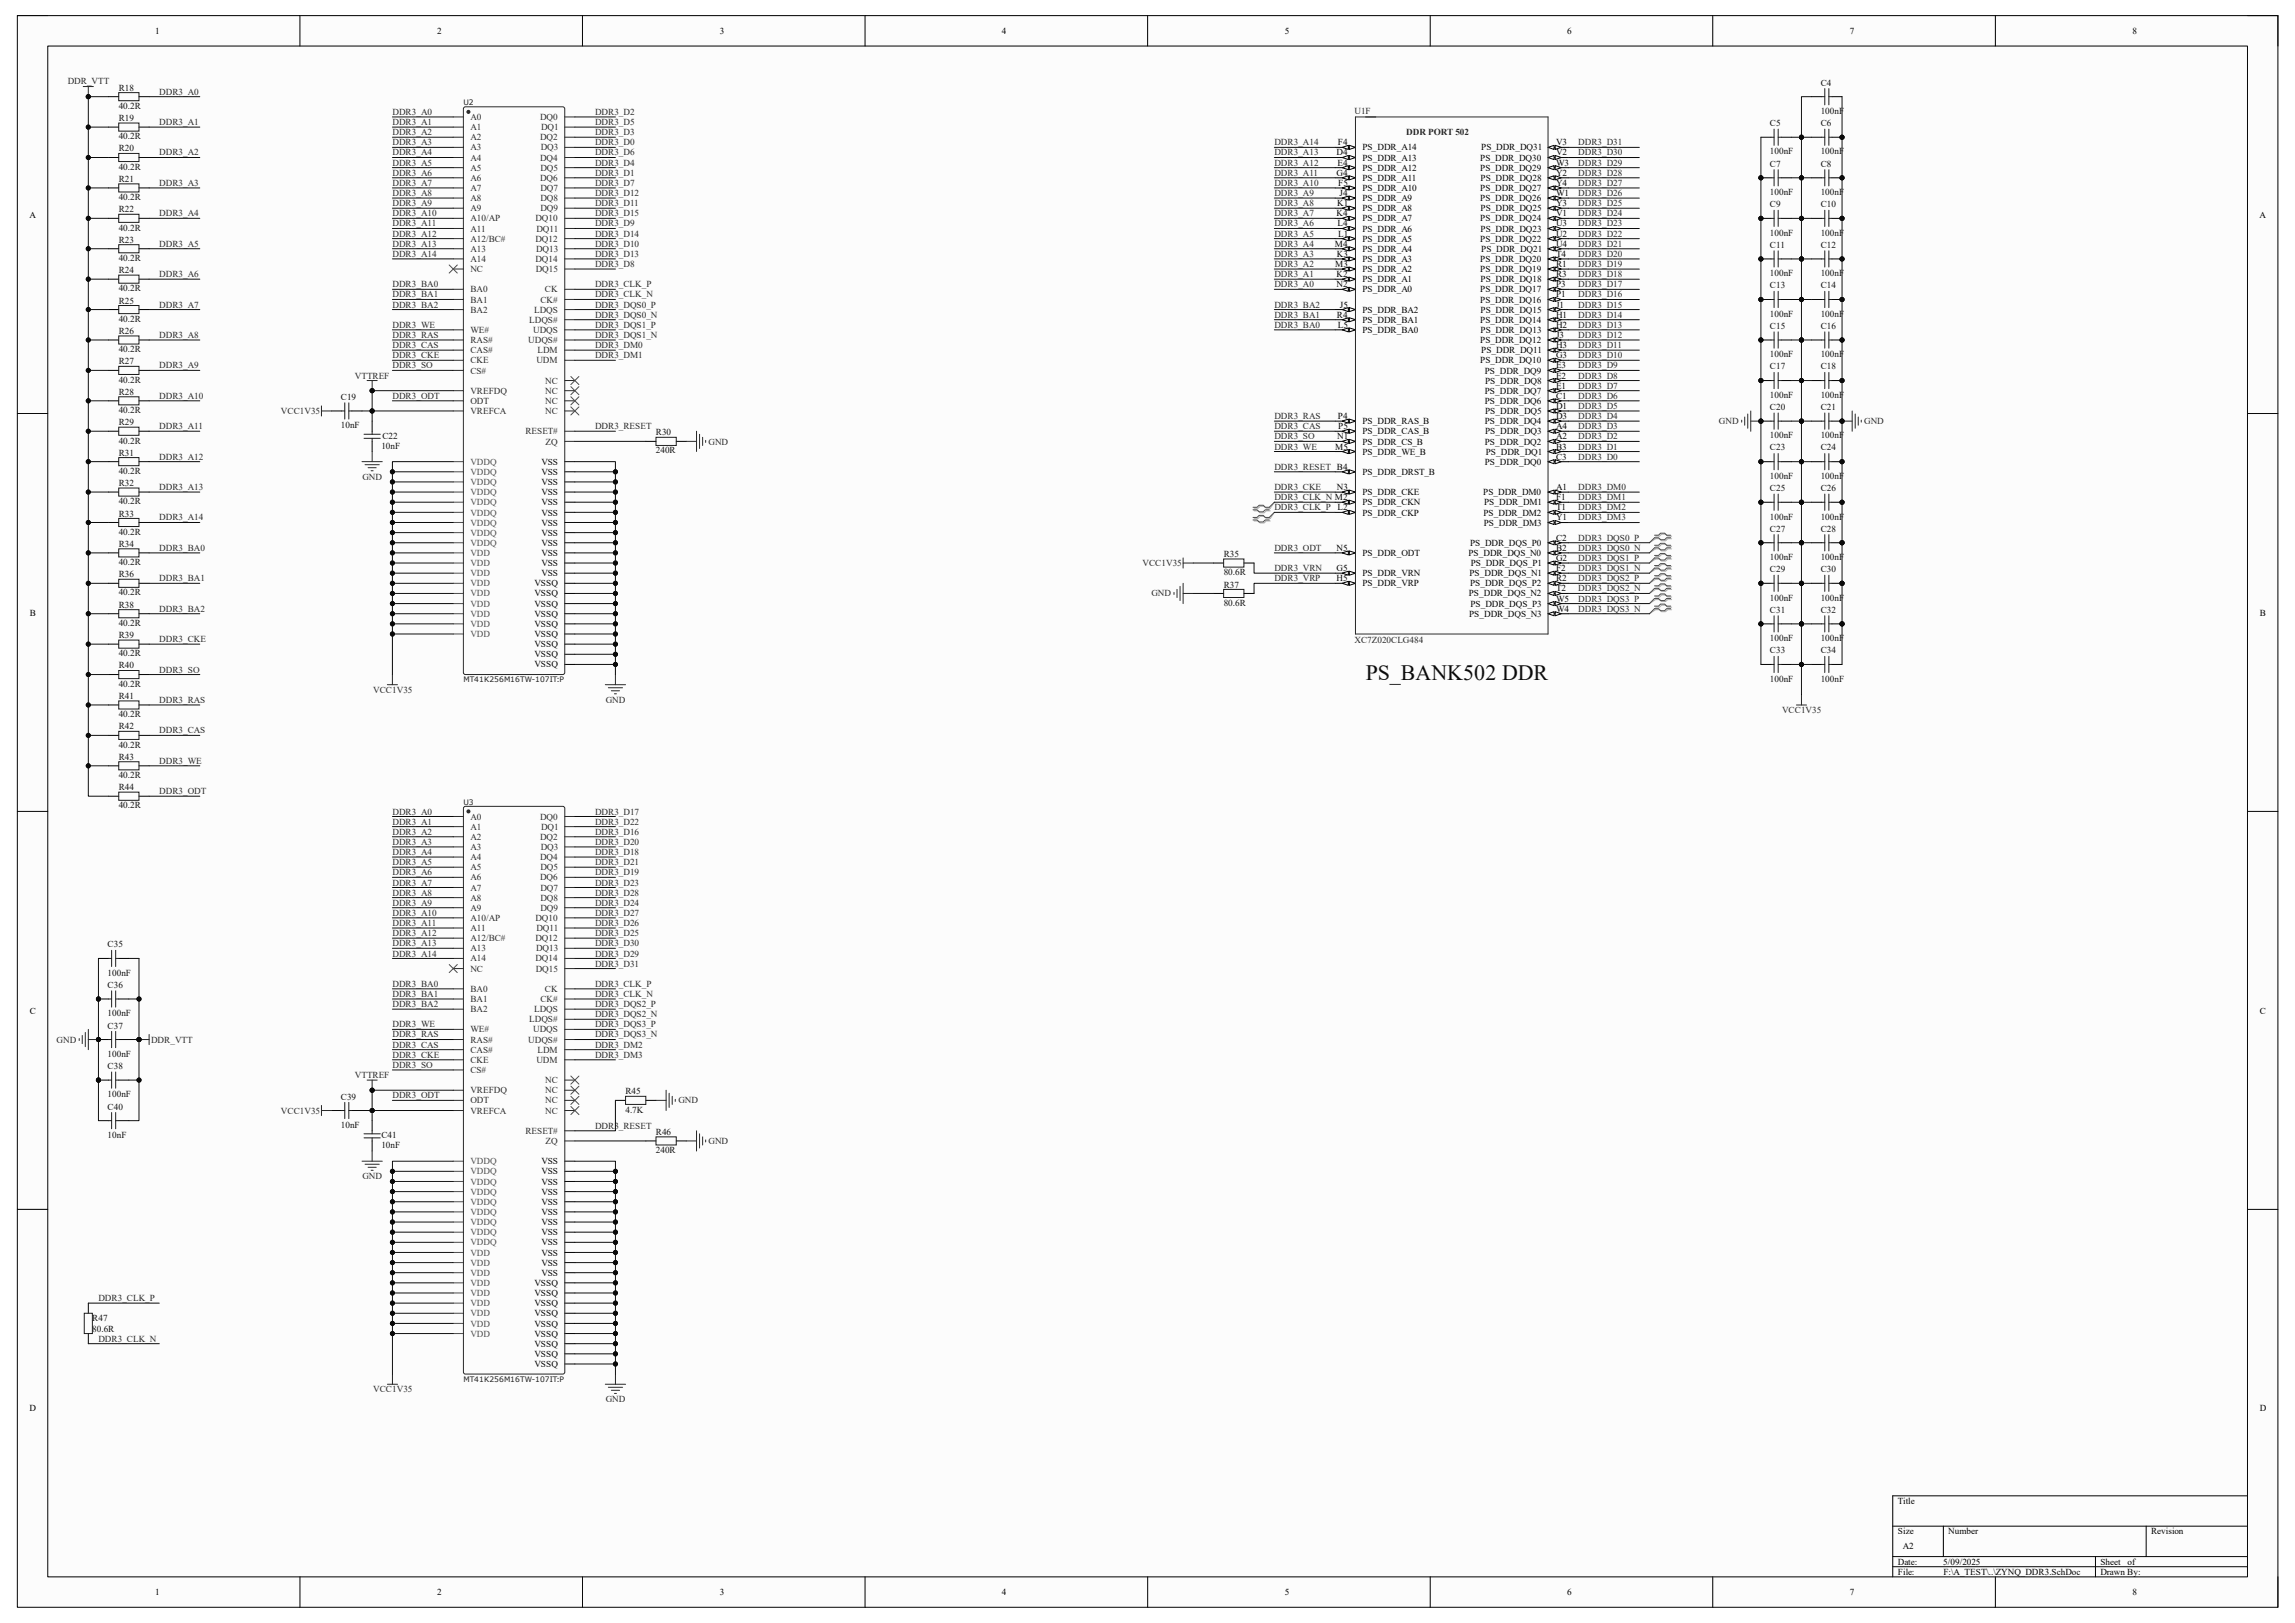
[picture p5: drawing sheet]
<svg xmlns="http://www.w3.org/2000/svg" width="297mm" height="210mm" viewBox="0 0 297 210" stroke-linecap="round" stroke-linejoin="round" font-family="sans-serif">
<defs><g id="words">
<text font-size="2.8" fill="#0e0e0e" x="176.7" y="88">PS_BANK502 DDR</text>
<g font-size="1.2">
<text x="20.1" y="4.4">1</text>
<text x="56.6" y="4.4">2</text>
<text x="93.2" y="4.4">3</text>
<text x="129.7" y="4.4">4</text>
<text x="166.3" y="4.4">5</text>
<text x="202.8" y="4.4">6</text>
<text x="239.4" y="4.4">7</text>
<text x="276" y="4.4">8</text>
<text x="173" y="22.7">G4</text>
<text x="173" y="20.1">D4</text>
<text x="173.1" y="21.4">E4</text>
<text x="173.1" y="18.8">F4</text>
<text x="176.3" y="23.4">PS_DDR_A11</text>
<text x="176.3" y="22.1">PS_DDR_A12</text>
<text x="176.3" y="20.8">PS_DDR_A13</text>
<text x="176.3" y="19.5">PS_DDR_A14</text>
<text x="191.6" y="22.1">PS_DDR_DQ29</text>
<text x="191.6" y="20.8">PS_DDR_DQ30</text>
<text x="191.6" y="23.4">PS_DDR_DQ28</text>
<text x="191.7" y="19.5">PS_DDR_DQ31</text>
<text x="201.4" y="21.4">W3</text>
<text x="201.4" y="20.1">V2</text>
<text x="201.4" y="18.8">V3</text>
<text x="201.4" y="22.7">Y2</text>
<text x="3.8" y="28.2">A</text>
<text x="173" y="28">K4</text>
<text x="173.1" y="26.7">K1</text>
<text x="173.1" y="29.3">L4</text>
<text x="173.2" y="24">F5</text>
<text x="173.4" y="25.4">J4</text>
<text x="176.3" y="30">PS_DDR_A6</text>
<text x="176.3" y="28.7">PS_DDR_A7</text>
<text x="176.3" y="27.3">PS_DDR_A8</text>
<text x="176.3" y="26">PS_DDR_A9</text>
<text x="176.3" y="24.7">PS_DDR_A10</text>
<text x="191.6" y="28.7">PS_DDR_DQ24</text>
<text x="191.6" y="26">PS_DDR_DQ26</text>
<text x="191.6" y="24.7">PS_DDR_DQ27</text>
<text x="191.6" y="30">PS_DDR_DQ23</text>
<text x="191.6" y="27.3">PS_DDR_DQ25</text>
<text x="201.4" y="29.3">U3</text>
<text x="201.4" y="28">V1</text>
<text x="201.4" y="26.7">Y3</text>
<text x="201.4" y="25.4">W1</text>
<text x="201.4" y="24">Y4</text>
<text x="292.4" y="28.2">A</text>
<text x="172.8" y="31.9">M4</text>
<text x="172.8" y="34.5">M3</text>
<text x="173" y="35.9">K2</text>
<text x="173" y="33.2">K3</text>
<text x="173.2" y="30.6">L1</text>
<text x="176.3" y="35.2">PS_DDR_A2</text>
<text x="176.3" y="33.9">PS_DDR_A3</text>
<text x="176.3" y="32.6">PS_DDR_A4</text>
<text x="176.3" y="31.3">PS_DDR_A5</text>
<text x="191.6" y="35.2">PS_DDR_DQ19</text>
<text x="191.6" y="33.9">PS_DDR_DQ20</text>
<text x="191.6" y="31.3">PS_DDR_DQ22</text>
<text x="191.7" y="32.6">PS_DDR_DQ21</text>
<text x="201.4" y="35.9">R3</text>
<text x="201.4" y="34.5">R1</text>
<text x="201.4" y="33.2">T4</text>
<text x="201.4" y="31.9">U4</text>
<text x="201.4" y="30.6">U2</text>
<text x="173" y="37.2">N2</text>
<text x="173" y="41.1">R4</text>
<text x="173.4" y="39.8">J5</text>
<text x="176.3" y="37.8">PS_DDR_A0</text>
<text x="176.3" y="36.5">PS_DDR_A1</text>
<text x="176.3" y="41.8">PS_DDR_BA1</text>
<text x="176.3" y="40.5">PS_DDR_BA2</text>
<text x="191.6" y="41.8">PS_DDR_DQ14</text>
<text x="191.6" y="39.2">PS_DDR_DQ16</text>
<text x="191.6" y="37.8">PS_DDR_DQ17</text>
<text x="191.6" y="40.5">PS_DDR_DQ15</text>
<text x="191.6" y="36.5">PS_DDR_DQ18</text>
<text x="201.4" y="41.1">H1</text>
<text x="201.4" y="39.8">J1</text>
<text x="201.4" y="38.5">P1</text>
<text x="201.4" y="37.2">P3</text>
<text x="173.1" y="42.4">L5</text>
<text x="176.3" y="43.1">PS_DDR_BA0</text>
<text x="191.6" y="47">PS_DDR_DQ10</text>
<text x="191.6" y="44.4">PS_DDR_DQ12</text>
<text x="191.6" y="43.1">PS_DDR_DQ13</text>
<text x="191.7" y="45.7">PS_DDR_DQ11</text>
<text x="201.4" y="46.4">G3</text>
<text x="201.4" y="45">H3</text>
<text x="201.4" y="43.7">J3</text>
<text x="201.4" y="42.4">H2</text>
<text x="201.4" y="47.7">E3</text>
<text x="192.2" y="52.3">PS_DDR_DQ6</text>
<text x="192.2" y="51">PS_DDR_DQ7</text>
<text x="192.2" y="48.3">PS_DDR_DQ9</text>
<text x="192.2" y="53.6">PS_DDR_DQ5</text>
<text x="192.2" y="49.7">PS_DDR_DQ8</text>
<text x="201.4" y="52.9">D1</text>
<text x="201.4" y="51.6">C1</text>
<text x="201.4" y="50.3">E1</text>
<text x="201.4" y="49">E2</text>
<text x="172.8" y="58.2">M5</text>
<text x="173.1" y="56.9">N1</text>
<text x="173.1" y="54.2">P4</text>
<text x="173.2" y="55.5">P5</text>
<text x="176.3" y="57.5">PS_DDR_CS_B</text>
<text x="176.3" y="56.2">PS_DDR_CAS_B</text>
<text x="176.3" y="54.9">PS_DDR_RAS_B</text>
<text x="176.3" y="58.8">PS_DDR_WE_B</text>
<text x="192.2" y="57.5">PS_DDR_DQ2</text>
<text x="192.2" y="54.9">PS_DDR_DQ4</text>
<text x="192.2" y="56.2">PS_DDR_DQ3</text>
<text x="192.3" y="58.8">PS_DDR_DQ1</text>
<text x="201.4" y="59.5">C3</text>
<text x="201.4" y="58.2">B3</text>
<text x="201.4" y="56.9">A2</text>
<text x="201.4" y="55.5">A4</text>
<text x="201.4" y="54.2">D3</text>
<text x="70.1" y="64.1">VSS</text>
<text x="70.1" y="65.4">VSS</text>
<text x="70.1" y="60.2">VSS</text>
<text x="70.1" y="62.8">VSS</text>
<text x="70.1" y="61.5">VSS</text>
<text x="173" y="63.4">N3</text>
<text x="176.3" y="64.1">PS_DDR_CKE</text>
<text x="176.3" y="65.4">PS_DDR_CKN</text>
<text x="176.3" y="61.5">PS_DDR_DRST_B</text>
<text x="191.9" y="64.1">PS_DDR_DM0</text>
<text x="192.1" y="65.4">PS_DDR_DM1</text>
<text x="192.2" y="60.2">PS_DDR_DQ0</text>
<text x="201.4" y="63.4">A1</text>
<text x="201.4" y="64.7">F1</text>
<text x="70.1" y="66.7">VSS</text>
<text x="70.1" y="68">VSS</text>
<text x="70.1" y="69.3">VSS</text>
<text x="70.1" y="70.6">VSS</text>
<text x="70.1" y="71.9">VSS</text>
<text x="173" y="71.3">N5</text>
<text x="173.1" y="66">L2</text>
<text x="176.3" y="66.7">PS_DDR_CKP</text>
<text x="176.3" y="71.9">PS_DDR_ODT</text>
<text x="190" y="71.9">PS_DDR_DQS_N0</text>
<text x="190.2" y="70.6">PS_DDR_DQS_P0</text>
<text x="192" y="66.7">PS_DDR_DM2</text>
<text x="192" y="68">PS_DDR_DM3</text>
<text x="201.4" y="66">T1</text>
<text x="201.4" y="67.4">Y1</text>
<text x="201.4" y="71.3">B2</text>
<text x="201.4" y="70">C2</text>
<text x="69.2" y="77.2">VSSQ</text>
<text x="69.2" y="75.9">VSSQ</text>
<text x="70.1" y="74.5">VSS</text>
<text x="70.1" y="73.2">VSS</text>
<text x="173" y="73.9">G5</text>
<text x="173" y="75.2">H5</text>
<text x="176.3" y="74.5">PS_DDR_VRN</text>
<text x="176.3" y="75.9">PS_DDR_VRP</text>
<text x="190.1" y="77.2">PS_DDR_DQS_N2</text>
<text x="190.2" y="74.5">PS_DDR_DQS_N1</text>
<text x="190.2" y="75.9">PS_DDR_DQS_P2</text>
<text x="190.3" y="73.2">PS_DDR_DQS_P1</text>
<text x="201.4" y="73.9">F2</text>
<text x="201.4" y="76.5">T2</text>
<text x="201.4" y="72.6">G2</text>
<text x="201.4" y="75.2">R2</text>
<text x="201.4" y="77.9">W5</text>
<text x="3.9" y="79.7">B</text>
<text x="69.2" y="78.5">VSSQ</text>
<text x="69.2" y="79.8">VSSQ</text>
<text x="69.2" y="82.4">VSSQ</text>
<text x="69.2" y="81.1">VSSQ</text>
<text x="69.2" y="83.7">VSSQ</text>
<text x="190.1" y="79.8">PS_DDR_DQS_N3</text>
<text x="190.3" y="78.5">PS_DDR_DQS_P3</text>
<text x="201.4" y="79.2">W4</text>
<text x="292.5" y="79.7">B</text>
<text x="69.2" y="86.4">VSSQ</text>
<text x="69.2" y="85">VSSQ</text>
<text x="3.9" y="131.1">C</text>
<text x="292.4" y="131.1">C</text>
<text x="70.1" y="154.6">VSS</text>
<text x="70.1" y="155.9">VSS</text>
<text x="70.1" y="150.7">VSS</text>
<text x="70.1" y="153.3">VSS</text>
<text x="70.1" y="152">VSS</text>
<text x="70.1" y="157.2">VSS</text>
<text x="70.1" y="158.5">VSS</text>
<text x="70.1" y="159.9">VSS</text>
<text x="70.1" y="161.2">VSS</text>
<text x="69.2" y="167.7">VSSQ</text>
<text x="69.2" y="166.4">VSSQ</text>
<text x="70.1" y="165.1">VSS</text>
<text x="70.1" y="163.8">VSS</text>
<text x="70.1" y="162.5">VSS</text>
<text x="69.2" y="169">VSSQ</text>
<text x="69.2" y="170.3">VSSQ</text>
<text x="69.2" y="173">VSSQ</text>
<text x="69.2" y="171.7">VSSQ</text>
<text x="69.2" y="176.9">VSSQ</text>
<text x="69.2" y="174.3">VSSQ</text>
<text x="69.2" y="175.6">VSSQ</text>
<text x="3.8" y="182.6">D</text>
<text x="292.4" y="182.6">D</text>
<text x="245.6" y="194.6">Title</text>
<text x="245.6" y="198.5">Size</text>
<text x="245.6" y="202.5">Date:</text>
<text x="245.6" y="203.8">File:</text>
<text x="246.3" y="200.5">A2</text>
<text x="251.5" y="202.5">5/09/2025</text>
<text x="251.5" y="203.8">F:\A_TEST\..\ZYNQ_DDR3.SchDoc</text>
<text x="252.1" y="198.5">Number</text>
<text x="271.8" y="203.8">Drawn By:</text>
<text x="271.8" y="202.5">Sheet</text>
<text x="275.3" y="202.5">of</text>
<text x="278.4" y="198.5">Revision</text>
<text x="20.1" y="206.4">1</text>
<text x="56.6" y="206.4">2</text>
<text x="93.2" y="206.4">3</text>
<text x="129.7" y="206.4">4</text>
<text x="166.3" y="206.4">5</text>
<text x="202.8" y="206.4">6</text>
<text x="239.4" y="206.4">7</text>
<text x="276" y="206.4">8</text>
</g>
<g font-size="1.2" fill="#262626">
<text x="8.8" y="10.9">DDR_VTT</text>
<text x="20.6" y="12.2">DDR3_A0</text>
<text x="20.6" y="16.2">DDR3_A1</text>
<text x="50.8" y="14.9">DDR3_A0</text>
<text x="50.8" y="16.2">DDR3_A1</text>
<text x="50.8" y="17.5">DDR3_A2</text>
<text x="77" y="14.9">DDR3_D2</text>
<text x="77" y="16.2">DDR3_D5</text>
<text x="77" y="17.5">DDR3_D3</text>
<text x="175.3" y="14.7">U1F</text>
<text x="182" y="17.5">DDR PORT 502</text>
<text x="20.6" y="20.1">DDR3_A2</text>
<text x="50.8" y="18.8">DDR3_A3</text>
<text x="50.8" y="20.1">DDR3_A4</text>
<text x="50.8" y="21.4">DDR3_A5</text>
<text x="50.8" y="22.7">DDR3_A6</text>
<text x="77" y="18.8">DDR3_D0</text>
<text x="77" y="20.1">DDR3_D6</text>
<text x="77" y="21.4">DDR3_D4</text>
<text x="77" y="22.7">DDR3_D1</text>
<text x="164.9" y="18.8">DDR3_A14</text>
<text x="164.9" y="20.1">DDR3_A13</text>
<text x="164.9" y="21.4">DDR3_A12</text>
<text x="164.9" y="22.7">DDR3_A11</text>
<text x="204.3" y="18.8">DDR3_D31</text>
<text x="204.3" y="20.1">DDR3_D30</text>
<text x="204.3" y="21.4">DDR3_D29</text>
<text x="204.3" y="22.7">DDR3_D28</text>
<text x="20.6" y="24">DDR3_A3</text>
<text x="20.6" y="28">DDR3_A4</text>
<text x="50.8" y="24">DDR3_A7</text>
<text x="50.8" y="25.4">DDR3_A8</text>
<text x="50.8" y="26.7">DDR3_A9</text>
<text x="50.8" y="28">DDR3_A10</text>
<text x="50.8" y="29.3">DDR3_A11</text>
<text x="77" y="24">DDR3_D7</text>
<text x="77" y="25.4">DDR3_D12</text>
<text x="77" y="26.7">DDR3_D11</text>
<text x="77" y="28">DDR3_D15</text>
<text x="77" y="29.3">DDR3_D9</text>
<text x="164.9" y="24">DDR3_A10</text>
<text x="164.9" y="25.4">DDR3_A9</text>
<text x="164.9" y="26.7">DDR3_A8</text>
<text x="164.9" y="28">DDR3_A7</text>
<text x="164.9" y="29.3">DDR3_A6</text>
<text x="204.3" y="24">DDR3_D27</text>
<text x="204.3" y="25.4">DDR3_D26</text>
<text x="204.3" y="26.7">DDR3_D25</text>
<text x="204.3" y="28">DDR3_D24</text>
<text x="204.3" y="29.3">DDR3_D23</text>
<text x="20.6" y="31.9">DDR3_A5</text>
<text x="20.6" y="35.9">DDR3_A6</text>
<text x="50.8" y="30.6">DDR3_A12</text>
<text x="50.8" y="31.9">DDR3_A13</text>
<text x="50.8" y="33.2">DDR3_A14</text>
<text x="77" y="30.6">DDR3_D14</text>
<text x="77" y="31.9">DDR3_D10</text>
<text x="77" y="33.2">DDR3_D13</text>
<text x="77" y="34.5">DDR3_D8</text>
<text x="164.9" y="30.6">DDR3_A5</text>
<text x="164.9" y="31.9">DDR3_A4</text>
<text x="164.9" y="33.2">DDR3_A3</text>
<text x="164.9" y="34.5">DDR3_A2</text>
<text x="164.9" y="35.9">DDR3_A1</text>
<text x="204.3" y="30.6">DDR3_D22</text>
<text x="204.3" y="31.9">DDR3_D21</text>
<text x="204.3" y="33.2">DDR3_D20</text>
<text x="204.3" y="34.5">DDR3_D19</text>
<text x="204.3" y="35.9">DDR3_D18</text>
<text x="20.6" y="39.8">DDR3_A7</text>
<text x="50.8" y="37.2">DDR3_BA0</text>
<text x="50.8" y="38.5">DDR3_BA1</text>
<text x="50.8" y="39.8">DDR3_BA2</text>
<text x="77" y="37.2">DDR3_CLK_P</text>
<text x="77" y="38.5">DDR3_CLK_N</text>
<text x="77" y="39.8">DDR3_DQS0_P</text>
<text x="77" y="41.1">DDR3_DQS0_N</text>
<text x="164.9" y="37.2">DDR3_A0</text>
<text x="164.9" y="39.8">DDR3_BA2</text>
<text x="164.9" y="41.1">DDR3_BA1</text>
<text x="204.3" y="38.5">DDR3_D16</text>
<text x="204.3" y="39.8">DDR3_D15</text>
<text x="204.3" y="41.1">DDR3_D14</text>
<text x="204.3" y="37.2">DDR3_D17</text>
<text x="20.6" y="43.7">DDR3_A8</text>
<text x="20.6" y="47.7">DDR3_A9</text>
<text x="50.8" y="42.4">DDR3_WE</text>
<text x="50.8" y="43.7">DDR3_RAS</text>
<text x="50.8" y="45">DDR3_CAS</text>
<text x="50.8" y="46.4">DDR3_CKE</text>
<text x="50.8" y="47.7">DDR3_SO</text>
<text x="77" y="42.4">DDR3_DQS1_P</text>
<text x="77" y="43.7">DDR3_DQS1_N</text>
<text x="77" y="45">DDR3_DM0</text>
<text x="77" y="46.4">DDR3_DM1</text>
<text x="164.9" y="42.4">DDR3_BA0</text>
<text x="204.3" y="43.7">DDR3_D12</text>
<text x="204.3" y="45">DDR3_D11</text>
<text x="204.3" y="46.4">DDR3_D10</text>
<text x="204.3" y="47.7">DDR3_D9</text>
<text x="204.3" y="42.4">DDR3_D13</text>
<text x="20.6" y="51.6">DDR3_A10</text>
<text x="36.4" y="53.6">VCC1V35</text>
<text x="45.9" y="49">VTTREF</text>
<text x="50.8" y="51.6">DDR3_ODT</text>
<text x="204.3" y="49">DDR3_D8</text>
<text x="204.3" y="50.3">DDR3_D7</text>
<text x="204.3" y="51.6">DDR3_D6</text>
<text x="204.3" y="52.9">DDR3_D5</text>
<text x="20.6" y="55.5">DDR3_A11</text>
<text x="20.6" y="59.5">DDR3_A12</text>
<text x="77" y="55.5">DDR3_RESET</text>
<text x="91.7" y="57.5">GND</text>
<text x="164.9" y="54.2">DDR3_RAS</text>
<text x="164.9" y="55.5">DDR3_CAS</text>
<text x="164.9" y="56.9">DDR3_SO</text>
<text x="164.9" y="58.2">DDR3_WE</text>
<text x="204.3" y="54.2">DDR3_D4</text>
<text x="204.3" y="55.5">DDR3_D3</text>
<text x="204.3" y="59.5">DDR3_D0</text>
<text x="204.3" y="56.9">DDR3_D2</text>
<text x="204.3" y="58.2">DDR3_D1</text>
<text x="222.5" y="54.9">GND</text>
<text x="241.3" y="54.9">GND</text>
<text x="20.6" y="63.4">DDR3_A13</text>
<text x="46.9" y="62.1">GND</text>
<text x="164.9" y="60.8">DDR3_RESET B4</text>
<text x="164.9" y="63.4">DDR3_CKE</text>
<text x="164.9" y="64.7">DDR3_CLK_N M2</text>
<text x="204.3" y="63.4">DDR3_DM0</text>
<text x="204.3" y="64.7">DDR3_DM1</text>
<text x="20.6" y="67.4">DDR3_A14</text>
<text x="20.6" y="71.3">DDR3_BA0</text>
<text x="164.9" y="66">DDR3_CLK_P</text>
<text x="164.9" y="71.3">DDR3_ODT</text>
<text x="204.3" y="67.4">DDR3_DM3</text>
<text x="204.3" y="70">DDR3_DQS0_P</text>
<text x="204.3" y="66">DDR3_DM2</text>
<text x="204.3" y="71.3">DDR3_DQS0_N</text>
<text x="20.6" y="75.2">DDR3_BA1</text>
<text x="147.9" y="73.2">VCC1V35</text>
<text x="149" y="77.2">GND</text>
<text x="164.9" y="73.9">DDR3_VRN</text>
<text x="164.9" y="75.2">DDR3_VRP</text>
<text x="204.3" y="72.6">DDR3_DQS1_P</text>
<text x="204.3" y="75.2">DDR3_DQS2_P</text>
<text x="204.3" y="76.5">DDR3_DQS2_N</text>
<text x="204.3" y="77.9">DDR3_DQS3_P</text>
<text x="204.3" y="73.9">DDR3_DQS1_N</text>
<text x="20.6" y="79.2">DDR3_BA2</text>
<text x="20.6" y="83.1">DDR3_CKE</text>
<text x="175.3" y="83.2">XC7Z020CLG484</text>
<text x="204.3" y="79.2">DDR3_DQS3_N</text>
<text x="20.6" y="87">DDR3_SO</text>
<text x="48.3" y="89.7">VCC1V35</text>
<text x="20.6" y="91">DDR3_RAS</text>
<text x="20.6" y="94.9">DDR3_CAS</text>
<text x="78.4" y="91">GND</text>
<text x="230.6" y="92.3">VCC1V35</text>
<text x="20.6" y="98.8">DDR3_WE</text>
<text x="20.6" y="102.8">DDR3_ODT</text>
<text x="50.8" y="105.4">DDR3_A0</text>
<text x="50.8" y="106.7">DDR3_A1</text>
<text x="77" y="105.4">DDR3_D17</text>
<text x="77" y="106.7">DDR3_D22</text>
<text x="50.8" y="108">DDR3_A2</text>
<text x="50.8" y="109.3">DDR3_A3</text>
<text x="50.8" y="110.7">DDR3_A4</text>
<text x="50.8" y="112">DDR3_A5</text>
<text x="50.8" y="113.3">DDR3_A6</text>
<text x="77" y="108">DDR3_D16</text>
<text x="77" y="109.3">DDR3_D20</text>
<text x="77" y="110.7">DDR3_D18</text>
<text x="77" y="112">DDR3_D21</text>
<text x="77" y="113.3">DDR3_D19</text>
<text x="50.8" y="114.6">DDR3_A7</text>
<text x="50.8" y="115.9">DDR3_A8</text>
<text x="50.8" y="117.2">DDR3_A9</text>
<text x="50.8" y="118.5">DDR3_A10</text>
<text x="50.8" y="119.8">DDR3_A11</text>
<text x="77" y="114.6">DDR3_D23</text>
<text x="77" y="115.9">DDR3_D28</text>
<text x="77" y="117.2">DDR3_D24</text>
<text x="77" y="118.5">DDR3_D27</text>
<text x="77" y="119.8">DDR3_D26</text>
<text x="50.8" y="121.2">DDR3_A12</text>
<text x="50.8" y="122.5">DDR3_A13</text>
<text x="50.8" y="123.8">DDR3_A14</text>
<text x="77" y="121.2">DDR3_D25</text>
<text x="77" y="122.5">DDR3_D30</text>
<text x="77" y="123.8">DDR3_D29</text>
<text x="77" y="125.1">DDR3_D31</text>
<text x="50.8" y="127.7">DDR3_BA0</text>
<text x="50.8" y="129">DDR3_BA1</text>
<text x="50.8" y="130.3">DDR3_BA2</text>
<text x="77" y="127.7">DDR3_CLK_P</text>
<text x="77" y="129">DDR3_CLK_N</text>
<text x="77" y="130.3">DDR3_DQS2_P</text>
<text x="77" y="131.7">DDR3_DQS2_N</text>
<text x="7.3" y="134.9">GND</text>
<text x="19.6" y="134.9">DDR_VTT</text>
<text x="50.8" y="132.9">DDR3_WE</text>
<text x="50.8" y="134.2">DDR3_RAS</text>
<text x="50.8" y="135.6">DDR3_CAS</text>
<text x="50.8" y="136.9">DDR3_CKE</text>
<text x="77" y="132.9">DDR3_DQS3_P</text>
<text x="77" y="134.2">DDR3_DQS3_N</text>
<text x="77" y="135.6">DDR3_DM2</text>
<text x="77" y="136.9">DDR3_DM3</text>
<text x="45.9" y="139.5">VTTREF</text>
<text x="50.8" y="142.1">DDR3_ODT</text>
<text x="50.8" y="138.2">DDR3_SO</text>
<text x="87.8" y="142.8">GND</text>
<text x="36.4" y="144.1">VCC1V35</text>
<text x="77" y="146">DDR3_RESET</text>
<text x="91.7" y="148">GND</text>
<text x="46.9" y="152.6">GND</text>
<text x="12.7" y="168.4">DDR3_CLK_P</text>
<text x="12.7" y="173.6">DDR3_CLK_N</text>
<text x="48.3" y="180.2">VCC1V35</text>
<text x="78.4" y="181.5">GND</text>
</g>
<g font-size="1.2" fill="#0e0e0e">
<text x="15.4" y="11.7">R18</text>
<text x="235.6" y="11.1">C4</text>
<text x="15.4" y="14.1">40.2R</text>
<text x="15.4" y="15.7">R19</text>
<text x="229.1" y="16.3">C5</text>
<text x="235.6" y="14.7">100nF</text>
<text x="235.6" y="16.3">C6</text>
<text x="15.4" y="18">40.2R</text>
<text x="15.4" y="22">40.2R</text>
<text x="15.4" y="19.6">R20</text>
<text x="15.4" y="23.5">R21</text>
<text x="229.1" y="20">100nF</text>
<text x="229.1" y="21.5">C7</text>
<text x="235.6" y="20">100nF</text>
<text x="235.6" y="21.5">C8</text>
<text x="15.4" y="25.9">40.2R</text>
<text x="15.4" y="29.8">40.2R</text>
<text x="15.4" y="27.5">R22</text>
<text x="229.1" y="25.2">100nF</text>
<text x="229.1" y="26.8">C9</text>
<text x="235.6" y="26.8">C10</text>
<text x="235.6" y="25.2">100nF</text>
<text x="15.4" y="33.8">40.2R</text>
<text x="15.4" y="31.4">R23</text>
<text x="15.4" y="35.3">R24</text>
<text x="229.1" y="30.5">100nF</text>
<text x="229.1" y="35.7">100nF</text>
<text x="229.1" y="32">C11</text>
<text x="235.6" y="30.5">100nF</text>
<text x="235.6" y="35.7">100nF</text>
<text x="235.6" y="32">C12</text>
<text x="15.4" y="37.7">40.2R</text>
<text x="15.4" y="41.7">40.2R</text>
<text x="15.4" y="39.3">R25</text>
<text x="229.1" y="41">100nF</text>
<text x="229.1" y="37.3">C13</text>
<text x="235.6" y="41">100nF</text>
<text x="235.6" y="37.3">C14</text>
<text x="15.4" y="45.6">40.2R</text>
<text x="15.4" y="43.2">R26</text>
<text x="15.4" y="47.2">R27</text>
<text x="229.1" y="47.8">C17</text>
<text x="229.1" y="46.2">100nF</text>
<text x="229.1" y="42.5">C15</text>
<text x="235.6" y="46.2">100nF</text>
<text x="235.6" y="42.5">C16</text>
<text x="235.6" y="47.8">C18</text>
<text x="15.4" y="49.5">40.2R</text>
<text x="15.4" y="53.5">40.2R</text>
<text x="15.4" y="51.1">R28</text>
<text x="44.1" y="51.7">C19</text>
<text x="229.1" y="51.5">100nF</text>
<text x="229.1" y="53">C20</text>
<text x="235.6" y="51.5">100nF</text>
<text x="235.6" y="53">C21</text>
<text x="15.4" y="57.4">40.2R</text>
<text x="15.4" y="55">R29</text>
<text x="15.4" y="59">R31</text>
<text x="44.1" y="55.4">10nF</text>
<text x="49.4" y="58">10nF</text>
<text x="49.5" y="56.9">C22</text>
<text x="84.9" y="58.7">240R</text>
<text x="84.9" y="56.3">R30</text>
<text x="229.1" y="56.7">100nF</text>
<text x="229.1" y="58.3">C23</text>
<text x="235.6" y="58.3">C24</text>
<text x="235.6" y="56.7">100nF</text>
<text x="15.4" y="61.3">40.2R</text>
<text x="15.4" y="65.2">40.2R</text>
<text x="15.4" y="62.9">R32</text>
<text x="229.1" y="62">100nF</text>
<text x="229.1" y="63.5">C25</text>
<text x="235.6" y="62">100nF</text>
<text x="235.6" y="63.5">C26</text>
<text x="15.4" y="69.2">40.2R</text>
<text x="15.4" y="66.8">R33</text>
<text x="15.4" y="70.8">R34</text>
<text x="229.1" y="68.8">C27</text>
<text x="229.1" y="67.2">100nF</text>
<text x="235.6" y="67.2">100nF</text>
<text x="235.6" y="68.8">C28</text>
<text x="15.4" y="73.1">40.2R</text>
<text x="15.4" y="77">40.2R</text>
<text x="15.4" y="74.7">R36</text>
<text x="158.4" y="74.4">80.6R</text>
<text x="158.4" y="72.1">R35</text>
<text x="158.4" y="76">R37</text>
<text x="229.1" y="72.5">100nF</text>
<text x="229.1" y="77.7">100nF</text>
<text x="229.1" y="74">C29</text>
<text x="235.6" y="77.7">100nF</text>
<text x="235.6" y="74">C30</text>
<text x="235.6" y="72.5">100nF</text>
<text x="15.4" y="81">40.2R</text>
<text x="15.4" y="78.7">R38</text>
<text x="15.4" y="82.5">R39</text>
<text x="158.4" y="78.4">80.6R</text>
<text x="229.1" y="83">100nF</text>
<text x="229.1" y="79.3">C31</text>
<text x="235.6" y="83">100nF</text>
<text x="235.6" y="79.3">C32</text>
<text x="15.4" y="84.9">40.2R</text>
<text x="15.4" y="88.9">40.2R</text>
<text x="15.4" y="86.5">R40</text>
<text x="229.1" y="88.2">100nF</text>
<text x="229.1" y="84.5">C33</text>
<text x="235.6" y="88.2">100nF</text>
<text x="235.6" y="84.5">C34</text>
<text x="15.4" y="92.8">40.2R</text>
<text x="15.4" y="90.4">R41</text>
<text x="15.4" y="94.4">R42</text>
<text x="15.4" y="96.7">40.2R</text>
<text x="15.4" y="100.7">40.2R</text>
<text x="15.4" y="98.3">R43</text>
<text x="15.4" y="104.6">40.2R</text>
<text x="15.4" y="102.2">R44</text>
<text x="13.9" y="122.6">C35</text>
<text x="13.9" y="126.2">100nF</text>
<text x="13.9" y="131.5">100nF</text>
<text x="13.9" y="127.8">C36</text>
<text x="13.9" y="136.7">100nF</text>
<text x="13.9" y="133.1">C37</text>
<text x="13.9" y="142">100nF</text>
<text x="13.9" y="138.3">C38</text>
<text x="13.9" y="143.6">C40</text>
<text x="44.1" y="142.3">C39</text>
<text x="80.9" y="144">4.7K</text>
<text x="80.9" y="141.6">R45</text>
<text x="13.9" y="147.2">10nF</text>
<text x="44.1" y="145.9">10nF</text>
<text x="49.4" y="148.5">10nF</text>
<text x="49.4" y="147.2">C41</text>
<text x="84.9" y="149.2">240R</text>
<text x="84.9" y="146.9">R46</text>
<text x="11.9" y="172.3">80.6R</text>
<text x="11.9" y="171">R47</text>
</g>
<g font-size="1.2" fill="#292929">
<text x="60.9" y="16.8">A1</text>
<text x="60.9" y="15.5">A0</text>
<text x="69.9" y="15.5">DQ0</text>
<text x="70" y="16.8">DQ1</text>
<text x="60.9" y="23.4">A6</text>
<text x="60.9" y="20.8">A4</text>
<text x="60.9" y="18.2">A2</text>
<text x="60.9" y="22.1">A5</text>
<text x="60.9" y="19.5">A3</text>
<text x="69.9" y="20.8">DQ4</text>
<text x="69.9" y="23.4">DQ6</text>
<text x="69.9" y="18.2">DQ2</text>
<text x="69.9" y="22.1">DQ5</text>
<text x="70" y="19.5">DQ3</text>
<text x="60.9" y="26">A8</text>
<text x="60.9" y="30">A11</text>
<text x="60.9" y="27.3">A9</text>
<text x="60.9" y="24.7">A7</text>
<text x="60.9" y="28.7">A10/AP</text>
<text x="69.3" y="28.7">DQ10</text>
<text x="69.4" y="30">DQ11</text>
<text x="69.9" y="24.7">DQ7</text>
<text x="69.9" y="26">DQ8</text>
<text x="69.9" y="27.3">DQ9</text>
<text x="60.9" y="33.9">A14</text>
<text x="60.9" y="32.6">A13</text>
<text x="60.9" y="31.3">A12/BC#</text>
<text x="60.9" y="35.2">NC</text>
<text x="69.3" y="33.9">DQ14</text>
<text x="69.3" y="31.3">DQ12</text>
<text x="69.3" y="35.2">DQ15</text>
<text x="69.4" y="32.6">DQ13</text>
<text x="60.9" y="39.2">BA1</text>
<text x="60.9" y="40.5">BA2</text>
<text x="60.9" y="37.8">BA0</text>
<text x="68.5" y="41.8">LDQS#</text>
<text x="69.1" y="40.5">LDQS</text>
<text x="69.9" y="39.2">CK#</text>
<text x="70.5" y="37.8">CK</text>
<text x="60.9" y="43.1">WE#</text>
<text x="60.9" y="47">CKE</text>
<text x="60.9" y="45.7">CAS#</text>
<text x="60.9" y="44.4">RAS#</text>
<text x="68.4" y="44.4">UDQS#</text>
<text x="69" y="43.1">UDQS</text>
<text x="69.4" y="47">UDM</text>
<text x="69.6" y="45.7">LDM</text>
<text x="60.9" y="53.6">VREFCA</text>
<text x="60.9" y="48.3">CS#</text>
<text x="60.9" y="52.3">ODT</text>
<text x="60.9" y="51">VREFDQ</text>
<text x="70.6" y="53.6">NC</text>
<text x="70.6" y="51">NC</text>
<text x="70.6" y="52.3">NC</text>
<text x="70.6" y="49.7">NC</text>
<text x="68" y="56.2">RESET#</text>
<text x="70.6" y="57.5">ZQ</text>
<text x="60.9" y="107.4">A1</text>
<text x="60.9" y="106">A0</text>
<text x="69.9" y="106">DQ0</text>
<text x="70" y="107.4">DQ1</text>
<text x="60.9" y="113.9">A6</text>
<text x="60.9" y="111.3">A4</text>
<text x="60.9" y="108.7">A2</text>
<text x="60.9" y="112.6">A5</text>
<text x="60.9" y="110">A3</text>
<text x="69.9" y="111.3">DQ4</text>
<text x="69.9" y="113.9">DQ6</text>
<text x="69.9" y="108.7">DQ2</text>
<text x="69.9" y="112.6">DQ5</text>
<text x="70" y="110">DQ3</text>
<text x="60.9" y="116.5">A8</text>
<text x="60.9" y="117.9">A9</text>
<text x="60.9" y="115.2">A7</text>
<text x="60.9" y="119.2">A10/AP</text>
<text x="69.3" y="119.2">DQ10</text>
<text x="69.9" y="115.2">DQ7</text>
<text x="69.9" y="116.5">DQ8</text>
<text x="69.9" y="117.9">DQ9</text>
<text x="60.9" y="124.4">A14</text>
<text x="60.9" y="123.1">A13</text>
<text x="60.9" y="120.5">A11</text>
<text x="60.9" y="121.8">A12/BC#</text>
<text x="60.9" y="125.7">NC</text>
<text x="69.3" y="124.4">DQ14</text>
<text x="69.3" y="121.8">DQ12</text>
<text x="69.3" y="125.7">DQ15</text>
<text x="69.4" y="123.1">DQ13</text>
<text x="69.4" y="120.5">DQ11</text>
<text x="60.9" y="129.7">BA1</text>
<text x="60.9" y="131">BA2</text>
<text x="60.9" y="128.4">BA0</text>
<text x="69.1" y="131">LDQS</text>
<text x="69.9" y="129.7">CK#</text>
<text x="70.5" y="128.4">CK</text>
<text x="60.9" y="133.6">WE#</text>
<text x="60.9" y="137.5">CKE</text>
<text x="60.9" y="136.2">CAS#</text>
<text x="60.9" y="134.9">RAS#</text>
<text x="68.4" y="134.9">UDQS#</text>
<text x="68.5" y="132.3">LDQS#</text>
<text x="69" y="133.6">UDQS</text>
<text x="69.4" y="137.5">UDM</text>
<text x="69.6" y="136.2">LDM</text>
<text x="60.9" y="138.9">CS#</text>
<text x="60.9" y="142.8">ODT</text>
<text x="60.9" y="141.5">VREFDQ</text>
<text x="70.6" y="141.5">NC</text>
<text x="70.6" y="142.8">NC</text>
<text x="70.6" y="140.2">NC</text>
<text x="60.9" y="144.1">VREFCA</text>
<text x="68" y="146.7">RESET#</text>
<text x="70.6" y="144.1">NC</text>
<text x="70.6" y="148">ZQ</text>
</g>
<g font-size="1.2" fill="#4c4c4c">
<text x="60.9" y="64.1">VDDQ</text>
<text x="60.9" y="62.8">VDDQ</text>
<text x="60.9" y="65.4">VDDQ</text>
<text x="60.9" y="60.2">VDDQ</text>
<text x="60.9" y="61.5">VDDQ</text>
<text x="60.9" y="71.9">VDD</text>
<text x="60.9" y="69.3">VDDQ</text>
<text x="60.9" y="68">VDDQ</text>
<text x="60.9" y="70.6">VDDQ</text>
<text x="60.9" y="66.7">VDDQ</text>
<text x="60.9" y="75.9">VDD</text>
<text x="60.9" y="74.5">VDD</text>
<text x="60.9" y="73.2">VDD</text>
<text x="60.9" y="77.2">VDD</text>
<text x="60.9" y="81.1">VDD</text>
<text x="60.9" y="82.4">VDD</text>
<text x="60.9" y="79.8">VDD</text>
<text x="60.9" y="78.5">VDD</text>
<text x="60.9" y="154.6">VDDQ</text>
<text x="60.9" y="153.3">VDDQ</text>
<text x="60.9" y="155.9">VDDQ</text>
<text x="60.9" y="150.7">VDDQ</text>
<text x="60.9" y="152">VDDQ</text>
<text x="60.9" y="159.9">VDDQ</text>
<text x="60.9" y="158.5">VDDQ</text>
<text x="60.9" y="161.2">VDDQ</text>
<text x="60.9" y="157.2">VDDQ</text>
<text x="60.9" y="166.4">VDD</text>
<text x="60.9" y="165.1">VDD</text>
<text x="60.9" y="163.8">VDD</text>
<text x="60.9" y="162.5">VDD</text>
<text x="60.9" y="167.7">VDD</text>
<text x="60.9" y="171.7">VDD</text>
<text x="60.9" y="173">VDD</text>
<text x="60.9" y="170.3">VDD</text>
<text x="60.9" y="169">VDD</text>
</g>
<g font-size="1" fill="#1c1c1c">
<text x="60" y="13.6">U2</text>
<text x="60" y="88.3">MT41K256M16TW-107IT:P</text>
<text x="60" y="104.1">U3</text>
<text x="60" y="178.8">MT41K256M16TW-107IT:P</text>
</g>
</g></defs>
<path d="M2.2 2h292.6v206h-292.6z" fill-rule="evenodd" fill="#fcfcfc"/>
<path d="M2.2 2h292.6v206h-292.6z" fill="none" stroke="#000" stroke-width=".13"/>
<path d="M6.2 6h284.7v198h-284.7z" fill-rule="evenodd" fill="#fcfcfc"/>
<g fill="none" stroke="#000" stroke-width=".13">
<path d="M2.2 2h4M6.2 6h284.7v198h-284.7zM38.8 2v4M75.4 2v4M112 2v4M148.5 2v4M185.1 2v4M221.7 2v4M258.2 2v4M290.9 2h3.9v4M172.8 37.4h2.6M2.2 53.5h4"/>
<path d="M290.9 53.5h3.9M2.2 105h4M290.9 105h3.9M2.2 156.5h4M290.9 156.5h3.9M245 197.5h45.9M251.5 197.5v3.9M277.7 197.5v3.9M290.9 193.6h-45.9v10.4M38.8 204v4M75.4 204v4M112 204v4"/>
<path d="M148.5 204v4M185.1 204v4M221.7 204v4M245 201.4h45.9M245 202.7h45.9M258.2 204v4M271.2 201.4v2.6M294.8 204v4"/>
</g>
<path d="M174.6 37.2l.8 .2-.8 .3z" fill="#fbfbfb"/>
<path d="M174.6 37.2l.8 .2-.8 .3z" fill="none" stroke="#000" stroke-width=".13"/>
<path d="M173.7 37.4l.8-.2v.5z" fill="#fbfbfb"/>
<path d="M172.8 36.1h2.6M173.7 37.4l.8-.2v.5z" fill="none" stroke="#000" stroke-width=".13"/>
<path d="M174.6 35.9l.8 .2-.8 .3z" fill="#fbfbfb"/>
<path d="M174.6 35.9l.8 .2-.8 .3z" fill="none" stroke="#000" stroke-width=".13"/>
<path d="M173.7 36.1l.8-.2v.5z" fill="#fbfbfb"/>
<path d="M172.8 34.8h2.6M173.7 36.1l.8-.2v.5z" fill="none" stroke="#000" stroke-width=".13"/>
<path d="M174.6 34.6l.8 .2-.8 .3z" fill="#fbfbfb"/>
<path d="M174.6 34.6l.8 .2-.8 .3z" fill="none" stroke="#000" stroke-width=".13"/>
<path d="M173.7 34.8l.8-.2v.5z" fill="#fbfbfb"/>
<path d="M172.8 33.5h2.6M173.7 34.8l.8-.2v.5z" fill="none" stroke="#000" stroke-width=".13"/>
<path d="M174.6 33.2l.8 .3-.8 .3z" fill="#fbfbfb"/>
<path d="M174.6 33.2l.8 .3-.8 .3z" fill="none" stroke="#000" stroke-width=".13"/>
<path d="M173.7 33.5l.8-.3v.6z" fill="#fbfbfb"/>
<path d="M172.8 32.2h2.6M173.7 33.5l.8-.3v.6z" fill="none" stroke="#000" stroke-width=".13"/>
<path d="M174.6 31.9l.8 .3-.8 .3z" fill="#fbfbfb"/>
<path d="M174.6 31.9l.8 .3-.8 .3z" fill="none" stroke="#000" stroke-width=".13"/>
<path d="M173.7 32.2l.8-.3v.6z" fill="#fbfbfb"/>
<path d="M172.8 30.9h2.6M173.7 32.2l.8-.3v.6z" fill="none" stroke="#000" stroke-width=".13"/>
<path d="M174.6 30.6l.8 .3-.8 .2z" fill="#fbfbfb"/>
<path d="M174.6 30.6l.8 .3-.8 .2z" fill="none" stroke="#000" stroke-width=".13"/>
<path d="M173.7 30.9l.8-.3v.5z" fill="#fbfbfb"/>
<path d="M172.8 29.6h2.6M173.7 30.9l.8-.3v.5z" fill="none" stroke="#000" stroke-width=".13"/>
<path d="M174.6 29.3l.8 .3-.8 .2z" fill="#fbfbfb"/>
<path d="M174.6 29.3l.8 .3-.8 .2z" fill="none" stroke="#000" stroke-width=".13"/>
<path d="M173.7 29.6l.8-.3v.5z" fill="#fbfbfb"/>
<path d="M172.8 28.3h2.6M173.7 29.6l.8-.3v.5z" fill="none" stroke="#000" stroke-width=".13"/>
<path d="M174.6 28l.8 .3-.8 .2z" fill="#fbfbfb"/>
<path d="M174.6 28l.8 .3-.8 .2z" fill="none" stroke="#000" stroke-width=".13"/>
<path d="M173.7 28.3l.8-.3v.5z" fill="#fbfbfb"/>
<path d="M172.8 26.9h2.6M173.7 28.3l.8-.3v.5z" fill="none" stroke="#000" stroke-width=".13"/>
<path d="M174.6 26.7l.8 .2-.8 .3z" fill="#fbfbfb"/>
<path d="M174.6 26.7l.8 .2-.8 .3z" fill="none" stroke="#000" stroke-width=".13"/>
<path d="M173.7 26.9l.8-.2v.5z" fill="#fbfbfb"/>
<path d="M172.8 25.6h2.6M173.7 26.9l.8-.2v.5z" fill="none" stroke="#000" stroke-width=".13"/>
<path d="M174.6 25.4l.8 .2-.8 .3z" fill="#fbfbfb"/>
<path d="M174.6 25.4l.8 .2-.8 .3z" fill="none" stroke="#000" stroke-width=".13"/>
<path d="M173.7 25.6l.8-.2v.5z" fill="#fbfbfb"/>
<path d="M172.8 24.3h2.6M173.7 25.6l.8-.2v.5z" fill="none" stroke="#000" stroke-width=".13"/>
<path d="M174.6 24.1l.8 .2-.8 .3z" fill="#fbfbfb"/>
<path d="M174.6 24.1l.8 .2-.8 .3z" fill="none" stroke="#000" stroke-width=".13"/>
<path d="M173.7 24.3l.8-.2v.5z" fill="#fbfbfb"/>
<path d="M172.8 23h2.6M173.7 24.3l.8-.2v.5z" fill="none" stroke="#000" stroke-width=".13"/>
<path d="M174.6 22.7l.8 .3-.8 .3z" fill="#fbfbfb"/>
<path d="M174.6 22.7l.8 .3-.8 .3z" fill="none" stroke="#000" stroke-width=".13"/>
<path d="M173.7 23l.8-.3v.6z" fill="#fbfbfb"/>
<path d="M172.8 21.7h2.6M173.7 23l.8-.3v.6z" fill="none" stroke="#000" stroke-width=".13"/>
<path d="M174.6 21.4l.8 .3-.8 .3z" fill="#fbfbfb"/>
<path d="M174.6 21.4l.8 .3-.8 .3z" fill="none" stroke="#000" stroke-width=".13"/>
<path d="M173.7 21.7l.8-.3v.6z" fill="#fbfbfb"/>
<path d="M172.8 20.4h2.6M173.7 21.7l.8-.3v.6z" fill="none" stroke="#000" stroke-width=".13"/>
<path d="M174.6 20.1l.8 .3-.8 .2z" fill="#fbfbfb"/>
<path d="M174.6 20.1l.8 .3-.8 .2z" fill="none" stroke="#000" stroke-width=".13"/>
<path d="M173.7 20.4l.8-.3v.5z" fill="#fbfbfb"/>
<path d="M172.8 19.1h2.6M173.7 20.4l.8-.3v.5z" fill="none" stroke="#000" stroke-width=".13"/>
<path d="M174.6 18.8l.8 .3-.8 .2z" fill="#fbfbfb"/>
<path d="M174.6 18.8l.8 .3-.8 .2z" fill="none" stroke="#000" stroke-width=".13"/>
<path d="M173.7 19.1l.8-.3v.5z" fill="#fbfbfb"/>
<path d="M173.7 19.1l.8-.3v.5zM172.8 42.7h2.6" fill="none" stroke="#000" stroke-width=".13"/>
<path d="M174.6 42.4l.8 .3-.8 .2z" fill="#fbfbfb"/>
<path d="M174.6 42.4l.8 .3-.8 .2z" fill="none" stroke="#000" stroke-width=".13"/>
<path d="M173.7 42.7l.8-.3v.5z" fill="#fbfbfb"/>
<path d="M172.8 41.4h2.6M173.7 42.7l.8-.3v.5z" fill="none" stroke="#000" stroke-width=".13"/>
<path d="M174.6 41.1l.8 .3-.8 .2z" fill="#fbfbfb"/>
<path d="M174.6 41.1l.8 .3-.8 .2z" fill="none" stroke="#000" stroke-width=".13"/>
<path d="M173.7 41.4l.8-.3v.5z" fill="#fbfbfb"/>
<path d="M172.8 40.1h2.6M173.7 41.4l.8-.3v.5z" fill="none" stroke="#000" stroke-width=".13"/>
<path d="M174.6 39.8l.8 .3-.8 .2z" fill="#fbfbfb"/>
<path d="M174.6 39.8l.8 .3-.8 .2z" fill="none" stroke="#000" stroke-width=".13"/>
<path d="M173.7 40.1l.8-.3v.5z" fill="#fbfbfb"/>
<path d="M172.8 57.1h2.6M173.7 40.1l.8-.3v.5z" fill="none" stroke="#000" stroke-width=".13"/>
<path d="M174.6 56.9l.8 .2-.8 .3z" fill="#fbfbfb"/>
<path d="M174.6 56.9l.8 .2-.8 .3z" fill="none" stroke="#000" stroke-width=".13"/>
<path d="M173.7 57.1l.8-.2v.5z" fill="#fbfbfb"/>
<path d="M172.8 55.8h2.6M173.7 57.1l.8-.2v.5z" fill="none" stroke="#000" stroke-width=".13"/>
<path d="M174.6 55.5l.8 .3-.8 .3z" fill="#fbfbfb"/>
<path d="M174.6 55.5l.8 .3-.8 .3z" fill="none" stroke="#000" stroke-width=".13"/>
<path d="M173.7 55.8l.8-.3v.6z" fill="#fbfbfb"/>
<path d="M173.7 55.8l.8-.3v.6zM172.8 63.7h2.6" fill="none" stroke="#000" stroke-width=".13"/>
<path d="M174.6 63.4l.8 .3-.8 .2z" fill="#fbfbfb"/>
<path d="M174.6 63.4l.8 .3-.8 .2z" fill="none" stroke="#000" stroke-width=".13"/>
<path d="M173.7 63.7l.8-.3v.5z" fill="#fbfbfb"/>
<path d="M172.8 65h2.6M173.7 63.7l.8-.3v.5z" fill="none" stroke="#000" stroke-width=".13"/>
<path d="M174.6 64.7l.8 .3-.8 .2z" fill="#fbfbfb"/>
<path d="M174.6 64.7l.8 .3-.8 .2z" fill="none" stroke="#000" stroke-width=".13"/>
<path d="M173.7 65l.8-.3v.5z" fill="#fbfbfb"/>
<path d="M172.8 66.3h2.6M173.7 65l.8-.3v.5z" fill="none" stroke="#000" stroke-width=".13"/>
<path d="M174.6 66l.8 .3-.8 .3z" fill="#fbfbfb"/>
<path d="M174.6 66l.8 .3-.8 .3z" fill="none" stroke="#000" stroke-width=".13"/>
<path d="M173.7 66.3l.8-.3v.6z" fill="#fbfbfb"/>
<path d="M173.7 66.3l.8-.3v.6zM200.3 63.7h2.7" fill="none" stroke="#000" stroke-width=".13"/>
<path d="M200.3 63.7l.8-.3v.5z" fill="#fbfbfb"/>
<path d="M200.3 63.7l.8-.3v.5z" fill="none" stroke="#000" stroke-width=".13"/>
<path d="M201.3 63.4l.7 .3-.7 .2z" fill="#fbfbfb"/>
<path d="M200.3 65h2.7M201.3 63.4l.7 .3-.7 .2z" fill="none" stroke="#000" stroke-width=".13"/>
<path d="M200.3 65l.8-.3v.5z" fill="#fbfbfb"/>
<path d="M200.3 65l.8-.3v.5z" fill="none" stroke="#000" stroke-width=".13"/>
<path d="M201.3 64.7l.7 .3-.7 .2z" fill="#fbfbfb"/>
<path d="M200.3 66.3h2.7M201.3 64.7l.7 .3-.7 .2z" fill="none" stroke="#000" stroke-width=".13"/>
<path d="M200.3 66.3l.8-.3v.6z" fill="#fbfbfb"/>
<path d="M200.3 66.3l.8-.3v.6z" fill="none" stroke="#000" stroke-width=".13"/>
<path d="M201.3 66l.7 .3-.7 .3z" fill="#fbfbfb"/>
<path d="M200.3 67.6h2.7M201.3 66l.7 .3-.7 .3z" fill="none" stroke="#000" stroke-width=".13"/>
<path d="M200.3 67.6l.8-.2v.5z" fill="#fbfbfb"/>
<path d="M200.3 67.6l.8-.2v.5z" fill="none" stroke="#000" stroke-width=".13"/>
<path d="M201.3 67.4l.7 .2-.7 .3z" fill="#fbfbfb"/>
<path d="M200.3 59.7h2.7M201.3 67.4l.7 .2-.7 .3z" fill="none" stroke="#000" stroke-width=".13"/>
<path d="M200.3 59.7l.8-.2v.5z" fill="#fbfbfb"/>
<path d="M200.3 59.7l.8-.2v.5z" fill="none" stroke="#000" stroke-width=".13"/>
<path d="M201.3 59.5l.7 .2-.7 .3z" fill="#fbfbfb"/>
<path d="M200.3 58.4h2.7M201.3 59.5l.7 .2-.7 .3z" fill="none" stroke="#000" stroke-width=".13"/>
<path d="M200.3 58.4l.8-.2v.5z" fill="#fbfbfb"/>
<path d="M200.3 58.4l.8-.2v.5z" fill="none" stroke="#000" stroke-width=".13"/>
<path d="M201.3 58.2l.7 .2-.7 .3z" fill="#fbfbfb"/>
<path d="M200.3 57.1h2.7M201.3 58.2l.7 .2-.7 .3z" fill="none" stroke="#000" stroke-width=".13"/>
<path d="M200.3 57.1l.8-.2v.5z" fill="#fbfbfb"/>
<path d="M200.3 57.1l.8-.2v.5z" fill="none" stroke="#000" stroke-width=".13"/>
<path d="M201.3 56.9l.7 .2-.7 .3z" fill="#fbfbfb"/>
<path d="M200.3 46.6h2.7M201.3 56.9l.7 .2-.7 .3z" fill="none" stroke="#000" stroke-width=".13"/>
<path d="M200.3 46.6l.8-.2v.5z" fill="#fbfbfb"/>
<path d="M200.3 46.6l.8-.2v.5z" fill="none" stroke="#000" stroke-width=".13"/>
<path d="M201.3 46.4l.7 .2-.7 .3z" fill="#fbfbfb"/>
<path d="M200.3 45.3h2.7M201.3 46.4l.7 .2-.7 .3z" fill="none" stroke="#000" stroke-width=".13"/>
<path d="M200.3 45.3l.8-.2v.5z" fill="#fbfbfb"/>
<path d="M200.3 45.3l.8-.2v.5z" fill="none" stroke="#000" stroke-width=".13"/>
<path d="M201.3 45.1l.7 .2-.7 .3z" fill="#fbfbfb"/>
<path d="M200.3 44h2.7M201.3 45.1l.7 .2-.7 .3z" fill="none" stroke="#000" stroke-width=".13"/>
<path d="M200.3 44l.8-.3v.6z" fill="#fbfbfb"/>
<path d="M200.3 44l.8-.3v.6z" fill="none" stroke="#000" stroke-width=".13"/>
<path d="M201.3 43.7l.7 .3-.7 .3z" fill="#fbfbfb"/>
<path d="M200.3 42.7h2.7M201.3 43.7l.7 .3-.7 .3z" fill="none" stroke="#000" stroke-width=".13"/>
<path d="M200.3 42.7l.8-.3v.5z" fill="#fbfbfb"/>
<path d="M200.3 42.7l.8-.3v.5z" fill="none" stroke="#000" stroke-width=".13"/>
<path d="M201.3 42.4l.7 .3-.7 .2z" fill="#fbfbfb"/>
<path d="M200.3 41.4h2.7M201.3 42.4l.7 .3-.7 .2z" fill="none" stroke="#000" stroke-width=".13"/>
<path d="M200.3 41.4l.8-.3v.5z" fill="#fbfbfb"/>
<path d="M200.3 41.4l.8-.3v.5z" fill="none" stroke="#000" stroke-width=".13"/>
<path d="M201.3 41.1l.7 .3-.7 .2z" fill="#fbfbfb"/>
<path d="M200.3 40.1h2.7M201.3 41.1l.7 .3-.7 .2z" fill="none" stroke="#000" stroke-width=".13"/>
<path d="M200.3 40.1l.8-.3v.5z" fill="#fbfbfb"/>
<path d="M200.3 40.1l.8-.3v.5z" fill="none" stroke="#000" stroke-width=".13"/>
<path d="M201.3 39.8l.7 .3-.7 .2z" fill="#fbfbfb"/>
<path d="M200.3 38.8h2.7M201.3 39.8l.7 .3-.7 .2z" fill="none" stroke="#000" stroke-width=".13"/>
<path d="M200.3 38.8l.8-.3v.5z" fill="#fbfbfb"/>
<path d="M200.3 38.8l.8-.3v.5z" fill="none" stroke="#000" stroke-width=".13"/>
<path d="M201.3 38.5l.7 .3-.7 .2z" fill="#fbfbfb"/>
<path d="M200.3 37.4h2.7M201.3 38.5l.7 .3-.7 .2z" fill="none" stroke="#000" stroke-width=".13"/>
<path d="M200.3 37.4l.8-.2v.5z" fill="#fbfbfb"/>
<path d="M200.3 37.4l.8-.2v.5z" fill="none" stroke="#000" stroke-width=".13"/>
<path d="M201.3 37.2l.7 .2-.7 .3z" fill="#fbfbfb"/>
<path d="M200.3 36.1h2.7M201.3 37.2l.7 .2-.7 .3z" fill="none" stroke="#000" stroke-width=".13"/>
<path d="M200.3 36.1l.8-.2v.5z" fill="#fbfbfb"/>
<path d="M200.3 36.1l.8-.2v.5z" fill="none" stroke="#000" stroke-width=".13"/>
<path d="M201.3 35.9l.7 .2-.7 .3z" fill="#fbfbfb"/>
<path d="M200.3 34.8h2.7M201.3 35.9l.7 .2-.7 .3z" fill="none" stroke="#000" stroke-width=".13"/>
<path d="M200.3 34.8l.8-.2v.5z" fill="#fbfbfb"/>
<path d="M200.3 34.8l.8-.2v.5z" fill="none" stroke="#000" stroke-width=".13"/>
<path d="M201.3 34.6l.7 .2-.7 .3z" fill="#fbfbfb"/>
<path d="M200.3 33.5h2.7M201.3 34.6l.7 .2-.7 .3z" fill="none" stroke="#000" stroke-width=".13"/>
<path d="M200.3 33.5l.8-.3v.6z" fill="#fbfbfb"/>
<path d="M200.3 33.5l.8-.3v.6z" fill="none" stroke="#000" stroke-width=".13"/>
<path d="M201.3 33.2l.7 .3-.7 .3z" fill="#fbfbfb"/>
<path d="M200.3 32.2h2.7M201.3 33.2l.7 .3-.7 .3z" fill="none" stroke="#000" stroke-width=".13"/>
<path d="M200.3 32.2l.8-.3v.6z" fill="#fbfbfb"/>
<path d="M200.3 32.2l.8-.3v.6z" fill="none" stroke="#000" stroke-width=".13"/>
<path d="M201.3 31.9l.7 .3-.7 .3z" fill="#fbfbfb"/>
<path d="M200.3 30.9h2.7M201.3 31.9l.7 .3-.7 .3z" fill="none" stroke="#000" stroke-width=".13"/>
<path d="M200.3 30.9l.8-.3v.5z" fill="#fbfbfb"/>
<path d="M200.3 30.9l.8-.3v.5z" fill="none" stroke="#000" stroke-width=".13"/>
<path d="M201.3 30.6l.7 .3-.7 .2z" fill="#fbfbfb"/>
<path d="M200.3 29.6h2.7M201.3 30.6l.7 .3-.7 .2z" fill="none" stroke="#000" stroke-width=".13"/>
<path d="M200.3 29.6l.8-.3v.5z" fill="#fbfbfb"/>
<path d="M200.3 29.6l.8-.3v.5z" fill="none" stroke="#000" stroke-width=".13"/>
<path d="M201.3 29.3l.7 .3-.7 .2z" fill="#fbfbfb"/>
<path d="M200.3 28.3h2.7M201.3 29.3l.7 .3-.7 .2z" fill="none" stroke="#000" stroke-width=".13"/>
<path d="M200.3 28.3l.8-.3v.5z" fill="#fbfbfb"/>
<path d="M200.3 28.3l.8-.3v.5z" fill="none" stroke="#000" stroke-width=".13"/>
<path d="M201.3 28l.7 .3-.7 .2z" fill="#fbfbfb"/>
<path d="M200.3 26.9h2.7M201.3 28l.7 .3-.7 .2z" fill="none" stroke="#000" stroke-width=".13"/>
<path d="M200.3 26.9l.8-.2v.5z" fill="#fbfbfb"/>
<path d="M200.3 26.9l.8-.2v.5z" fill="none" stroke="#000" stroke-width=".13"/>
<path d="M201.3 26.7l.7 .2-.7 .3z" fill="#fbfbfb"/>
<path d="M200.3 25.6h2.7M201.3 26.7l.7 .2-.7 .3z" fill="none" stroke="#000" stroke-width=".13"/>
<path d="M200.3 25.6l.8-.2v.5z" fill="#fbfbfb"/>
<path d="M200.3 25.6l.8-.2v.5z" fill="none" stroke="#000" stroke-width=".13"/>
<path d="M201.3 25.4l.7 .2-.7 .3z" fill="#fbfbfb"/>
<path d="M200.3 21.7h2.7M201.3 25.4l.7 .2-.7 .3z" fill="none" stroke="#000" stroke-width=".13"/>
<path d="M200.3 21.7l.8-.3v.6z" fill="#fbfbfb"/>
<path d="M200.3 21.7l.8-.3v.6z" fill="none" stroke="#000" stroke-width=".13"/>
<path d="M201.3 21.4l.7 .3-.7 .3z" fill="#fbfbfb"/>
<path d="M200.3 20.4h2.7M201.3 21.4l.7 .3-.7 .3z" fill="none" stroke="#000" stroke-width=".13"/>
<path d="M200.3 20.4l.8-.3v.5z" fill="#fbfbfb"/>
<path d="M200.3 20.4l.8-.3v.5z" fill="none" stroke="#000" stroke-width=".13"/>
<path d="M201.3 20.1l.7 .3-.7 .2z" fill="#fbfbfb"/>
<path d="M200.3 19.1h2.7M201.3 20.1l.7 .3-.7 .2z" fill="none" stroke="#000" stroke-width=".13"/>
<path d="M200.3 19.1l.8-.3v.5z" fill="#fbfbfb"/>
<path d="M200.3 19.1l.8-.3v.5z" fill="none" stroke="#000" stroke-width=".13"/>
<path d="M201.3 18.8l.7 .3-.7 .2z" fill="#fbfbfb"/>
<path d="M201.3 18.8l.7 .3-.7 .2zM200.3 24.3h2.7" fill="none" stroke="#000" stroke-width=".13"/>
<path d="M200.3 24.3l.8-.2v.5z" fill="#fbfbfb"/>
<path d="M200.3 24.3l.8-.2v.5z" fill="none" stroke="#000" stroke-width=".13"/>
<path d="M201.3 24.1l.7 .2-.7 .3z" fill="#fbfbfb"/>
<path d="M200.3 23h2.7M201.3 24.1l.7 .2-.7 .3z" fill="none" stroke="#000" stroke-width=".13"/>
<path d="M200.3 23l.8-.3v.6z" fill="#fbfbfb"/>
<path d="M200.3 23l.8-.3v.6z" fill="none" stroke="#000" stroke-width=".13"/>
<path d="M201.3 22.7l.7 .3-.7 .3z" fill="#fbfbfb"/>
<path d="M201.3 22.7l.7 .3-.7 .3zM200.3 55.8h2.7" fill="none" stroke="#000" stroke-width=".13"/>
<path d="M200.3 55.8l.8-.3v.6z" fill="#fbfbfb"/>
<path d="M200.3 55.8l.8-.3v.6z" fill="none" stroke="#000" stroke-width=".13"/>
<path d="M201.3 55.5l.7 .3-.7 .3z" fill="#fbfbfb"/>
<path d="M200.3 54.5h2.7M201.3 55.5l.7 .3-.7 .3z" fill="none" stroke="#000" stroke-width=".13"/>
<path d="M200.3 54.5l.8-.3v.6z" fill="#fbfbfb"/>
<path d="M200.3 54.5l.8-.3v.6z" fill="none" stroke="#000" stroke-width=".13"/>
<path d="M201.3 54.2l.7 .3-.7 .3z" fill="#fbfbfb"/>
<path d="M200.3 53.2h2.7M201.3 54.2l.7 .3-.7 .3z" fill="none" stroke="#000" stroke-width=".13"/>
<path d="M200.3 53.2l.8-.3v.5z" fill="#fbfbfb"/>
<path d="M200.3 53.2l.8-.3v.5z" fill="none" stroke="#000" stroke-width=".13"/>
<path d="M201.3 52.9l.7 .3-.7 .2z" fill="#fbfbfb"/>
<path d="M200.3 51.9h2.7M201.3 52.9l.7 .3-.7 .2z" fill="none" stroke="#000" stroke-width=".13"/>
<path d="M200.3 51.9l.8-.3v.5z" fill="#fbfbfb"/>
<path d="M200.3 51.9l.8-.3v.5z" fill="none" stroke="#000" stroke-width=".13"/>
<path d="M201.3 51.6l.7 .3-.7 .2z" fill="#fbfbfb"/>
<path d="M200.3 50.6h2.7M201.3 51.6l.7 .3-.7 .2z" fill="none" stroke="#000" stroke-width=".13"/>
<path d="M200.3 50.6l.8-.3v.5z" fill="#fbfbfb"/>
<path d="M200.3 50.6l.8-.3v.5z" fill="none" stroke="#000" stroke-width=".13"/>
<path d="M201.3 50.3l.7 .3-.7 .2z" fill="#fbfbfb"/>
<path d="M200.3 49.2h2.7M201.3 50.3l.7 .3-.7 .2z" fill="none" stroke="#000" stroke-width=".13"/>
<path d="M200.3 49.2l.8-.2v.5z" fill="#fbfbfb"/>
<path d="M200.3 49.2l.8-.2v.5z" fill="none" stroke="#000" stroke-width=".13"/>
<path d="M201.3 49l.7 .2-.7 .3z" fill="#fbfbfb"/>
<path d="M200.3 47.9h2.7M201.3 49l.7 .2-.7 .3z" fill="none" stroke="#000" stroke-width=".13"/>
<path d="M200.3 47.9l.8-.2v.5z" fill="#fbfbfb"/>
<path d="M200.3 47.9l.8-.2v.5z" fill="none" stroke="#000" stroke-width=".13"/>
<path d="M201.3 47.7l.7 .2-.7 .3z" fill="#fbfbfb"/>
<path d="M201.3 47.7l.7 .2-.7 .3zM200.3 71.5h2.7" fill="none" stroke="#000" stroke-width=".13"/>
<path d="M200.3 71.5l.8-.2v.5z" fill="#fbfbfb"/>
<path d="M200.3 71.5l.8-.2v.5z" fill="none" stroke="#000" stroke-width=".13"/>
<path d="M201.3 71.3l.7 .2-.7 .3z" fill="#fbfbfb"/>
<path d="M200.3 74.2h2.7M201.3 71.3l.7 .2-.7 .3z" fill="none" stroke="#000" stroke-width=".13"/>
<path d="M200.3 74.2l.8-.3v.5z" fill="#fbfbfb"/>
<path d="M200.3 74.2l.8-.3v.5z" fill="none" stroke="#000" stroke-width=".13"/>
<path d="M201.3 73.9l.7 .3-.7 .2z" fill="#fbfbfb"/>
<path d="M200.3 76.8h2.7M201.3 73.9l.7 .3-.7 .2z" fill="none" stroke="#000" stroke-width=".13"/>
<path d="M200.3 76.8l.8-.3v.6z" fill="#fbfbfb"/>
<path d="M200.3 76.8l.8-.3v.6z" fill="none" stroke="#000" stroke-width=".13"/>
<path d="M201.3 76.5l.7 .3-.7 .3z" fill="#fbfbfb"/>
<path d="M200.3 79.4h2.7M201.3 76.5l.7 .3-.7 .3z" fill="none" stroke="#000" stroke-width=".13"/>
<path d="M200.3 79.4l.8-.2v.5z" fill="#fbfbfb"/>
<path d="M200.3 79.4l.8-.2v.5z" fill="none" stroke="#000" stroke-width=".13"/>
<path d="M201.3 79.2l.7 .2-.7 .3z" fill="#fbfbfb"/>
<path d="M200.3 70.2h2.7M201.3 79.2l.7 .2-.7 .3z" fill="none" stroke="#000" stroke-width=".13"/>
<path d="M200.3 70.2l.8-.2v.5z" fill="#fbfbfb"/>
<path d="M200.3 70.2l.8-.2v.5z" fill="none" stroke="#000" stroke-width=".13"/>
<path d="M201.3 70l.7 .2-.7 .3z" fill="#fbfbfb"/>
<path d="M200.3 72.9h2.7M201.3 70l.7 .2-.7 .3z" fill="none" stroke="#000" stroke-width=".13"/>
<path d="M200.3 72.9l.8-.3v.5z" fill="#fbfbfb"/>
<path d="M200.3 72.9l.8-.3v.5z" fill="none" stroke="#000" stroke-width=".13"/>
<path d="M201.3 72.6l.7 .3-.7 .2z" fill="#fbfbfb"/>
<path d="M200.3 75.5h2.7M201.3 72.6l.7 .3-.7 .2z" fill="none" stroke="#000" stroke-width=".13"/>
<path d="M200.3 75.5l.8-.3v.5z" fill="#fbfbfb"/>
<path d="M200.3 75.5l.8-.3v.5z" fill="none" stroke="#000" stroke-width=".13"/>
<path d="M201.3 75.2l.7 .3-.7 .2z" fill="#fbfbfb"/>
<path d="M200.3 78.1h2.7M201.3 75.2l.7 .3-.7 .2z" fill="none" stroke="#000" stroke-width=".13"/>
<path d="M200.3 78.1l.8-.3v.6z" fill="#fbfbfb"/>
<path d="M200.3 78.1l.8-.3v.6z" fill="none" stroke="#000" stroke-width=".13"/>
<path d="M201.3 77.8l.7 .3-.7 .3z" fill="#fbfbfb"/>
<path d="M172.8 61.1h2.6M201.3 77.8l.7 .3-.7 .3z" fill="none" stroke="#000" stroke-width=".13"/>
<path d="M174.6 60.8l.8 .3-.8 .2z" fill="#fbfbfb"/>
<path d="M174.6 60.8l.8 .3-.8 .2z" fill="none" stroke="#000" stroke-width=".13"/>
<path d="M173.7 61.1l.8-.3v.5z" fill="#fbfbfb"/>
<path d="M172.8 71.5h2.6M173.7 61.1l.8-.3v.5z" fill="none" stroke="#000" stroke-width=".13"/>
<path d="M174.6 71.3l.8 .2-.8 .3z" fill="#fbfbfb"/>
<path d="M174.6 71.3l.8 .2-.8 .3z" fill="none" stroke="#000" stroke-width=".13"/>
<path d="M173.7 71.5l.8-.2v.5z" fill="#fbfbfb"/>
<path d="M172.8 54.5h2.6M173.7 71.5l.8-.2v.5z" fill="none" stroke="#000" stroke-width=".13"/>
<path d="M174.6 54.2l.8 .3-.8 .3z" fill="#fbfbfb"/>
<path d="M174.6 54.2l.8 .3-.8 .3z" fill="none" stroke="#000" stroke-width=".13"/>
<path d="M173.7 54.5l.8-.3v.6z" fill="#fbfbfb"/>
<path d="M173.7 54.5l.8-.3v.6zM172.8 74.2h2.6" fill="none" stroke="#000" stroke-width=".13"/>
<path d="M174.6 73.9l.8 .3-.8 .2z" fill="#fbfbfb"/>
<path d="M174.6 73.9l.8 .3-.8 .2z" fill="none" stroke="#000" stroke-width=".13"/>
<path d="M173.7 74.2l.8-.3v.5z" fill="#fbfbfb"/>
<path d="M172.8 75.5h2.6M173.7 74.2l.8-.3v.5z" fill="none" stroke="#000" stroke-width=".13"/>
<path d="M174.6 75.2l.8 .3-.8 .2z" fill="#fbfbfb"/>
<path d="M174.6 75.2l.8 .3-.8 .2z" fill="none" stroke="#000" stroke-width=".13"/>
<path d="M173.7 75.5l.8-.3v.5z" fill="#fbfbfb"/>
<path d="M172.8 58.4h2.6M173.7 75.5l.8-.3v.5z" fill="none" stroke="#000" stroke-width=".13"/>
<path d="M174.6 58.2l.8 .2-.8 .3z" fill="#fbfbfb"/>
<path d="M174.6 58.2l.8 .2-.8 .3z" fill="none" stroke="#000" stroke-width=".13"/>
<path d="M173.7 58.4l.8-.2v.5z" fill="#fbfbfb"/>
<g fill="none" stroke="#000" stroke-width=".13">
<path d="M14.1 12.5h1.3M14.1 16.4h1.3M18 12.5h1.3M18 16.4h1.3M14.1 20.4h1.3M14.1 24.3h1.3M14.1 28.3h1.3M14.1 32.2h1.3M14.1 36.1h1.3M18 20.4h1.3M18 24.3h1.3M18 28.3h1.3"/>
<path d="M18 32.2h1.3M18 36.1h1.3M14.1 40.1h1.3M14.1 44h1.3M14.1 47.9h1.3M14.1 51.9h1.3M14.1 55.8h1.3M14.1 59.7h1.3M18 40.1h1.3M18 44h1.3M18 47.9h1.3M18 51.9h1.3"/>
<path d="M18 55.8h1.3M18 59.7h1.3M173.7 58.4l.8-.2v.5zM14.1 63.7h1.3M14.1 67.6h1.3M14.1 71.5h1.3M14.1 75.5h1.3M14.1 79.4h1.3M18 63.7h1.3M18 67.6h1.3M18 71.5h1.3M18 75.5h1.3"/>
<path d="M18 79.4h1.3M157 72.9h1.4M157 76.8h1.4M161 72.9h1.3M161 76.8h1.3M14.1 83.4h1.3M14.1 87.3h1.3M14.1 91.2h1.3M14.1 95.2h1.3M14.1 99.1h1.3M18 83.4h1.3M18 87.3h1.3"/>
<path d="M18 91.2h1.3M18 95.2h1.3M18 99.1h1.3M14.1 103h1.3M18 103h1.3"/>
</g>
<path d="M10.8 11.2h1.3M11.4 11.2v1.3M175.4 15.1h24.9v66.9h-24.9zM151.9 76.7v.2M152.3 76.3v1M152.7 75.9v1.8M153.1 72.2v1.3M153.1 75.5v2.6M153.1 76.8h1.3M153.1 72.9h1.3" fill="none" stroke="#262626" stroke-width=".13"/>
<g fill="none" stroke="#1c1c1c" stroke-width=".13">
<path d="M15.4 12h2.6v1h-2.6zM15.4 15.9h2.6v1.1h-2.6zM15.4 19.9h2.6v1h-2.6zM15.4 23.8h2.6v1h-2.6zM15.4 27.7h2.6v1.1h-2.6zM15.4 31.7h2.6v1h-2.6zM15.4 35.6h2.6v1h-2.6zM15.4 39.5h2.6v1.1h-2.6zM15.4 43.5h2.6v1h-2.6zM15.4 47.4h2.6v1.1h-2.6zM15.4 51.3h2.6v1.1h-2.6zM15.4 55.3h2.6v1h-2.6z"/>
<path d="M15.4 59.2h2.6v1.1h-2.6zM15.4 63.1h2.6v1.1h-2.6zM15.4 67.1h2.6v1h-2.6zM15.4 71h2.6v1.1h-2.6zM15.4 75h2.6v1h-2.6zM15.4 78.9h2.6v1h-2.6zM158.4 72.3h2.6v1.1h-2.6zM158.4 76.3h2.6v1h-2.6zM15.4 82.8h2.6v1.1h-2.6zM15.4 86.8h2.6v1h-2.6zM15.4 90.7h2.6v1h-2.6zM15.4 94.6h2.6v1.1h-2.6z"/>
<path d="M15.4 98.6h2.6v1h-2.6zM15.4 102.5h2.6v1.1h-2.6z"/>
</g>
<circle cx="11.4" cy="12.5" r=".26" fill="#0e0e0e"/>
<circle cx="11.4" cy="12.5" r=".26" fill="none" stroke="#0e0e0e" stroke-width=".13"/>
<path d="M227.9 17.8h1.3M230.5 17.8h1.3" fill="none" stroke="#000" stroke-width=".13"/>
<path d="M229.2 17.8h.4M229.6 16.7v2.1M230.1 16.7v2.1M230.1 17.8h.4" fill="none" stroke="#1c1c1c" stroke-width=".13"/>
<circle cx="227.9" cy="23" r=".26" fill="#0e0e0e"/>
<circle cx="227.9" cy="23" r=".26" fill="none" stroke="#0e0e0e" stroke-width=".13"/>
<path d="M227.9 23h1.3M230.5 23h1.3" fill="none" stroke="#000" stroke-width=".13"/>
<circle cx="227.9" cy="23" r=".26" fill="#0e0e0e"/>
<circle cx="227.9" cy="23" r=".26" fill="none" stroke="#0e0e0e" stroke-width=".13"/>
<path d="M229.2 23h.4M229.6 22v2.1M230.1 22v2.1M230.1 23h.4" fill="none" stroke="#1c1c1c" stroke-width=".13"/>
<circle cx="227.9" cy="28.3" r=".26" fill="#0e0e0e"/>
<circle cx="227.9" cy="28.3" r=".26" fill="none" stroke="#0e0e0e" stroke-width=".13"/>
<path d="M227.9 28.3h1.3M230.5 28.3h1.3" fill="none" stroke="#000" stroke-width=".13"/>
<circle cx="227.9" cy="28.3" r=".26" fill="#0e0e0e"/>
<circle cx="227.9" cy="28.3" r=".26" fill="none" stroke="#0e0e0e" stroke-width=".13"/>
<path d="M229.2 28.3h.4M229.6 27.2v2.1M230.1 27.2v2.1M230.1 28.3h.4" fill="none" stroke="#1c1c1c" stroke-width=".13"/>
<circle cx="227.9" cy="33.5" r=".26" fill="#0e0e0e"/>
<circle cx="227.9" cy="33.5" r=".26" fill="none" stroke="#0e0e0e" stroke-width=".13"/>
<path d="M227.9 33.5h1.3M230.5 33.5h1.3" fill="none" stroke="#000" stroke-width=".13"/>
<circle cx="227.9" cy="33.5" r=".26" fill="#0e0e0e"/>
<circle cx="227.9" cy="33.5" r=".26" fill="none" stroke="#0e0e0e" stroke-width=".13"/>
<path d="M229.2 33.5h.4M229.6 32.5v2.1M230.1 32.5v2.1M230.1 33.5h.4" fill="none" stroke="#1c1c1c" stroke-width=".13"/>
<circle cx="227.9" cy="49.2" r=".26" fill="#0e0e0e"/>
<circle cx="227.9" cy="49.2" r=".26" fill="none" stroke="#0e0e0e" stroke-width=".13"/>
<path d="M227.9 49.2h1.3M230.5 49.2h1.3" fill="none" stroke="#000" stroke-width=".13"/>
<circle cx="227.9" cy="49.2" r=".26" fill="#0e0e0e"/>
<circle cx="227.9" cy="49.2" r=".26" fill="none" stroke="#0e0e0e" stroke-width=".13"/>
<path d="M229.2 49.2h.4M229.6 48.2v2.1M230.1 48.2v2.1M230.1 49.2h.4" fill="none" stroke="#1c1c1c" stroke-width=".13"/>
<circle cx="227.9" cy="38.8" r=".26" fill="#0e0e0e"/>
<circle cx="227.9" cy="38.8" r=".26" fill="none" stroke="#0e0e0e" stroke-width=".13"/>
<path d="M227.9 38.8h1.3M230.5 38.8h1.3" fill="none" stroke="#000" stroke-width=".13"/>
<circle cx="227.9" cy="38.8" r=".26" fill="#0e0e0e"/>
<circle cx="227.9" cy="38.8" r=".26" fill="none" stroke="#0e0e0e" stroke-width=".13"/>
<path d="M229.2 38.8h.4M229.6 37.7v2.1M230.1 37.7v2.1M230.1 38.8h.4" fill="none" stroke="#1c1c1c" stroke-width=".13"/>
<circle cx="227.9" cy="44" r=".26" fill="#0e0e0e"/>
<circle cx="227.9" cy="44" r=".26" fill="none" stroke="#0e0e0e" stroke-width=".13"/>
<path d="M227.9 44h1.3M230.5 44h1.3" fill="none" stroke="#000" stroke-width=".13"/>
<circle cx="227.9" cy="44" r=".26" fill="#0e0e0e"/>
<circle cx="227.9" cy="44" r=".26" fill="none" stroke="#0e0e0e" stroke-width=".13"/>
<path d="M229.2 44h.4M229.6 42.9v2.2M230.1 42.9v2.2M230.1 44h.4" fill="none" stroke="#1c1c1c" stroke-width=".13"/>
<circle cx="227.9" cy="54.5" r=".26" fill="#0e0e0e"/>
<circle cx="227.9" cy="54.5" r=".26" fill="none" stroke="#0e0e0e" stroke-width=".13"/>
<path d="M227.9 54.5h1.3M230.5 54.5h1.3" fill="none" stroke="#000" stroke-width=".13"/>
<circle cx="227.9" cy="54.5" r=".26" fill="#0e0e0e"/>
<circle cx="227.9" cy="54.5" r=".26" fill="none" stroke="#0e0e0e" stroke-width=".13"/>
<path d="M229.2 54.5h.4M229.6 53.4v2.1M230.1 53.4v2.1M230.1 54.5h.4" fill="none" stroke="#1c1c1c" stroke-width=".13"/>
<circle cx="227.9" cy="70.2" r=".26" fill="#0e0e0e"/>
<circle cx="227.9" cy="70.2" r=".26" fill="none" stroke="#0e0e0e" stroke-width=".13"/>
<path d="M227.9 70.2h1.3M230.5 70.2h1.3" fill="none" stroke="#000" stroke-width=".13"/>
<circle cx="227.9" cy="70.2" r=".26" fill="#0e0e0e"/>
<circle cx="227.9" cy="70.2" r=".26" fill="none" stroke="#0e0e0e" stroke-width=".13"/>
<path d="M229.2 70.2h.4M229.6 69.2v2.1M230.1 69.2v2.1M230.1 70.2h.4" fill="none" stroke="#1c1c1c" stroke-width=".13"/>
<circle cx="227.9" cy="59.7" r=".26" fill="#0e0e0e"/>
<circle cx="227.9" cy="59.7" r=".26" fill="none" stroke="#0e0e0e" stroke-width=".13"/>
<path d="M227.9 59.7h1.3M230.5 59.7h1.3" fill="none" stroke="#000" stroke-width=".13"/>
<circle cx="227.9" cy="59.7" r=".26" fill="#0e0e0e"/>
<circle cx="227.9" cy="59.7" r=".26" fill="none" stroke="#0e0e0e" stroke-width=".13"/>
<path d="M229.2 59.7h.4M229.6 58.7v2.1M230.1 58.7v2.1M230.1 59.7h.4" fill="none" stroke="#1c1c1c" stroke-width=".13"/>
<circle cx="227.9" cy="65" r=".26" fill="#0e0e0e"/>
<circle cx="227.9" cy="65" r=".26" fill="none" stroke="#0e0e0e" stroke-width=".13"/>
<path d="M227.9 65h1.3M230.5 65h1.3" fill="none" stroke="#000" stroke-width=".13"/>
<circle cx="227.9" cy="65" r=".26" fill="#0e0e0e"/>
<circle cx="227.9" cy="65" r=".26" fill="none" stroke="#0e0e0e" stroke-width=".13"/>
<path d="M229.2 65h.4M229.6 63.9v2.1M230.1 63.9v2.1M230.1 65h.4" fill="none" stroke="#1c1c1c" stroke-width=".13"/>
<circle cx="227.9" cy="75.5" r=".26" fill="#0e0e0e"/>
<circle cx="227.9" cy="75.5" r=".26" fill="none" stroke="#0e0e0e" stroke-width=".13"/>
<path d="M227.9 75.5h1.3M230.5 75.5h1.3" fill="none" stroke="#000" stroke-width=".13"/>
<circle cx="227.9" cy="75.5" r=".26" fill="#0e0e0e"/>
<circle cx="227.9" cy="75.5" r=".26" fill="none" stroke="#0e0e0e" stroke-width=".13"/>
<path d="M229.2 75.5h.4M229.6 74.4v2.1M230.1 74.4v2.1M230.1 75.5h.4M229.2 86h.4M229.6 84.9v2.1M230.1 84.9v2.1M230.1 86h.4" fill="none" stroke="#1c1c1c" stroke-width=".13"/>
<path d="M227.9 86h1.3M230.5 86h1.3" fill="none" stroke="#000" stroke-width=".13"/>
<circle cx="227.9" cy="80.7" r=".26" fill="#0e0e0e"/>
<circle cx="227.9" cy="80.7" r=".26" fill="none" stroke="#0e0e0e" stroke-width=".13"/>
<path d="M227.9 80.7h1.3M230.5 80.7h1.3" fill="none" stroke="#000" stroke-width=".13"/>
<circle cx="227.9" cy="80.7" r=".26" fill="#0e0e0e"/>
<circle cx="227.9" cy="80.7" r=".26" fill="none" stroke="#0e0e0e" stroke-width=".13"/>
<path d="M235.8 12.5h.4M236.2 11.5v2.1M236.7 11.5v2.1M236.7 12.5h.4M229.6 79.7v2.1M230.1 79.7v2.1M229.2 80.7h.4M230.1 80.7h.4" fill="none" stroke="#1c1c1c" stroke-width=".13"/>
<path d="M234.5 12.5h1.3M237.1 12.5h1.3" fill="none" stroke="#000" stroke-width=".13"/>
<circle cx="238.4" cy="28.3" r=".26" fill="#0e0e0e"/>
<circle cx="238.4" cy="28.3" r=".26" fill="none" stroke="#0e0e0e" stroke-width=".13"/>
<path d="M237.1 28.3h1.3" fill="none" stroke="#000" stroke-width=".13"/>
<circle cx="238.4" cy="28.3" r=".26" fill="#0e0e0e"/>
<circle cx="238.4" cy="28.3" r=".26" fill="none" stroke="#0e0e0e" stroke-width=".13"/>
<path d="M234.5 28.3h1.3" fill="none" stroke="#000" stroke-width=".13"/>
<path d="M235.8 28.3h.4M236.2 27.2v2.1M236.7 27.2v2.1M236.7 28.3h.4" fill="none" stroke="#1c1c1c" stroke-width=".13"/>
<circle cx="238.4" cy="17.8" r=".26" fill="#0e0e0e"/>
<circle cx="238.4" cy="17.8" r=".26" fill="none" stroke="#0e0e0e" stroke-width=".13"/>
<path d="M237.1 17.8h1.3" fill="none" stroke="#000" stroke-width=".13"/>
<circle cx="238.4" cy="17.8" r=".26" fill="#0e0e0e"/>
<circle cx="238.4" cy="17.8" r=".26" fill="none" stroke="#0e0e0e" stroke-width=".13"/>
<path d="M234.5 17.8h1.3" fill="none" stroke="#000" stroke-width=".13"/>
<path d="M235.8 17.8h.4M236.2 16.7v2.1M236.7 16.7v2.1M236.7 17.8h.4" fill="none" stroke="#1c1c1c" stroke-width=".13"/>
<circle cx="238.4" cy="23" r=".26" fill="#0e0e0e"/>
<circle cx="238.4" cy="23" r=".26" fill="none" stroke="#0e0e0e" stroke-width=".13"/>
<path d="M237.1 23h1.3" fill="none" stroke="#000" stroke-width=".13"/>
<circle cx="238.4" cy="23" r=".26" fill="#0e0e0e"/>
<circle cx="238.4" cy="23" r=".26" fill="none" stroke="#0e0e0e" stroke-width=".13"/>
<path d="M234.5 23h1.3" fill="none" stroke="#000" stroke-width=".13"/>
<path d="M235.8 23h.4M236.2 22v2.1M236.7 22v2.1M236.7 23h.4" fill="none" stroke="#1c1c1c" stroke-width=".13"/>
<circle cx="238.4" cy="38.8" r=".26" fill="#0e0e0e"/>
<circle cx="238.4" cy="38.8" r=".26" fill="none" stroke="#0e0e0e" stroke-width=".13"/>
<path d="M237.1 38.8h1.3" fill="none" stroke="#000" stroke-width=".13"/>
<circle cx="238.4" cy="38.8" r=".26" fill="#0e0e0e"/>
<circle cx="238.4" cy="38.8" r=".26" fill="none" stroke="#0e0e0e" stroke-width=".13"/>
<path d="M234.5 38.8h1.3" fill="none" stroke="#000" stroke-width=".13"/>
<path d="M235.8 38.8h.4M236.2 37.7v2.1M236.7 37.7v2.1M236.7 38.8h.4" fill="none" stroke="#1c1c1c" stroke-width=".13"/>
<circle cx="238.4" cy="33.5" r=".26" fill="#0e0e0e"/>
<circle cx="238.4" cy="33.5" r=".26" fill="none" stroke="#0e0e0e" stroke-width=".13"/>
<path d="M237.1 33.5h1.3" fill="none" stroke="#000" stroke-width=".13"/>
<circle cx="238.4" cy="33.5" r=".26" fill="#0e0e0e"/>
<circle cx="238.4" cy="33.5" r=".26" fill="none" stroke="#0e0e0e" stroke-width=".13"/>
<path d="M234.5 33.5h1.3" fill="none" stroke="#000" stroke-width=".13"/>
<path d="M235.8 33.5h.4M236.2 32.5v2.1M236.7 32.5v2.1M236.7 33.5h.4" fill="none" stroke="#1c1c1c" stroke-width=".13"/>
<circle cx="238.4" cy="44" r=".26" fill="#0e0e0e"/>
<circle cx="238.4" cy="44" r=".26" fill="none" stroke="#0e0e0e" stroke-width=".13"/>
<path d="M237.1 44h1.3" fill="none" stroke="#000" stroke-width=".13"/>
<circle cx="238.4" cy="44" r=".26" fill="#0e0e0e"/>
<circle cx="238.4" cy="44" r=".26" fill="none" stroke="#0e0e0e" stroke-width=".13"/>
<path d="M234.5 44h1.3" fill="none" stroke="#000" stroke-width=".13"/>
<path d="M235.8 44h.4M236.2 42.9v2.2M236.7 42.9v2.2M236.7 44h.4" fill="none" stroke="#1c1c1c" stroke-width=".13"/>
<circle cx="238.4" cy="59.7" r=".26" fill="#0e0e0e"/>
<circle cx="238.4" cy="59.7" r=".26" fill="none" stroke="#0e0e0e" stroke-width=".13"/>
<path d="M237.1 59.7h1.3" fill="none" stroke="#000" stroke-width=".13"/>
<circle cx="238.4" cy="59.7" r=".26" fill="#0e0e0e"/>
<circle cx="238.4" cy="59.7" r=".26" fill="none" stroke="#0e0e0e" stroke-width=".13"/>
<path d="M234.5 59.7h1.3" fill="none" stroke="#000" stroke-width=".13"/>
<path d="M235.8 59.7h.4M236.2 58.7v2.1M236.7 58.7v2.1M236.7 59.7h.4" fill="none" stroke="#1c1c1c" stroke-width=".13"/>
<circle cx="238.4" cy="49.2" r=".26" fill="#0e0e0e"/>
<circle cx="238.4" cy="49.2" r=".26" fill="none" stroke="#0e0e0e" stroke-width=".13"/>
<path d="M237.1 49.2h1.3" fill="none" stroke="#000" stroke-width=".13"/>
<circle cx="238.4" cy="49.2" r=".26" fill="#0e0e0e"/>
<circle cx="238.4" cy="49.2" r=".26" fill="none" stroke="#0e0e0e" stroke-width=".13"/>
<path d="M234.5 49.2h1.3" fill="none" stroke="#000" stroke-width=".13"/>
<path d="M235.8 49.2h.4M236.2 48.2v2.1M236.7 48.2v2.1M236.7 49.2h.4" fill="none" stroke="#1c1c1c" stroke-width=".13"/>
<circle cx="238.4" cy="54.5" r=".26" fill="#0e0e0e"/>
<circle cx="238.4" cy="54.5" r=".26" fill="none" stroke="#0e0e0e" stroke-width=".13"/>
<path d="M237.1 54.5h1.3" fill="none" stroke="#000" stroke-width=".13"/>
<circle cx="238.4" cy="54.5" r=".26" fill="#0e0e0e"/>
<circle cx="238.4" cy="54.5" r=".26" fill="none" stroke="#0e0e0e" stroke-width=".13"/>
<path d="M234.5 54.5h1.3" fill="none" stroke="#000" stroke-width=".13"/>
<path d="M235.8 54.5h.4M236.2 53.4v2.1M236.7 53.4v2.1M236.7 54.5h.4" fill="none" stroke="#1c1c1c" stroke-width=".13"/>
<circle cx="238.4" cy="65" r=".26" fill="#0e0e0e"/>
<circle cx="238.4" cy="65" r=".26" fill="none" stroke="#0e0e0e" stroke-width=".13"/>
<path d="M237.1 65h1.3" fill="none" stroke="#000" stroke-width=".13"/>
<circle cx="238.4" cy="65" r=".26" fill="#0e0e0e"/>
<circle cx="238.4" cy="65" r=".26" fill="none" stroke="#0e0e0e" stroke-width=".13"/>
<path d="M234.5 65h1.3" fill="none" stroke="#000" stroke-width=".13"/>
<path d="M235.8 65h.4M236.2 63.9v2.1M236.7 63.9v2.1M236.7 65h.4" fill="none" stroke="#1c1c1c" stroke-width=".13"/>
<circle cx="238.4" cy="75.5" r=".26" fill="#0e0e0e"/>
<circle cx="238.4" cy="75.5" r=".26" fill="none" stroke="#0e0e0e" stroke-width=".13"/>
<path d="M237.1 75.5h1.3" fill="none" stroke="#000" stroke-width=".13"/>
<circle cx="238.4" cy="75.5" r=".26" fill="#0e0e0e"/>
<circle cx="238.4" cy="75.5" r=".26" fill="none" stroke="#0e0e0e" stroke-width=".13"/>
<path d="M234.5 75.5h1.3" fill="none" stroke="#000" stroke-width=".13"/>
<path d="M235.8 75.5h.4M236.2 74.4v2.1M236.7 74.4v2.1M236.7 75.5h.4" fill="none" stroke="#1c1c1c" stroke-width=".13"/>
<circle cx="238.4" cy="70.2" r=".26" fill="#0e0e0e"/>
<circle cx="238.4" cy="70.2" r=".26" fill="none" stroke="#0e0e0e" stroke-width=".13"/>
<path d="M237.1 70.2h1.3" fill="none" stroke="#000" stroke-width=".13"/>
<circle cx="238.4" cy="70.2" r=".26" fill="#0e0e0e"/>
<circle cx="238.4" cy="70.2" r=".26" fill="none" stroke="#0e0e0e" stroke-width=".13"/>
<path d="M234.5 70.2h1.3" fill="none" stroke="#000" stroke-width=".13"/>
<path d="M235.8 70.2h.4M236.2 69.2v2.1M236.7 69.2v2.1M236.7 70.2h.4" fill="none" stroke="#1c1c1c" stroke-width=".13"/>
<path d="M238.4 54.5h1.3M239.7 53.2v2.6M240.1 53.6v1.8M240.5 54v1M240.9 54.4v.2" fill="none" stroke="#262626" stroke-width=".13"/>
<circle cx="238.4" cy="54.5" r=".26" fill="#0e0e0e"/>
<circle cx="238.4" cy="54.5" r=".26" fill="none" stroke="#0e0e0e" stroke-width=".13"/>
<path d="M225.4 54.4v.2M225.8 54v1M226.2 53.6v1.8M226.6 53.2v2.6M226.6 54.5h1.3" fill="none" stroke="#262626" stroke-width=".13"/>
<circle cx="227.9" cy="54.5" r=".26" fill="#0e0e0e"/>
<circle cx="227.9" cy="54.5" r=".26" fill="none" stroke="#0e0e0e" stroke-width=".13"/>
<path d="M232.5 91.2h1.3M233.1 89.9v1.3" fill="none" stroke="#262626" stroke-width=".13"/>
<path d="M234.5 86h1.3M237.1 86h1.3" fill="none" stroke="#000" stroke-width=".13"/>
<path d="M235.8 86h.4M236.2 84.9v2.1M236.7 84.9v2.1M236.7 86h.4" fill="none" stroke="#1c1c1c" stroke-width=".13"/>
<circle cx="238.4" cy="80.7" r=".26" fill="#0e0e0e"/>
<circle cx="238.4" cy="80.7" r=".26" fill="none" stroke="#0e0e0e" stroke-width=".13"/>
<path d="M237.1 80.7h1.3" fill="none" stroke="#000" stroke-width=".13"/>
<circle cx="238.4" cy="80.7" r=".26" fill="#0e0e0e"/>
<circle cx="238.4" cy="80.7" r=".26" fill="none" stroke="#0e0e0e" stroke-width=".13"/>
<path d="M234.5 80.7h1.3M12.7 124h1.4M15.4 124h1.3" fill="none" stroke="#000" stroke-width=".13"/>
<path d="M236.2 79.7v2.1M236.7 79.7v2.1M235.8 80.7h.4M236.7 80.7h.4M14.1 124h.3M14.4 123v2.1M15 123v2.1M15 124h.4" fill="none" stroke="#1c1c1c" stroke-width=".13"/>
<circle cx="12.7" cy="129.3" r=".26" fill="#0e0e0e"/>
<circle cx="12.7" cy="129.3" r=".26" fill="none" stroke="#0e0e0e" stroke-width=".13"/>
<path d="M12.7 129.3h1.4M15.4 129.3h1.3" fill="none" stroke="#000" stroke-width=".13"/>
<circle cx="12.7" cy="129.3" r=".26" fill="#0e0e0e"/>
<circle cx="12.7" cy="129.3" r=".26" fill="none" stroke="#0e0e0e" stroke-width=".13"/>
<path d="M14.1 129.3h.3M14.4 128.2v2.1M15 128.2v2.1M15 129.3h.4" fill="none" stroke="#1c1c1c" stroke-width=".13"/>
<circle cx="12.7" cy="134.5" r=".26" fill="#0e0e0e"/>
<circle cx="12.7" cy="134.5" r=".26" fill="none" stroke="#0e0e0e" stroke-width=".13"/>
<path d="M12.7 134.5h1.4M15.4 134.5h1.3" fill="none" stroke="#000" stroke-width=".13"/>
<circle cx="12.7" cy="134.5" r=".26" fill="#0e0e0e"/>
<circle cx="12.7" cy="134.5" r=".26" fill="none" stroke="#0e0e0e" stroke-width=".13"/>
<path d="M14.1 134.5h.3M14.4 133.5v2.1M15 133.5v2.1M15 134.5h.4" fill="none" stroke="#1c1c1c" stroke-width=".13"/>
<circle cx="12.7" cy="139.8" r=".26" fill="#0e0e0e"/>
<circle cx="12.7" cy="139.8" r=".26" fill="none" stroke="#0e0e0e" stroke-width=".13"/>
<path d="M12.7 139.8h1.4M15.4 139.8h1.3" fill="none" stroke="#000" stroke-width=".13"/>
<circle cx="12.7" cy="139.8" r=".26" fill="#0e0e0e"/>
<circle cx="12.7" cy="139.8" r=".26" fill="none" stroke="#0e0e0e" stroke-width=".13"/>
<path d="M14.1 139.8h.3M14.4 138.7v2.1M15 138.7v2.1M15 139.8h.4" fill="none" stroke="#1c1c1c" stroke-width=".13"/>
<path d="M10.2 134.4v.2M10.6 134v1M11 133.6v1.8M11.4 133.2v2.6M11.4 134.5h1.3" fill="none" stroke="#262626" stroke-width=".13"/>
<circle cx="12.7" cy="134.5" r=".26" fill="#0e0e0e"/>
<circle cx="12.7" cy="134.5" r=".26" fill="none" stroke="#0e0e0e" stroke-width=".13"/>
<g fill="none" stroke="#000" stroke-width=".13">
<path d="M73.1 59.7h1.3M73.1 63.7h1.3M73.1 65h1.3M73.1 74.2h1.3M73.1 66.3h1.3M73.1 62.4h1.3M73.1 61h1.3M73.1 67.6h1.3M73.1 76.8h1.3M73.1 68.9h1.3M73.1 78.1h1.3M73.1 79.4h1.3"/>
<path d="M73.1 72.9h1.3M73.1 75.5h1.3M73.1 70.2h1.3M73.1 71.5h1.3M73.1 86h1.3M73.1 82h1.3M73.1 80.7h1.3M73.1 83.4h1.3M73.1 84.7h1.3"/>
</g>
<g fill="none" stroke="#292929" stroke-width=".13">
<path d="M58.7 16.4h1.3M58.7 17.8h1.3M58.7 15.1h1.3M58.7 19.1h1.3M73.1 16.4h1.3M73.1 17.8h1.3M73.1 15.1h1.3M73.1 19.1h1.3M58.7 25.6h1.3M58.7 33.5h1.3M58.7 32.2h1.3M58.7 23h1.3"/>
<path d="M58.7 29.6h1.3M58.7 26.9h1.3M58.7 24.3h1.3M58.7 20.4h1.3M58.7 21.7h1.3M58.7 38.7h1.3M58.7 30.9h1.3M58.7 34.8h1.3M58.7 37.4h1.3M58.7 28.3h1.3M73.1 25.6h1.3M73.1 33.5h1.3"/>
<path d="M73.1 32.2h1.3M73.1 23h1.3M73.1 29.6h1.3M73.1 26.9h1.3M73.1 24.3h1.3M73.1 20.4h1.3M73.1 21.7h1.3M73.1 38.7h1.3M73.1 30.9h1.3M73.1 34.8h1.3M73.1 37.4h1.3M73.1 28.3h1.3"/>
<path d="M58.7 53.2h1.3M58.7 40.1h1.3M58.7 42.7h1.3M58.7 47.9h1.3M58.7 50.6h1.3M58.7 46.6h1.3M58.7 45.3h1.3M58.7 51.9h1.3M58.7 44h1.3M73.1 55.8h1.3M73.1 53.2h1.3M73.1 40.1h1.3"/>
<path d="M73.1 57.1h1.3M73.1 42.7h1.3M73.1 50.6h1.3M73.1 46.6h1.3M73.1 45.3h1.3M73.1 51.9h1.3M73.1 44h1.3M73.1 49.2h1.3M73.1 41.4h1.3"/>
</g>
<g fill="none" stroke="#4c4c4c" stroke-width=".13">
<path d="M58.7 59.7h1.3M58.7 75.5h1.3M58.7 74.2h1.3M58.7 72.9h1.3M58.7 71.5h1.3M58.7 68.9h1.3M58.7 63.7h1.3M58.7 79.4h1.3M58.7 62.4h1.3M58.7 67.6h1.3M58.7 78.1h1.3M58.7 65h1.3"/>
<path d="M58.7 70.2h1.3M58.7 76.8h1.3M58.7 66.3h1.3M58.7 61h1.3M58.7 80.7h1.3M58.7 82h1.3"/>
</g>
<circle cx="60.6" cy="14.5" r=".2" fill="#292929"/>
<g fill="none" stroke="#292929" stroke-width=".13">
<path d="M60.1 13.9l12.7-.1 .3 .2v.1v72.9l-.1 .3h-.2h-12.6l-.2-.1v-.2v-72.9z"/>
<circle cx="60.6" cy="14.5" r=".2"/>
</g>
<path d="M47.5 49.2h1.3M48.2 49.2v1.4" fill="none" stroke="#262626" stroke-width=".13"/>
<circle cx="48.2" cy="50.6" r=".26" fill="#0e0e0e"/>
<circle cx="48.2" cy="50.6" r=".26" fill="none" stroke="#0e0e0e" stroke-width=".13"/>
<path d="M42.9 53.2h1.3M45.5 53.2h1.3M48.2 54.5v1.3M48.2 57.1v1.3M83.6 57.1h1.3M87.5 57.1h1.3M11.4 168.6v1.3M11.4 172.6v1.3" fill="none" stroke="#000" stroke-width=".13"/>
<path d="M44.2 53.2h.4M44.6 52.1v2.1M45.1 52.1v2.1M45.1 53.2h.4M47.1 56.7h2.1M47.1 56.2h2.1M48.2 55.8v.4M48.2 56.7v.4M84.9 56.6h2.6v1h-2.6zM10.9 169.9h1.1v2.7h-1.1z" fill="none" stroke="#1c1c1c" stroke-width=".13"/>
<g fill="none" stroke="#262626" stroke-width=".13">
<path d="M41.6 52.5v1.3M41.6 53.2h1.3M46.8 59.7h2.7M48.2 58.4v1.3M88.8 57.1h1.3M90.1 55.8v2.6M90.5 56.2v1.8M90.9 56.6v1M91.3 57v.2M47.2 60.1h1.9M47.6 60.5h1.1M48 60.9h.3"/>
<path d="M50.1 88.6h1.3M50.8 87.3v1.3M78.3 88.6h2.7M78.7 89h1.9M79.1 89.4h1.1M79.5 89.8h.3M79.6 87.3v1.3M18 134.5h1.3M19.3 133.9v1.3"/>
</g>
<path d="M58.1 34.3l1.1 1M59.2 34.3l-1.1 1M73.9 48.7l1 1.1M73.9 50l1 1.1M73.9 51.3l1 1.1M73.9 52.7l1 1M74.9 48.7l-1 1.1M74.9 50l-1 1.1M74.9 51.3l-1 1.1M74.9 52.7l-1 1" fill="none" stroke="#4c4c4c" stroke-width=".13"/>
<circle cx="18" cy="134.5" r=".26" fill="#0e0e0e"/>
<circle cx="18" cy="134.5" r=".26" fill="none" stroke="#0e0e0e" stroke-width=".13"/>
<g fill="none" stroke="#000" stroke-width=".13">
<path d="M12.7 145h1.4M15.4 145h1.3M73.1 154.2h1.3M73.1 155.5h1.3M73.1 150.3h1.3M73.1 156.8h1.3M73.1 152.9h1.3M73.1 151.6h1.3M73.1 158.1h1.3M73.1 159.4h1.3M73.1 164.7h1.3M73.1 167.3h1.3"/>
<path d="M73.1 176.5h1.3M73.1 168.6h1.3M73.1 169.9h1.3M73.1 172.6h1.3M73.1 163.4h1.3M73.1 171.2h1.3M73.1 173.9h1.3M73.1 166h1.3M73.1 160.8h1.3M73.1 175.2h1.3M73.1 162.1h1.3"/>
</g>
<path d="M14.1 145h.3M14.4 144v2.1M15 144v2.1M15 145h.4" fill="none" stroke="#1c1c1c" stroke-width=".13"/>
<g fill="none" stroke="#292929" stroke-width=".13">
<path d="M58.7 116.2h1.3M58.7 113.5h1.3M58.7 117.5h1.3M58.7 114.8h1.3M58.7 110.9h1.3M58.7 107h1.3M58.7 108.3h1.3M58.7 112.2h1.3M58.7 105.7h1.3M58.7 109.6h1.3M58.7 118.8h1.3M73.1 116.2h1.3"/>
<path d="M73.1 113.5h1.3M73.1 117.5h1.3M73.1 114.8h1.3M73.1 110.9h1.3M73.1 107h1.3M73.1 108.3h1.3M73.1 112.2h1.3M73.1 105.7h1.3M73.1 109.6h1.3M73.1 118.8h1.3M58.7 124h1.3M58.7 122.7h1.3"/>
<path d="M58.7 120.1h1.3M58.7 129.3h1.3M58.7 121.4h1.3M58.7 125.3h1.3M58.7 130.6h1.3M58.7 128h1.3M58.7 133.2h1.3M58.7 138.5h1.3M58.7 137.1h1.3M58.7 135.8h1.3M58.7 134.5h1.3M73.1 124h1.3"/>
<path d="M73.1 122.7h1.3M73.1 120.1h1.3M73.1 129.3h1.3M73.1 121.4h1.3M73.1 125.3h1.3M73.1 130.6h1.3M73.1 128h1.3M73.1 133.2h1.3M73.1 137.1h1.3M73.1 135.8h1.3M73.1 134.5h1.3M73.1 139.8h1.3"/>
<path d="M73.1 131.9h1.3M58.7 143.7h1.3M58.7 141.1h1.3M58.7 142.4h1.3M73.1 146.3h1.3M73.1 143.7h1.3M73.1 147.6h1.3M73.1 141.1h1.3M73.1 142.4h1.3"/>
</g>
<g fill="none" stroke="#4c4c4c" stroke-width=".13">
<path d="M58.7 159.4h1.3M58.7 154.2h1.3M58.7 152.9h1.3M58.7 158.1h1.3M58.7 155.5h1.3M58.7 150.3h1.3M58.7 156.8h1.3M58.7 151.6h1.3M58.7 166h1.3M58.7 171.2h1.3M58.7 164.7h1.3M58.7 172.6h1.3"/>
<path d="M58.7 163.4h1.3M58.7 162.1h1.3M58.7 169.9h1.3M58.7 168.6h1.3M58.7 160.8h1.3M58.7 167.3h1.3"/>
</g>
<circle cx="60.6" cy="105" r=".2" fill="#292929"/>
<g fill="none" stroke="#292929" stroke-width=".13">
<path d="M60.1 104.4l12.7-.1 .3 .2v.1v72.9l-.1 .3h-.2h-12.6l-.2-.1v-.2v-72.9z"/>
<circle cx="60.6" cy="105" r=".2"/>
</g>
<path d="M47.5 139.8h1.3M48.2 139.8v1.3" fill="none" stroke="#262626" stroke-width=".13"/>
<circle cx="48.2" cy="141.1" r=".26" fill="#0e0e0e"/>
<g fill="none" stroke="#0e0e0e" stroke-width=".13">
<path d="M11.4 12.5h2.7M19.3 12.5h6.6M164.9 19.1h7.9M203 19.1h9.2M164.9 20.4h7.9M164.9 21.7h7.9M164.9 23h7.9M164.9 24.3h7.9M164.9 25.6h7.9M164.9 26.9h7.9M164.9 28.3h7.9M164.9 29.6h7.9"/>
<path d="M164.9 30.9h7.9M164.9 32.2h7.9M164.9 33.5h7.9M164.9 34.8h7.9M164.9 36.1h7.9M164.9 37.4h7.9M203 20.4h9.2M203 21.7h9.2M203 23h9.2M203 24.3h9.2M203 25.6h9.2M203 26.9h9.2"/>
<path d="M203 28.3h9.2M203 29.6h9.2M203 30.9h9.2M203 32.2h9.2M203 33.5h9.2M203 34.8h9.2M203 36.1h9.2M203 37.4h9.2M203 38.8h9.2M164.9 40.1h7.9M164.9 41.4h7.9M164.9 42.7h7.9"/>
<path d="M164.9 54.5h7.9M164.9 55.8h7.9M164.9 57.1h7.9M164.9 58.4h7.9M203 40.1h9.2M203 41.4h9.2M203 42.7h9.2M203 44h9.2M203 45.3h9.2M203 46.6h9.2M203 47.9h9.2M203 49.2h9.2"/>
<path d="M203 50.6h9.2M203 51.9h9.2M203 53.2h9.2M203 54.5h9.2M203 55.8h9.2M203 57.1h9.2M203 58.4h9.2M203 59.7h9.2M154.4 76.8h2.6M164.9 61h7.9M164.9 63.7h7.9M164.9 65h7.9"/>
<path d="M164.9 66.3h7.9M164.9 71.5h7.9M172.8 75.5h-10.5v1.3M203 63.7h9.2M203 65h9.2M203 66.3h9.2M203 67.6h9.2"/>
<circle cx="48.2" cy="141.1" r=".26"/>
</g>
<path d="M42.9 143.7h1.3M45.5 143.7h1.4M48.2 145v1.3M48.2 147.6v1.3M79.6 142.4h1.4M83.6 147.6h1.3M83.6 142.4h1.3M87.5 147.6h1.3" fill="none" stroke="#000" stroke-width=".13"/>
<path d="M44.2 143.7h.4M44.6 142.6v2.1M45.1 142.6v2.1M45.1 143.7h.4M47.1 147.2h2.1M47.1 146.7h2.1M48.2 146.3v.4M48.2 147.2v.4M81 141.9h2.6v1h-2.6zM84.9 147.1h2.6v1.1h-2.6z" fill="none" stroke="#1c1c1c" stroke-width=".13"/>
<g fill="none" stroke="#262626" stroke-width=".13">
<path d="M41.6 143v1.4M41.6 143.7h1.3M46.9 150.3h2.6M47.2 150.7h1.9M47.6 151h1.1M48 151.4h.3M48.2 148.9v1.4M84.9 142.4h1.3M86.2 141.1v2.6M86.6 141.5v1.8M87 141.9v1M87.4 142.3v.2"/>
<path d="M88.8 147.6h1.3M90.1 146.3v2.6M90.5 146.7v1.9M90.9 147.1v1.1M91.3 147.5v.3M50.1 179.1h1.3M50.8 177.8v1.3M78.3 179.1h2.7M78.7 179.5h1.9M79.1 179.9h1.1M79.7 177.8v1.3M79.5 180.3h.3"/>
</g>
<g fill="none" stroke="#4c4c4c" stroke-width=".13">
<path d="M162.2 66h.5l.3 .2h.5l.2-.2h.6M162.2 67.3h.5l.3 .2h.5l.2-.2h.6M164.9 65l-.6 .6h-.6l-.2-.2h-.5l-.3 .2h-.5M164.9 66.3l-.6 .7h-.6l-.2-.3h-.5l-.3 .3h-.5M214.1 69.3h.5l.3-.3h.5l.3 .3h.5M214.1 70.6h.5l.3-.3h.5l.3 .3h.5M214.1 71.9h.5l.3-.3h.5l.3 .3h.5M214.1 73.2h.5l.3-.3h.5l.3 .3h.5M214.1 74.5h.5l.3-.3h.5l.3 .3h.5M214.1 75.8h.5l.3-.2h.5l.3 .2h.5M214.1 77.1h.5l.3-.2h.5l.3 .2h.5M214.1 78.4h.5l.3-.2h.5l.3 .2h.5"/>
<path d="M216.2 69.6h-.5l-.3 .2h-.5l-.3-.2h-.5l-.6 .6M216.2 70.9h-.5l-.3 .3h-.5l-.3-.3h-.5l-.6 .6M216.2 72.2h-.5l-.3 .3h-.5l-.3-.3h-.5l-.6 .7M216.2 73.5h-.5l-.3 .3h-.5l-.3-.3h-.5l-.6 .7M216.2 74.8h-.5l-.3 .3h-.5l-.3-.3h-.5l-.6 .7M216.2 76.1h-.5l-.3 .3h-.5l-.3-.3h-.5l-.6 .7M216.2 77.4h-.5l-.3 .3h-.5l-.3-.3h-.5l-.6 .7M216.2 78.8h-.5l-.3 .2h-.5l-.3-.2h-.5l-.6 .6M58.1 124.8l1.1 1.1M59.2 124.8l-1.1 1.1M73.9 139.2l1 1.1M74.9 139.2l-1 1.1"/>
<path d="M73.9 140.6l1 1M73.9 141.9l1 1M73.9 143.2l1 1M74.9 140.6l-1 1M74.9 141.9l-1 1M74.9 143.2l-1 1"/>
</g>
<g fill="none" stroke="#aeaeae" stroke-width=".13">
<path d="M162.3 66.1h.5l.3 .3h.5l.3-.3h.5M162.3 67.4h.5l.3 .3h.5l.3-.3h.5M164.9 65l-.5 .8h-.5l-.3-.3h-.5l-.3 .3h-.5M164.9 66.3l-.5 .8h-.5l-.3-.3h-.5l-.3 .3h-.5M214.2 69.4h.6l.2-.3h.6l.2 .3h.5M214.2 70.7h.6l.2-.3h.6l.2 .3h.5M214.2 72h.6l.2-.3h.6l.2 .3h.5M214.2 73.3h.6l.2-.2h.6l.2 .2h.5M214.2 74.6h.6l.2-.2h.6l.2 .2h.5M214.2 75.9h.6l.2-.2h.6l.2 .2h.5M214.2 77.3h.6l.2-.3h.6l.2 .3h.5M214.2 78.6h.6l.2-.3h.6l.2 .3h.5"/>
<path d="M216.3 69.7h-.5l-.2 .3h-.6l-.2-.3h-.6l-.7 .5M216.3 71h-.5l-.2 .3h-.6l-.2-.3h-.6l-.7 .5M216.3 72.3h-.5l-.2 .3h-.6l-.2-.3h-.6l-.7 .6M216.3 73.6h-.5l-.2 .3h-.6l-.2-.3h-.6l-.7 .6M216.3 75h-.5l-.2 .2h-.6l-.2-.2h-.6l-.7 .5M216.3 76.3h-.5l-.2 .2h-.6l-.2-.2h-.6l-.7 .5M216.3 77.6h-.5l-.2 .2h-.6l-.2-.2h-.6l-.7 .5M216.3 78.9h-.5l-.2 .3h-.6l-.2-.3h-.6l-.7 .5"/>
</g>
<circle cx="11.4" cy="12.5" r=".26" fill="#0e0e0e"/>
<g fill="none" stroke="#0e0e0e" stroke-width=".13">
<path d="M11.4 16.4h2.7"/>
<circle cx="11.4" cy="12.5" r=".26"/>
</g>
<circle cx="11.4" cy="16.4" r=".26" fill="#0e0e0e"/>
<g fill="none" stroke="#0e0e0e" stroke-width=".13">
<path d="M11.4 20.4h2.7"/>
<circle cx="11.4" cy="16.4" r=".26"/>
</g>
<circle cx="11.4" cy="20.4" r=".26" fill="#0e0e0e"/>
<g fill="none" stroke="#0e0e0e" stroke-width=".13">
<path d="M11.4 24.3h2.7"/>
<circle cx="11.4" cy="20.4" r=".26"/>
</g>
<circle cx="11.4" cy="24.3" r=".26" fill="#0e0e0e"/>
<g fill="none" stroke="#0e0e0e" stroke-width=".13">
<path d="M11.4 28.3h2.7"/>
<circle cx="11.4" cy="24.3" r=".26"/>
</g>
<circle cx="11.4" cy="28.3" r=".26" fill="#0e0e0e"/>
<g fill="none" stroke="#0e0e0e" stroke-width=".13">
<path d="M11.4 32.2h2.7"/>
<circle cx="11.4" cy="28.3" r=".26"/>
</g>
<circle cx="11.4" cy="32.2" r=".26" fill="#0e0e0e"/>
<g fill="none" stroke="#0e0e0e" stroke-width=".13">
<path d="M11.4 36.1h2.7"/>
<circle cx="11.4" cy="32.2" r=".26"/>
</g>
<circle cx="11.4" cy="36.1" r=".26" fill="#0e0e0e"/>
<g fill="none" stroke="#0e0e0e" stroke-width=".13">
<path d="M11.4 40.1h2.7"/>
<circle cx="11.4" cy="36.1" r=".26"/>
</g>
<circle cx="11.4" cy="40.1" r=".26" fill="#0e0e0e"/>
<g fill="none" stroke="#0e0e0e" stroke-width=".13">
<path d="M11.4 44h2.7"/>
<circle cx="11.4" cy="40.1" r=".26"/>
</g>
<circle cx="11.4" cy="44" r=".26" fill="#0e0e0e"/>
<g fill="none" stroke="#0e0e0e" stroke-width=".13">
<path d="M11.4 47.9h2.7"/>
<circle cx="11.4" cy="44" r=".26"/>
</g>
<circle cx="11.4" cy="47.9" r=".26" fill="#0e0e0e"/>
<g fill="none" stroke="#0e0e0e" stroke-width=".13">
<path d="M11.4 51.9h2.7"/>
<circle cx="11.4" cy="47.9" r=".26"/>
</g>
<circle cx="11.4" cy="51.9" r=".26" fill="#0e0e0e"/>
<g fill="none" stroke="#0e0e0e" stroke-width=".13">
<path d="M11.4 55.8h2.7"/>
<circle cx="11.4" cy="51.9" r=".26"/>
</g>
<circle cx="11.4" cy="55.8" r=".26" fill="#0e0e0e"/>
<g fill="none" stroke="#0e0e0e" stroke-width=".13">
<path d="M11.4 59.7h2.7"/>
<circle cx="11.4" cy="55.8" r=".26"/>
</g>
<circle cx="11.4" cy="59.7" r=".26" fill="#0e0e0e"/>
<g fill="none" stroke="#0e0e0e" stroke-width=".13">
<path d="M11.4 63.7h2.7"/>
<circle cx="11.4" cy="59.7" r=".26"/>
</g>
<circle cx="11.4" cy="63.7" r=".26" fill="#0e0e0e"/>
<g fill="none" stroke="#0e0e0e" stroke-width=".13">
<path d="M11.4 67.6h2.7"/>
<circle cx="11.4" cy="63.7" r=".26"/>
</g>
<circle cx="11.4" cy="67.6" r=".26" fill="#0e0e0e"/>
<g fill="none" stroke="#0e0e0e" stroke-width=".13">
<path d="M11.4 71.5h2.7"/>
<circle cx="11.4" cy="67.6" r=".26"/>
</g>
<circle cx="11.4" cy="71.5" r=".26" fill="#0e0e0e"/>
<g fill="none" stroke="#0e0e0e" stroke-width=".13">
<path d="M11.4 75.5h2.7"/>
<circle cx="11.4" cy="71.5" r=".26"/>
</g>
<circle cx="11.4" cy="75.5" r=".26" fill="#0e0e0e"/>
<g fill="none" stroke="#0e0e0e" stroke-width=".13">
<path d="M11.4 79.4h2.7"/>
<circle cx="11.4" cy="75.5" r=".26"/>
</g>
<circle cx="11.4" cy="79.4" r=".26" fill="#0e0e0e"/>
<g fill="none" stroke="#0e0e0e" stroke-width=".13">
<path d="M11.4 83.4h2.7"/>
<circle cx="11.4" cy="79.4" r=".26"/>
</g>
<circle cx="11.4" cy="83.4" r=".26" fill="#0e0e0e"/>
<g fill="none" stroke="#0e0e0e" stroke-width=".13">
<path d="M11.4 87.3h2.7"/>
<circle cx="11.4" cy="83.4" r=".26"/>
</g>
<circle cx="11.4" cy="87.3" r=".26" fill="#0e0e0e"/>
<g fill="none" stroke="#0e0e0e" stroke-width=".13">
<path d="M11.4 91.2h2.7"/>
<circle cx="11.4" cy="87.3" r=".26"/>
</g>
<circle cx="11.4" cy="91.2" r=".26" fill="#0e0e0e"/>
<g fill="none" stroke="#0e0e0e" stroke-width=".13">
<path d="M11.4 95.2h2.7"/>
<circle cx="11.4" cy="91.2" r=".26"/>
</g>
<circle cx="11.4" cy="95.2" r=".26" fill="#0e0e0e"/>
<g fill="none" stroke="#0e0e0e" stroke-width=".13">
<path d="M11.4 99.1h2.7"/>
<circle cx="11.4" cy="95.2" r=".26"/>
</g>
<circle cx="11.4" cy="99.1" r=".26" fill="#0e0e0e"/>
<g fill="none" stroke="#0e0e0e" stroke-width=".13">
<path d="M19.3 16.4h6.6M227.9 17.8v68.2M19.3 20.4h6.6M19.3 24.3h6.6M19.3 28.3h6.6M19.3 32.2h6.6M19.3 36.1h6.6M19.3 40.1h6.6M19.3 44h6.6M19.3 47.9h6.6M19.3 51.9h6.6M19.3 55.8h6.6"/>
<path d="M19.3 59.7h6.6M19.3 63.7h6.6M19.3 67.6h6.6M19.3 71.5h6.6M19.3 75.5h6.6M19.3 79.4h6.6M162.3 72.9v1.3h10.5M19.3 83.4h6.6M19.3 87.3h6.6M19.3 91.2h6.6M19.3 95.2h6.6M19.3 99.1h6.6"/>
<path d="M19.3 103h6.6"/>
<circle cx="11.4" cy="99.1" r=".26"/>
</g>
<circle cx="227.9" cy="23" r=".26" fill="#0e0e0e"/>
<circle cx="227.9" cy="23" r=".26" fill="none" stroke="#0e0e0e" stroke-width=".13"/>
<circle cx="227.9" cy="28.3" r=".26" fill="#0e0e0e"/>
<circle cx="227.9" cy="28.3" r=".26" fill="none" stroke="#0e0e0e" stroke-width=".13"/>
<circle cx="227.9" cy="33.5" r=".26" fill="#0e0e0e"/>
<circle cx="227.9" cy="33.5" r=".26" fill="none" stroke="#0e0e0e" stroke-width=".13"/>
<circle cx="227.9" cy="38.8" r=".26" fill="#0e0e0e"/>
<circle cx="227.9" cy="38.8" r=".26" fill="none" stroke="#0e0e0e" stroke-width=".13"/>
<circle cx="227.9" cy="44" r=".26" fill="#0e0e0e"/>
<circle cx="227.9" cy="44" r=".26" fill="none" stroke="#0e0e0e" stroke-width=".13"/>
<circle cx="227.9" cy="49.2" r=".26" fill="#0e0e0e"/>
<circle cx="227.9" cy="49.2" r=".26" fill="none" stroke="#0e0e0e" stroke-width=".13"/>
<circle cx="227.9" cy="54.5" r=".26" fill="#0e0e0e"/>
<circle cx="227.9" cy="54.5" r=".26" fill="none" stroke="#0e0e0e" stroke-width=".13"/>
<circle cx="227.9" cy="59.7" r=".26" fill="#0e0e0e"/>
<circle cx="227.9" cy="59.7" r=".26" fill="none" stroke="#0e0e0e" stroke-width=".13"/>
<circle cx="227.9" cy="65" r=".26" fill="#0e0e0e"/>
<circle cx="227.9" cy="65" r=".26" fill="none" stroke="#0e0e0e" stroke-width=".13"/>
<circle cx="227.9" cy="70.2" r=".26" fill="#0e0e0e"/>
<circle cx="227.9" cy="70.2" r=".26" fill="none" stroke="#0e0e0e" stroke-width=".13"/>
<circle cx="227.9" cy="75.5" r=".26" fill="#0e0e0e"/>
<circle cx="227.9" cy="75.5" r=".26" fill="none" stroke="#0e0e0e" stroke-width=".13"/>
<circle cx="227.9" cy="80.7" r=".26" fill="#0e0e0e"/>
<g fill="none" stroke="#0e0e0e" stroke-width=".13">
<path d="M233.1 17.8v5.2h-1.3"/>
<circle cx="227.9" cy="80.7" r=".26"/>
</g>
<circle cx="233.1" cy="17.8" r=".26" fill="#0e0e0e"/>
<circle cx="233.1" cy="17.8" r=".26" fill="none" stroke="#0e0e0e" stroke-width=".13"/>
<circle cx="233.1" cy="23" r=".26" fill="#0e0e0e"/>
<g fill="none" stroke="#0e0e0e" stroke-width=".13">
<path d="M233.1 23v5.3h-1.3"/>
<circle cx="233.1" cy="23" r=".26"/>
</g>
<circle cx="233.1" cy="23" r=".26" fill="#0e0e0e"/>
<circle cx="233.1" cy="23" r=".26" fill="none" stroke="#0e0e0e" stroke-width=".13"/>
<circle cx="233.1" cy="28.3" r=".26" fill="#0e0e0e"/>
<g fill="none" stroke="#0e0e0e" stroke-width=".13">
<path d="M231.8 33.5h1.3"/>
<circle cx="233.1" cy="28.3" r=".26"/>
</g>
<circle cx="233.1" cy="33.5" r=".26" fill="#0e0e0e"/>
<g fill="none" stroke="#0e0e0e" stroke-width=".13">
<path d="M231.8 49.2h1.3"/>
<circle cx="233.1" cy="33.5" r=".26"/>
</g>
<circle cx="233.1" cy="49.2" r=".26" fill="#0e0e0e"/>
<g fill="none" stroke="#0e0e0e" stroke-width=".13">
<path d="M231.8 38.8h1.3"/>
<circle cx="233.1" cy="49.2" r=".26"/>
</g>
<circle cx="233.1" cy="38.8" r=".26" fill="#0e0e0e"/>
<g fill="none" stroke="#0e0e0e" stroke-width=".13">
<path d="M231.8 44h1.3"/>
<circle cx="233.1" cy="38.8" r=".26"/>
</g>
<circle cx="233.1" cy="44" r=".26" fill="#0e0e0e"/>
<g fill="none" stroke="#0e0e0e" stroke-width=".13">
<path d="M231.8 54.5h1.3"/>
<circle cx="233.1" cy="44" r=".26"/>
</g>
<circle cx="233.1" cy="54.5" r=".26" fill="#0e0e0e"/>
<g fill="none" stroke="#0e0e0e" stroke-width=".13">
<path d="M231.8 59.7h1.3"/>
<circle cx="233.1" cy="54.5" r=".26"/>
</g>
<circle cx="233.1" cy="59.7" r=".26" fill="#0e0e0e"/>
<g fill="none" stroke="#0e0e0e" stroke-width=".13">
<path d="M231.8 65h1.3"/>
<circle cx="233.1" cy="59.7" r=".26"/>
</g>
<circle cx="233.1" cy="65" r=".26" fill="#0e0e0e"/>
<g fill="none" stroke="#0e0e0e" stroke-width=".13">
<path d="M233.1 28.3h1.4"/>
<circle cx="233.1" cy="65" r=".26"/>
</g>
<circle cx="233.1" cy="28.3" r=".26" fill="#0e0e0e"/>
<g fill="none" stroke="#0e0e0e" stroke-width=".13">
<path d="M233.1 17.8h1.4"/>
<circle cx="233.1" cy="28.3" r=".26"/>
</g>
<circle cx="233.1" cy="17.8" r=".26" fill="#0e0e0e"/>
<g fill="none" stroke="#0e0e0e" stroke-width=".13">
<path d="M233.1 23h1.4"/>
<circle cx="233.1" cy="17.8" r=".26"/>
</g>
<circle cx="233.1" cy="23" r=".26" fill="#0e0e0e"/>
<g fill="none" stroke="#0e0e0e" stroke-width=".13">
<path d="M233.1 33.5h1.4"/>
<circle cx="233.1" cy="23" r=".26"/>
</g>
<circle cx="233.1" cy="33.5" r=".26" fill="#0e0e0e"/>
<g fill="none" stroke="#0e0e0e" stroke-width=".13">
<path d="M234.5 38.8h-1.4v5.2"/>
<circle cx="233.1" cy="33.5" r=".26"/>
</g>
<circle cx="233.1" cy="44" r=".26" fill="#0e0e0e"/>
<circle cx="233.1" cy="44" r=".26" fill="none" stroke="#0e0e0e" stroke-width=".13"/>
<circle cx="233.1" cy="38.8" r=".26" fill="#0e0e0e"/>
<g fill="none" stroke="#0e0e0e" stroke-width=".13">
<path d="M238.4 75.5v5.2"/>
<circle cx="233.1" cy="38.8" r=".26"/>
</g>
<circle cx="238.4" cy="80.7" r=".26" fill="#0e0e0e"/>
<circle cx="238.4" cy="80.7" r=".26" fill="none" stroke="#0e0e0e" stroke-width=".13"/>
<circle cx="238.4" cy="75.5" r=".26" fill="#0e0e0e"/>
<g fill="none" stroke="#0e0e0e" stroke-width=".13">
<path d="M16.7 124h1.3M16.7 129.3h1.3"/>
<circle cx="238.4" cy="75.5" r=".26"/>
</g>
<circle cx="18" cy="129.3" r=".26" fill="#0e0e0e"/>
<g fill="none" stroke="#0e0e0e" stroke-width=".13">
<path d="M16.7 134.5h1.3"/>
<circle cx="18" cy="129.3" r=".26"/>
</g>
<circle cx="18" cy="134.5" r=".26" fill="#0e0e0e"/>
<g fill="none" stroke="#0e0e0e" stroke-width=".13">
<path d="M12.7 124v15.8"/>
<circle cx="18" cy="134.5" r=".26"/>
</g>
<circle cx="12.7" cy="139.8" r=".26" fill="#0e0e0e"/>
<circle cx="12.7" cy="139.8" r=".26" fill="none" stroke="#0e0e0e" stroke-width=".13"/>
<circle cx="12.7" cy="134.5" r=".26" fill="#0e0e0e"/>
<circle cx="12.7" cy="134.5" r=".26" fill="none" stroke="#0e0e0e" stroke-width=".13"/>
<circle cx="12.7" cy="129.3" r=".26" fill="#0e0e0e"/>
<g fill="none" stroke="#0e0e0e" stroke-width=".13">
<path d="M50.8 15.1h7.9M50.8 16.4h7.9M50.8 17.8h7.9M50.8 19.1h7.9M50.8 20.4h7.9M50.8 21.7h7.9M50.8 23h7.9M50.8 24.3h7.9M50.8 25.6h7.9M50.8 26.9h7.9M50.8 28.3h7.9M50.8 29.6h7.9"/>
<path d="M50.8 30.9h7.9M50.8 32.2h7.9M50.8 33.5h7.9M50.8 37.4h7.9M50.8 38.7h7.9M50.8 42.7h7.9M50.8 44h7.9M50.8 45.3h7.9M50.8 46.6h7.9M50.8 40.1h7.9M50.8 47.9h7.9M50.8 51.9h7.9"/>
<path d="M50.8 61h7.9"/>
<circle cx="12.7" cy="129.3" r=".26"/>
</g>
<circle cx="50.8" cy="61" r=".26" fill="#0e0e0e"/>
<g fill="none" stroke="#0e0e0e" stroke-width=".13">
<path d="M50.8 62.4h7.9"/>
<circle cx="50.8" cy="61" r=".26"/>
</g>
<circle cx="50.8" cy="62.4" r=".26" fill="#0e0e0e"/>
<g fill="none" stroke="#0e0e0e" stroke-width=".13">
<path d="M50.8 63.7h7.9"/>
<circle cx="50.8" cy="62.4" r=".26"/>
</g>
<circle cx="50.8" cy="63.7" r=".26" fill="#0e0e0e"/>
<g fill="none" stroke="#0e0e0e" stroke-width=".13">
<path d="M50.8 65h7.9"/>
<circle cx="50.8" cy="63.7" r=".26"/>
</g>
<circle cx="50.8" cy="65" r=".26" fill="#0e0e0e"/>
<g fill="none" stroke="#0e0e0e" stroke-width=".13">
<path d="M50.8 66.3h7.9"/>
<circle cx="50.8" cy="65" r=".26"/>
</g>
<circle cx="50.8" cy="66.3" r=".26" fill="#0e0e0e"/>
<g fill="none" stroke="#0e0e0e" stroke-width=".13">
<path d="M50.8 67.6h7.9"/>
<circle cx="50.8" cy="66.3" r=".26"/>
</g>
<circle cx="50.8" cy="67.6" r=".26" fill="#0e0e0e"/>
<g fill="none" stroke="#0e0e0e" stroke-width=".13">
<path d="M50.8 68.9h7.9"/>
<circle cx="50.8" cy="67.6" r=".26"/>
</g>
<circle cx="50.8" cy="68.9" r=".26" fill="#0e0e0e"/>
<g fill="none" stroke="#0e0e0e" stroke-width=".13">
<path d="M50.8 70.2h7.9"/>
<circle cx="50.8" cy="68.9" r=".26"/>
</g>
<circle cx="50.8" cy="70.2" r=".26" fill="#0e0e0e"/>
<g fill="none" stroke="#0e0e0e" stroke-width=".13">
<path d="M50.8 71.5h7.9"/>
<circle cx="50.8" cy="70.2" r=".26"/>
</g>
<circle cx="50.8" cy="71.5" r=".26" fill="#0e0e0e"/>
<g fill="none" stroke="#0e0e0e" stroke-width=".13">
<path d="M50.8 72.9h7.9"/>
<circle cx="50.8" cy="71.5" r=".26"/>
</g>
<circle cx="50.8" cy="72.9" r=".26" fill="#0e0e0e"/>
<g fill="none" stroke="#0e0e0e" stroke-width=".13">
<path d="M50.8 74.2h7.9"/>
<circle cx="50.8" cy="72.9" r=".26"/>
</g>
<circle cx="50.8" cy="74.2" r=".26" fill="#0e0e0e"/>
<g fill="none" stroke="#0e0e0e" stroke-width=".13">
<path d="M50.8 75.5h7.9"/>
<circle cx="50.8" cy="74.2" r=".26"/>
</g>
<circle cx="50.8" cy="75.5" r=".26" fill="#0e0e0e"/>
<g fill="none" stroke="#0e0e0e" stroke-width=".13">
<path d="M50.8 76.8h7.9"/>
<circle cx="50.8" cy="75.5" r=".26"/>
</g>
<circle cx="50.8" cy="76.8" r=".26" fill="#0e0e0e"/>
<g fill="none" stroke="#0e0e0e" stroke-width=".13">
<path d="M50.8 78.1h7.9"/>
<circle cx="50.8" cy="76.8" r=".26"/>
</g>
<circle cx="50.8" cy="78.1" r=".26" fill="#0e0e0e"/>
<g fill="none" stroke="#0e0e0e" stroke-width=".13">
<path d="M50.8 79.4h7.9"/>
<circle cx="50.8" cy="78.1" r=".26"/>
</g>
<circle cx="50.8" cy="79.4" r=".26" fill="#0e0e0e"/>
<g fill="none" stroke="#0e0e0e" stroke-width=".13">
<path d="M50.8 80.7h7.9"/>
<circle cx="50.8" cy="79.4" r=".26"/>
</g>
<circle cx="50.8" cy="80.7" r=".26" fill="#0e0e0e"/>
<g fill="none" stroke="#0e0e0e" stroke-width=".13">
<path d="M50.8 82h7.9"/>
<circle cx="50.8" cy="80.7" r=".26"/>
</g>
<circle cx="50.8" cy="82" r=".26" fill="#0e0e0e"/>
<g fill="none" stroke="#0e0e0e" stroke-width=".13">
<path d="M74.4 63.7h5.2"/>
<circle cx="50.8" cy="82" r=".26"/>
</g>
<circle cx="79.6" cy="63.7" r=".26" fill="#0e0e0e"/>
<g fill="none" stroke="#0e0e0e" stroke-width=".13">
<path d="M74.4 65h5.2"/>
<circle cx="79.6" cy="63.7" r=".26"/>
</g>
<circle cx="79.6" cy="65" r=".26" fill="#0e0e0e"/>
<g fill="none" stroke="#0e0e0e" stroke-width=".13">
<path d="M74.4 66.3h5.2"/>
<circle cx="79.6" cy="65" r=".26"/>
</g>
<circle cx="79.6" cy="66.3" r=".26" fill="#0e0e0e"/>
<g fill="none" stroke="#0e0e0e" stroke-width=".13">
<path d="M74.4 67.6h5.2"/>
<circle cx="79.6" cy="66.3" r=".26"/>
</g>
<circle cx="79.6" cy="67.6" r=".26" fill="#0e0e0e"/>
<g fill="none" stroke="#0e0e0e" stroke-width=".13">
<path d="M74.4 68.9h5.2"/>
<circle cx="79.6" cy="67.6" r=".26"/>
</g>
<circle cx="79.6" cy="68.9" r=".26" fill="#0e0e0e"/>
<g fill="none" stroke="#0e0e0e" stroke-width=".13">
<path d="M74.4 70.2h5.2"/>
<circle cx="79.6" cy="68.9" r=".26"/>
</g>
<circle cx="79.6" cy="70.2" r=".26" fill="#0e0e0e"/>
<g fill="none" stroke="#0e0e0e" stroke-width=".13">
<path d="M74.4 71.5h5.2"/>
<circle cx="79.6" cy="70.2" r=".26"/>
</g>
<circle cx="79.6" cy="71.5" r=".26" fill="#0e0e0e"/>
<g fill="none" stroke="#0e0e0e" stroke-width=".13">
<path d="M74.4 72.9h5.2"/>
<circle cx="79.6" cy="71.5" r=".26"/>
</g>
<circle cx="79.6" cy="72.9" r=".26" fill="#0e0e0e"/>
<g fill="none" stroke="#0e0e0e" stroke-width=".13">
<path d="M74.4 74.2h5.2"/>
<circle cx="79.6" cy="72.9" r=".26"/>
</g>
<circle cx="79.6" cy="74.2" r=".26" fill="#0e0e0e"/>
<g fill="none" stroke="#0e0e0e" stroke-width=".13">
<path d="M74.4 75.5h5.2"/>
<circle cx="79.6" cy="74.2" r=".26"/>
</g>
<circle cx="79.6" cy="75.5" r=".26" fill="#0e0e0e"/>
<g fill="none" stroke="#0e0e0e" stroke-width=".13">
<path d="M74.4 76.8h5.2"/>
<circle cx="79.6" cy="75.5" r=".26"/>
</g>
<circle cx="79.6" cy="76.8" r=".26" fill="#0e0e0e"/>
<g fill="none" stroke="#0e0e0e" stroke-width=".13">
<path d="M74.4 78.1h5.2"/>
<circle cx="79.6" cy="76.8" r=".26"/>
</g>
<circle cx="79.6" cy="78.1" r=".26" fill="#0e0e0e"/>
<g fill="none" stroke="#0e0e0e" stroke-width=".13">
<path d="M74.4 79.4h5.2"/>
<circle cx="79.6" cy="78.1" r=".26"/>
</g>
<circle cx="79.6" cy="79.4" r=".26" fill="#0e0e0e"/>
<g fill="none" stroke="#0e0e0e" stroke-width=".13">
<path d="M74.4 80.7h5.2"/>
<circle cx="79.6" cy="79.4" r=".26"/>
</g>
<circle cx="79.6" cy="80.7" r=".26" fill="#0e0e0e"/>
<g fill="none" stroke="#0e0e0e" stroke-width=".13">
<path d="M74.4 82h5.2"/>
<circle cx="79.6" cy="80.7" r=".26"/>
</g>
<circle cx="79.6" cy="82" r=".26" fill="#0e0e0e"/>
<g fill="none" stroke="#0e0e0e" stroke-width=".13">
<path d="M74.4 83.4h5.2"/>
<circle cx="79.6" cy="82" r=".26"/>
</g>
<circle cx="79.6" cy="83.4" r=".26" fill="#0e0e0e"/>
<g fill="none" stroke="#0e0e0e" stroke-width=".13">
<path d="M74.4 84.7h5.2"/>
<circle cx="79.6" cy="83.4" r=".26"/>
</g>
<circle cx="79.6" cy="84.7" r=".26" fill="#0e0e0e"/>
<g fill="none" stroke="#0e0e0e" stroke-width=".13">
<path d="M74.4 86h5.2"/>
<circle cx="79.6" cy="84.7" r=".26"/>
</g>
<circle cx="79.6" cy="86" r=".26" fill="#0e0e0e"/>
<g fill="none" stroke="#0e0e0e" stroke-width=".13">
<path d="M74.4 40.1h5.2M74.4 41.4h5.2M74.4 42.7h5.2M74.4 44h5.2M74.4 45.3h5.2M74.4 46.6h5.2M74.4 55.8h5.2M74.4 57.1h9.2M74.4 61h5.2"/>
<circle cx="79.6" cy="86" r=".26"/>
</g>
<circle cx="79.6" cy="61" r=".26" fill="#0e0e0e"/>
<g fill="none" stroke="#0e0e0e" stroke-width=".13">
<path d="M74.4 62.4h5.2"/>
<circle cx="79.6" cy="61" r=".26"/>
</g>
<circle cx="79.6" cy="62.4" r=".26" fill="#0e0e0e"/>
<g fill="none" stroke="#0e0e0e" stroke-width=".13">
<path d="M11.4 12.5v90.5h2.7M74.4 15.1h5.2M74.4 16.4h5.2M74.4 17.8h5.2M74.4 19.1h5.2M74.4 20.4h5.2M74.4 21.7h5.2M74.4 23h5.2M74.4 24.3h5.2M74.4 25.6h5.2M74.4 26.9h5.2M74.4 28.3h5.2"/>
<path d="M74.4 29.6h5.2M74.4 30.9h5.2M74.4 32.2h5.2M74.4 33.5h5.2M74.4 34.8h5.2M74.4 38.7h5.2M74.4 37.4h5.2"/>
<circle cx="79.6" cy="62.4" r=".26"/>
</g>
<circle cx="11.4" cy="12.5" r=".26" fill="#0e0e0e"/>
<circle cx="11.4" cy="12.5" r=".26" fill="none" stroke="#0e0e0e" stroke-width=".13"/>
<circle cx="11.4" cy="16.4" r=".26" fill="#0e0e0e"/>
<circle cx="11.4" cy="16.4" r=".26" fill="none" stroke="#0e0e0e" stroke-width=".13"/>
<circle cx="11.4" cy="20.4" r=".26" fill="#0e0e0e"/>
<circle cx="11.4" cy="20.4" r=".26" fill="none" stroke="#0e0e0e" stroke-width=".13"/>
<circle cx="11.4" cy="24.3" r=".26" fill="#0e0e0e"/>
<circle cx="11.4" cy="24.3" r=".26" fill="none" stroke="#0e0e0e" stroke-width=".13"/>
<circle cx="11.4" cy="28.3" r=".26" fill="#0e0e0e"/>
<circle cx="11.4" cy="28.3" r=".26" fill="none" stroke="#0e0e0e" stroke-width=".13"/>
<circle cx="11.4" cy="32.2" r=".26" fill="#0e0e0e"/>
<circle cx="11.4" cy="32.2" r=".26" fill="none" stroke="#0e0e0e" stroke-width=".13"/>
<circle cx="11.4" cy="36.1" r=".26" fill="#0e0e0e"/>
<circle cx="11.4" cy="36.1" r=".26" fill="none" stroke="#0e0e0e" stroke-width=".13"/>
<circle cx="11.4" cy="40.1" r=".26" fill="#0e0e0e"/>
<circle cx="11.4" cy="40.1" r=".26" fill="none" stroke="#0e0e0e" stroke-width=".13"/>
<circle cx="11.4" cy="44" r=".26" fill="#0e0e0e"/>
<circle cx="11.4" cy="44" r=".26" fill="none" stroke="#0e0e0e" stroke-width=".13"/>
<circle cx="11.4" cy="47.9" r=".26" fill="#0e0e0e"/>
<circle cx="11.4" cy="47.9" r=".26" fill="none" stroke="#0e0e0e" stroke-width=".13"/>
<circle cx="11.4" cy="51.9" r=".26" fill="#0e0e0e"/>
<circle cx="11.4" cy="51.9" r=".26" fill="none" stroke="#0e0e0e" stroke-width=".13"/>
<circle cx="11.4" cy="55.8" r=".26" fill="#0e0e0e"/>
<circle cx="11.4" cy="55.8" r=".26" fill="none" stroke="#0e0e0e" stroke-width=".13"/>
<circle cx="11.4" cy="59.7" r=".26" fill="#0e0e0e"/>
<circle cx="11.4" cy="59.7" r=".26" fill="none" stroke="#0e0e0e" stroke-width=".13"/>
<circle cx="11.4" cy="63.7" r=".26" fill="#0e0e0e"/>
<circle cx="11.4" cy="63.7" r=".26" fill="none" stroke="#0e0e0e" stroke-width=".13"/>
<circle cx="11.4" cy="67.6" r=".26" fill="#0e0e0e"/>
<circle cx="11.4" cy="67.6" r=".26" fill="none" stroke="#0e0e0e" stroke-width=".13"/>
<circle cx="11.4" cy="71.5" r=".26" fill="#0e0e0e"/>
<circle cx="11.4" cy="71.5" r=".26" fill="none" stroke="#0e0e0e" stroke-width=".13"/>
<circle cx="11.4" cy="75.5" r=".26" fill="#0e0e0e"/>
<circle cx="11.4" cy="75.5" r=".26" fill="none" stroke="#0e0e0e" stroke-width=".13"/>
<circle cx="11.4" cy="79.4" r=".26" fill="#0e0e0e"/>
<circle cx="11.4" cy="79.4" r=".26" fill="none" stroke="#0e0e0e" stroke-width=".13"/>
<circle cx="11.4" cy="83.4" r=".26" fill="#0e0e0e"/>
<circle cx="11.4" cy="83.4" r=".26" fill="none" stroke="#0e0e0e" stroke-width=".13"/>
<circle cx="11.4" cy="87.3" r=".26" fill="#0e0e0e"/>
<circle cx="11.4" cy="87.3" r=".26" fill="none" stroke="#0e0e0e" stroke-width=".13"/>
<circle cx="11.4" cy="91.2" r=".26" fill="#0e0e0e"/>
<circle cx="11.4" cy="91.2" r=".26" fill="none" stroke="#0e0e0e" stroke-width=".13"/>
<circle cx="11.4" cy="95.2" r=".26" fill="#0e0e0e"/>
<circle cx="11.4" cy="95.2" r=".26" fill="none" stroke="#0e0e0e" stroke-width=".13"/>
<circle cx="11.4" cy="99.1" r=".26" fill="#0e0e0e"/>
<g fill="none" stroke="#0e0e0e" stroke-width=".13">
<path d="M48.2 50.6h10.5"/>
<circle cx="11.4" cy="99.1" r=".26"/>
</g>
<circle cx="48.2" cy="50.6" r=".26" fill="#0e0e0e"/>
<g fill="none" stroke="#0e0e0e" stroke-width=".13">
<path d="M48.2 50.6v2.6h10.5"/>
<circle cx="48.2" cy="50.6" r=".26"/>
</g>
<circle cx="48.2" cy="50.6" r=".26" fill="#0e0e0e"/>
<circle cx="48.2" cy="50.6" r=".26" fill="none" stroke="#0e0e0e" stroke-width=".13"/>
<circle cx="48.2" cy="53.2" r=".26" fill="#0e0e0e"/>
<g fill="none" stroke="#0e0e0e" stroke-width=".13">
<path d="M46.8 53.2h1.4"/>
<circle cx="48.2" cy="53.2" r=".26"/>
</g>
<circle cx="48.2" cy="53.2" r=".26" fill="#0e0e0e"/>
<g fill="none" stroke="#0e0e0e" stroke-width=".13">
<path d="M48.2 53.2v1.3"/>
<circle cx="48.2" cy="53.2" r=".26"/>
</g>
<circle cx="48.2" cy="53.2" r=".26" fill="#0e0e0e"/>
<g fill="none" stroke="#0e0e0e" stroke-width=".13">
<path d="M203 74.2h10.5M203 75.5h10.5M203 76.8h10.5M203 78.1h10.5M203 79.4h10.5M203 72.9h10.5M203 71.5h10.5M203 70.2h10.5M12.7 139.8v5.2M11.4 168.6h9.2M11.4 173.9h9.2"/>
<circle cx="48.2" cy="53.2" r=".26"/>
</g>
<circle cx="12.7" cy="139.8" r=".26" fill="#0e0e0e"/>
<g fill="none" stroke="#0e0e0e" stroke-width=".13">
<path d="M58.7 59.7h-7.9v27.6"/>
<circle cx="12.7" cy="139.8" r=".26"/>
</g>
<circle cx="50.8" cy="82" r=".26" fill="#0e0e0e"/>
<circle cx="50.8" cy="82" r=".26" fill="none" stroke="#0e0e0e" stroke-width=".13"/>
<circle cx="50.8" cy="80.7" r=".26" fill="#0e0e0e"/>
<circle cx="50.8" cy="80.7" r=".26" fill="none" stroke="#0e0e0e" stroke-width=".13"/>
<circle cx="50.8" cy="79.4" r=".26" fill="#0e0e0e"/>
<circle cx="50.8" cy="79.4" r=".26" fill="none" stroke="#0e0e0e" stroke-width=".13"/>
<circle cx="50.8" cy="78.1" r=".26" fill="#0e0e0e"/>
<circle cx="50.8" cy="78.1" r=".26" fill="none" stroke="#0e0e0e" stroke-width=".13"/>
<circle cx="50.8" cy="76.8" r=".26" fill="#0e0e0e"/>
<circle cx="50.8" cy="76.8" r=".26" fill="none" stroke="#0e0e0e" stroke-width=".13"/>
<circle cx="50.8" cy="75.5" r=".26" fill="#0e0e0e"/>
<circle cx="50.8" cy="75.5" r=".26" fill="none" stroke="#0e0e0e" stroke-width=".13"/>
<circle cx="50.8" cy="74.2" r=".26" fill="#0e0e0e"/>
<circle cx="50.8" cy="74.2" r=".26" fill="none" stroke="#0e0e0e" stroke-width=".13"/>
<circle cx="50.8" cy="72.9" r=".26" fill="#0e0e0e"/>
<circle cx="50.8" cy="72.9" r=".26" fill="none" stroke="#0e0e0e" stroke-width=".13"/>
<circle cx="50.8" cy="71.5" r=".26" fill="#0e0e0e"/>
<circle cx="50.8" cy="71.5" r=".26" fill="none" stroke="#0e0e0e" stroke-width=".13"/>
<circle cx="50.8" cy="70.2" r=".26" fill="#0e0e0e"/>
<circle cx="50.8" cy="70.2" r=".26" fill="none" stroke="#0e0e0e" stroke-width=".13"/>
<circle cx="50.8" cy="68.9" r=".26" fill="#0e0e0e"/>
<circle cx="50.8" cy="68.9" r=".26" fill="none" stroke="#0e0e0e" stroke-width=".13"/>
<circle cx="50.8" cy="67.6" r=".26" fill="#0e0e0e"/>
<circle cx="50.8" cy="67.6" r=".26" fill="none" stroke="#0e0e0e" stroke-width=".13"/>
<circle cx="50.8" cy="66.3" r=".26" fill="#0e0e0e"/>
<circle cx="50.8" cy="66.3" r=".26" fill="none" stroke="#0e0e0e" stroke-width=".13"/>
<circle cx="50.8" cy="65" r=".26" fill="#0e0e0e"/>
<circle cx="50.8" cy="65" r=".26" fill="none" stroke="#0e0e0e" stroke-width=".13"/>
<circle cx="50.8" cy="63.7" r=".26" fill="#0e0e0e"/>
<circle cx="50.8" cy="63.7" r=".26" fill="none" stroke="#0e0e0e" stroke-width=".13"/>
<circle cx="50.8" cy="62.4" r=".26" fill="#0e0e0e"/>
<circle cx="50.8" cy="62.4" r=".26" fill="none" stroke="#0e0e0e" stroke-width=".13"/>
<circle cx="50.8" cy="61" r=".26" fill="#0e0e0e"/>
<g fill="none" stroke="#0e0e0e" stroke-width=".13">
<path d="M74.4 59.7h5.2v27.6"/>
<circle cx="50.8" cy="61" r=".26"/>
</g>
<circle cx="79.6" cy="86" r=".26" fill="#0e0e0e"/>
<circle cx="79.6" cy="86" r=".26" fill="none" stroke="#0e0e0e" stroke-width=".13"/>
<circle cx="79.6" cy="84.7" r=".26" fill="#0e0e0e"/>
<circle cx="79.6" cy="84.7" r=".26" fill="none" stroke="#0e0e0e" stroke-width=".13"/>
<circle cx="79.6" cy="83.4" r=".26" fill="#0e0e0e"/>
<circle cx="79.6" cy="83.4" r=".26" fill="none" stroke="#0e0e0e" stroke-width=".13"/>
<circle cx="79.6" cy="82" r=".26" fill="#0e0e0e"/>
<circle cx="79.6" cy="82" r=".26" fill="none" stroke="#0e0e0e" stroke-width=".13"/>
<circle cx="79.6" cy="80.7" r=".26" fill="#0e0e0e"/>
<circle cx="79.6" cy="80.7" r=".26" fill="none" stroke="#0e0e0e" stroke-width=".13"/>
<circle cx="79.6" cy="79.4" r=".26" fill="#0e0e0e"/>
<circle cx="79.6" cy="79.4" r=".26" fill="none" stroke="#0e0e0e" stroke-width=".13"/>
<circle cx="79.6" cy="78.1" r=".26" fill="#0e0e0e"/>
<circle cx="79.6" cy="78.1" r=".26" fill="none" stroke="#0e0e0e" stroke-width=".13"/>
<circle cx="79.6" cy="76.8" r=".26" fill="#0e0e0e"/>
<circle cx="79.6" cy="76.8" r=".26" fill="none" stroke="#0e0e0e" stroke-width=".13"/>
<circle cx="79.6" cy="75.5" r=".26" fill="#0e0e0e"/>
<circle cx="79.6" cy="75.5" r=".26" fill="none" stroke="#0e0e0e" stroke-width=".13"/>
<circle cx="79.6" cy="74.2" r=".26" fill="#0e0e0e"/>
<circle cx="79.6" cy="74.2" r=".26" fill="none" stroke="#0e0e0e" stroke-width=".13"/>
<circle cx="79.6" cy="72.9" r=".26" fill="#0e0e0e"/>
<circle cx="79.6" cy="72.9" r=".26" fill="none" stroke="#0e0e0e" stroke-width=".13"/>
<circle cx="79.6" cy="71.5" r=".26" fill="#0e0e0e"/>
<circle cx="79.6" cy="71.5" r=".26" fill="none" stroke="#0e0e0e" stroke-width=".13"/>
<circle cx="79.6" cy="70.2" r=".26" fill="#0e0e0e"/>
<circle cx="79.6" cy="70.2" r=".26" fill="none" stroke="#0e0e0e" stroke-width=".13"/>
<circle cx="79.6" cy="68.9" r=".26" fill="#0e0e0e"/>
<circle cx="79.6" cy="68.9" r=".26" fill="none" stroke="#0e0e0e" stroke-width=".13"/>
<circle cx="79.6" cy="67.6" r=".26" fill="#0e0e0e"/>
<circle cx="79.6" cy="67.6" r=".26" fill="none" stroke="#0e0e0e" stroke-width=".13"/>
<circle cx="79.6" cy="66.3" r=".26" fill="#0e0e0e"/>
<circle cx="79.6" cy="66.3" r=".26" fill="none" stroke="#0e0e0e" stroke-width=".13"/>
<circle cx="79.6" cy="65" r=".26" fill="#0e0e0e"/>
<circle cx="79.6" cy="65" r=".26" fill="none" stroke="#0e0e0e" stroke-width=".13"/>
<circle cx="79.6" cy="63.7" r=".26" fill="#0e0e0e"/>
<circle cx="79.6" cy="63.7" r=".26" fill="none" stroke="#0e0e0e" stroke-width=".13"/>
<circle cx="79.6" cy="62.4" r=".26" fill="#0e0e0e"/>
<circle cx="79.6" cy="62.4" r=".26" fill="none" stroke="#0e0e0e" stroke-width=".13"/>
<circle cx="79.6" cy="61" r=".26" fill="#0e0e0e"/>
<g fill="none" stroke="#0e0e0e" stroke-width=".13">
<path d="M50.8 105.7h7.9M50.8 107h7.9M50.8 108.3h7.9M50.8 109.6h7.9M50.8 110.9h7.9M50.8 112.2h7.9M50.8 113.5h7.9M50.8 114.8h7.9M50.8 116.2h7.9M50.8 117.5h7.9M50.8 118.8h7.9M50.8 120.1h7.9"/>
<path d="M50.8 121.4h7.9M50.8 122.7h7.9M50.8 124h7.9M50.8 128h7.9M50.8 129.3h7.9M50.8 133.2h7.9M50.8 134.5h7.9M50.8 135.8h7.9M50.8 137.1h7.9M50.8 130.6h7.9M50.8 138.5h7.9M50.8 142.4h7.9"/>
<path d="M50.8 151.6h7.9"/>
<circle cx="79.6" cy="61" r=".26"/>
</g>
<circle cx="50.8" cy="151.6" r=".26" fill="#0e0e0e"/>
<g fill="none" stroke="#0e0e0e" stroke-width=".13">
<path d="M50.8 152.9h7.9"/>
<circle cx="50.8" cy="151.6" r=".26"/>
</g>
<circle cx="50.8" cy="152.9" r=".26" fill="#0e0e0e"/>
<g fill="none" stroke="#0e0e0e" stroke-width=".13">
<path d="M50.8 154.2h7.9"/>
<circle cx="50.8" cy="152.9" r=".26"/>
</g>
<circle cx="50.8" cy="154.2" r=".26" fill="#0e0e0e"/>
<g fill="none" stroke="#0e0e0e" stroke-width=".13">
<path d="M50.8 155.5h7.9"/>
<circle cx="50.8" cy="154.2" r=".26"/>
</g>
<circle cx="50.8" cy="155.5" r=".26" fill="#0e0e0e"/>
<g fill="none" stroke="#0e0e0e" stroke-width=".13">
<path d="M50.8 156.8h7.9"/>
<circle cx="50.8" cy="155.5" r=".26"/>
</g>
<circle cx="50.8" cy="156.8" r=".26" fill="#0e0e0e"/>
<g fill="none" stroke="#0e0e0e" stroke-width=".13">
<path d="M50.8 158.1h7.9"/>
<circle cx="50.8" cy="156.8" r=".26"/>
</g>
<circle cx="50.8" cy="158.1" r=".26" fill="#0e0e0e"/>
<g fill="none" stroke="#0e0e0e" stroke-width=".13">
<path d="M50.8 159.4h7.9"/>
<circle cx="50.8" cy="158.1" r=".26"/>
</g>
<circle cx="50.8" cy="159.4" r=".26" fill="#0e0e0e"/>
<g fill="none" stroke="#0e0e0e" stroke-width=".13">
<path d="M50.8 160.8h7.9"/>
<circle cx="50.8" cy="159.4" r=".26"/>
</g>
<circle cx="50.8" cy="160.8" r=".26" fill="#0e0e0e"/>
<g fill="none" stroke="#0e0e0e" stroke-width=".13">
<path d="M50.8 162.1h7.9"/>
<circle cx="50.8" cy="160.8" r=".26"/>
</g>
<circle cx="50.8" cy="162.1" r=".26" fill="#0e0e0e"/>
<g fill="none" stroke="#0e0e0e" stroke-width=".13">
<path d="M50.8 163.4h7.9"/>
<circle cx="50.8" cy="162.1" r=".26"/>
</g>
<circle cx="50.8" cy="163.4" r=".26" fill="#0e0e0e"/>
<g fill="none" stroke="#0e0e0e" stroke-width=".13">
<path d="M50.8 164.7h7.9"/>
<circle cx="50.8" cy="163.4" r=".26"/>
</g>
<circle cx="50.8" cy="164.7" r=".26" fill="#0e0e0e"/>
<g fill="none" stroke="#0e0e0e" stroke-width=".13">
<path d="M50.8 166h7.9"/>
<circle cx="50.8" cy="164.7" r=".26"/>
</g>
<circle cx="50.8" cy="166" r=".26" fill="#0e0e0e"/>
<g fill="none" stroke="#0e0e0e" stroke-width=".13">
<path d="M50.8 167.3h7.9"/>
<circle cx="50.8" cy="166" r=".26"/>
</g>
<circle cx="50.8" cy="167.3" r=".26" fill="#0e0e0e"/>
<g fill="none" stroke="#0e0e0e" stroke-width=".13">
<path d="M50.8 168.6h7.9"/>
<circle cx="50.8" cy="167.3" r=".26"/>
</g>
<circle cx="50.8" cy="168.6" r=".26" fill="#0e0e0e"/>
<g fill="none" stroke="#0e0e0e" stroke-width=".13">
<path d="M50.8 169.9h7.9"/>
<circle cx="50.8" cy="168.6" r=".26"/>
</g>
<circle cx="50.8" cy="169.9" r=".26" fill="#0e0e0e"/>
<g fill="none" stroke="#0e0e0e" stroke-width=".13">
<path d="M50.8 171.2h7.9"/>
<circle cx="50.8" cy="169.9" r=".26"/>
</g>
<circle cx="50.8" cy="171.2" r=".26" fill="#0e0e0e"/>
<g fill="none" stroke="#0e0e0e" stroke-width=".13">
<path d="M50.8 172.6h7.9"/>
<circle cx="50.8" cy="171.2" r=".26"/>
</g>
<circle cx="50.8" cy="172.6" r=".26" fill="#0e0e0e"/>
<g fill="none" stroke="#0e0e0e" stroke-width=".13">
<path d="M74.4 154.2h5.2"/>
<circle cx="50.8" cy="172.6" r=".26"/>
</g>
<circle cx="79.6" cy="154.2" r=".26" fill="#0e0e0e"/>
<g fill="none" stroke="#0e0e0e" stroke-width=".13">
<path d="M74.4 155.5h5.2"/>
<circle cx="79.6" cy="154.2" r=".26"/>
</g>
<circle cx="79.6" cy="155.5" r=".26" fill="#0e0e0e"/>
<g fill="none" stroke="#0e0e0e" stroke-width=".13">
<path d="M74.4 156.8h5.2"/>
<circle cx="79.6" cy="155.5" r=".26"/>
</g>
<circle cx="79.6" cy="156.8" r=".26" fill="#0e0e0e"/>
<g fill="none" stroke="#0e0e0e" stroke-width=".13">
<path d="M74.4 158.1h5.2"/>
<circle cx="79.6" cy="156.8" r=".26"/>
</g>
<circle cx="79.6" cy="158.1" r=".26" fill="#0e0e0e"/>
<g fill="none" stroke="#0e0e0e" stroke-width=".13">
<path d="M74.4 159.4h5.2"/>
<circle cx="79.6" cy="158.1" r=".26"/>
</g>
<circle cx="79.6" cy="159.4" r=".26" fill="#0e0e0e"/>
<g fill="none" stroke="#0e0e0e" stroke-width=".13">
<path d="M74.4 160.8h5.2"/>
<circle cx="79.6" cy="159.4" r=".26"/>
</g>
<circle cx="79.6" cy="160.8" r=".26" fill="#0e0e0e"/>
<g fill="none" stroke="#0e0e0e" stroke-width=".13">
<path d="M74.4 162.1h5.2"/>
<circle cx="79.6" cy="160.8" r=".26"/>
</g>
<circle cx="79.6" cy="162.1" r=".26" fill="#0e0e0e"/>
<g fill="none" stroke="#0e0e0e" stroke-width=".13">
<path d="M74.4 163.4h5.2"/>
<circle cx="79.6" cy="162.1" r=".26"/>
</g>
<circle cx="79.6" cy="163.4" r=".26" fill="#0e0e0e"/>
<g fill="none" stroke="#0e0e0e" stroke-width=".13">
<path d="M74.4 164.7h5.2"/>
<circle cx="79.6" cy="163.4" r=".26"/>
</g>
<circle cx="79.6" cy="164.7" r=".26" fill="#0e0e0e"/>
<g fill="none" stroke="#0e0e0e" stroke-width=".13">
<path d="M74.4 166h5.2"/>
<circle cx="79.6" cy="164.7" r=".26"/>
</g>
<circle cx="79.6" cy="166" r=".26" fill="#0e0e0e"/>
<g fill="none" stroke="#0e0e0e" stroke-width=".13">
<path d="M74.4 167.3h5.2"/>
<circle cx="79.6" cy="166" r=".26"/>
</g>
<circle cx="79.6" cy="167.3" r=".26" fill="#0e0e0e"/>
<g fill="none" stroke="#0e0e0e" stroke-width=".13">
<path d="M74.4 168.6h5.2"/>
<circle cx="79.6" cy="167.3" r=".26"/>
</g>
<circle cx="79.6" cy="168.6" r=".26" fill="#0e0e0e"/>
<g fill="none" stroke="#0e0e0e" stroke-width=".13">
<path d="M74.4 169.9h5.2"/>
<circle cx="79.6" cy="168.6" r=".26"/>
</g>
<circle cx="79.6" cy="169.9" r=".26" fill="#0e0e0e"/>
<g fill="none" stroke="#0e0e0e" stroke-width=".13">
<path d="M74.4 171.2h5.2"/>
<circle cx="79.6" cy="169.9" r=".26"/>
</g>
<circle cx="79.6" cy="171.2" r=".26" fill="#0e0e0e"/>
<g fill="none" stroke="#0e0e0e" stroke-width=".13">
<path d="M74.4 172.6h5.2"/>
<circle cx="79.6" cy="171.2" r=".26"/>
</g>
<circle cx="79.6" cy="172.6" r=".26" fill="#0e0e0e"/>
<g fill="none" stroke="#0e0e0e" stroke-width=".13">
<path d="M74.4 173.9h5.3"/>
<circle cx="79.6" cy="172.6" r=".26"/>
</g>
<circle cx="79.6" cy="173.9" r=".26" fill="#0e0e0e"/>
<g fill="none" stroke="#0e0e0e" stroke-width=".13">
<path d="M74.4 175.2h5.3"/>
<circle cx="79.6" cy="173.9" r=".26"/>
</g>
<circle cx="79.6" cy="175.2" r=".26" fill="#0e0e0e"/>
<g fill="none" stroke="#0e0e0e" stroke-width=".13">
<path d="M74.4 176.5h5.3"/>
<circle cx="79.6" cy="175.2" r=".26"/>
</g>
<circle cx="79.6" cy="176.5" r=".26" fill="#0e0e0e"/>
<g fill="none" stroke="#0e0e0e" stroke-width=".13">
<path d="M74.4 130.6h5.2M74.4 131.9h5.2M74.4 133.2h5.2M74.4 134.5h5.2M74.4 135.8h5.2M74.4 137.1h5.2M74.4 147.6h9.2M74.4 151.6h5.2"/>
<circle cx="79.6" cy="176.5" r=".26"/>
</g>
<circle cx="79.6" cy="151.6" r=".26" fill="#0e0e0e"/>
<g fill="none" stroke="#0e0e0e" stroke-width=".13">
<path d="M74.4 152.9h5.2"/>
<circle cx="79.6" cy="151.6" r=".26"/>
</g>
<circle cx="79.6" cy="152.9" r=".26" fill="#0e0e0e"/>
<g fill="none" stroke="#0e0e0e" stroke-width=".13">
<path d="M74.4 105.7h5.2M74.4 107h5.2M74.4 108.3h5.2M74.4 109.6h5.2M74.4 110.9h5.2M74.4 112.2h5.2M74.4 113.5h5.2M74.4 114.8h5.2M74.4 116.2h5.2M74.4 117.5h5.2M74.4 118.8h5.2M74.4 120.1h5.2"/>
<path d="M74.4 121.4h5.2M74.4 122.7h5.2M74.4 124h5.2M74.4 125.3h5.2M74.4 129.3h5.2M74.4 128h5.2M48.2 141.1h10.5"/>
<circle cx="79.6" cy="152.9" r=".26"/>
</g>
<circle cx="48.2" cy="141.1" r=".26" fill="#0e0e0e"/>
<g fill="none" stroke="#0e0e0e" stroke-width=".13">
<path d="M48.2 141.1v2.6h10.5"/>
<circle cx="48.2" cy="141.1" r=".26"/>
</g>
<circle cx="48.2" cy="141.1" r=".26" fill="#0e0e0e"/>
<circle cx="48.2" cy="141.1" r=".26" fill="none" stroke="#0e0e0e" stroke-width=".13"/>
<circle cx="48.2" cy="143.7" r=".26" fill="#0e0e0e"/>
<g fill="none" stroke="#0e0e0e" stroke-width=".13">
<path d="M46.9 143.7h1.3"/>
<circle cx="48.2" cy="143.7" r=".26"/>
</g>
<circle cx="48.2" cy="143.7" r=".26" fill="#0e0e0e"/>
<g fill="none" stroke="#0e0e0e" stroke-width=".13">
<path d="M48.2 143.7v1.3"/>
<circle cx="48.2" cy="143.7" r=".26"/>
</g>
<circle cx="48.2" cy="143.7" r=".26" fill="#0e0e0e"/>
<g fill="none" stroke="#0e0e0e" stroke-width=".13">
<path d="M58.7 150.3h-7.9v27.5"/>
<circle cx="48.2" cy="143.7" r=".26"/>
</g>
<circle cx="50.8" cy="172.6" r=".26" fill="#0e0e0e"/>
<circle cx="50.8" cy="172.6" r=".26" fill="none" stroke="#0e0e0e" stroke-width=".13"/>
<circle cx="50.8" cy="171.2" r=".26" fill="#0e0e0e"/>
<circle cx="50.8" cy="171.2" r=".26" fill="none" stroke="#0e0e0e" stroke-width=".13"/>
<circle cx="50.8" cy="169.9" r=".26" fill="#0e0e0e"/>
<circle cx="50.8" cy="169.9" r=".26" fill="none" stroke="#0e0e0e" stroke-width=".13"/>
<circle cx="50.8" cy="168.6" r=".26" fill="#0e0e0e"/>
<circle cx="50.8" cy="168.6" r=".26" fill="none" stroke="#0e0e0e" stroke-width=".13"/>
<circle cx="50.8" cy="167.3" r=".26" fill="#0e0e0e"/>
<circle cx="50.8" cy="167.3" r=".26" fill="none" stroke="#0e0e0e" stroke-width=".13"/>
<circle cx="50.8" cy="166" r=".26" fill="#0e0e0e"/>
<circle cx="50.8" cy="166" r=".26" fill="none" stroke="#0e0e0e" stroke-width=".13"/>
<circle cx="50.8" cy="164.7" r=".26" fill="#0e0e0e"/>
<circle cx="50.8" cy="164.7" r=".26" fill="none" stroke="#0e0e0e" stroke-width=".13"/>
<circle cx="50.8" cy="163.4" r=".26" fill="#0e0e0e"/>
<circle cx="50.8" cy="163.4" r=".26" fill="none" stroke="#0e0e0e" stroke-width=".13"/>
<circle cx="50.8" cy="162.1" r=".26" fill="#0e0e0e"/>
<circle cx="50.8" cy="162.1" r=".26" fill="none" stroke="#0e0e0e" stroke-width=".13"/>
<circle cx="50.8" cy="160.8" r=".26" fill="#0e0e0e"/>
<circle cx="50.8" cy="160.8" r=".26" fill="none" stroke="#0e0e0e" stroke-width=".13"/>
<circle cx="50.8" cy="159.4" r=".26" fill="#0e0e0e"/>
<circle cx="50.8" cy="159.4" r=".26" fill="none" stroke="#0e0e0e" stroke-width=".13"/>
<circle cx="50.8" cy="158.1" r=".26" fill="#0e0e0e"/>
<circle cx="50.8" cy="158.1" r=".26" fill="none" stroke="#0e0e0e" stroke-width=".13"/>
<circle cx="50.8" cy="156.8" r=".26" fill="#0e0e0e"/>
<circle cx="50.8" cy="156.8" r=".26" fill="none" stroke="#0e0e0e" stroke-width=".13"/>
<circle cx="50.8" cy="155.5" r=".26" fill="#0e0e0e"/>
<circle cx="50.8" cy="155.5" r=".26" fill="none" stroke="#0e0e0e" stroke-width=".13"/>
<circle cx="50.8" cy="154.2" r=".26" fill="#0e0e0e"/>
<circle cx="50.8" cy="154.2" r=".26" fill="none" stroke="#0e0e0e" stroke-width=".13"/>
<circle cx="50.8" cy="152.9" r=".26" fill="#0e0e0e"/>
<circle cx="50.8" cy="152.9" r=".26" fill="none" stroke="#0e0e0e" stroke-width=".13"/>
<circle cx="50.8" cy="151.6" r=".26" fill="#0e0e0e"/>
<g fill="none" stroke="#0e0e0e" stroke-width=".13">
<path d="M74.4 150.3h5.3v27.5"/>
<circle cx="50.8" cy="151.6" r=".26"/>
</g>
<circle cx="79.6" cy="176.5" r=".26" fill="#0e0e0e"/>
<circle cx="79.6" cy="176.5" r=".26" fill="none" stroke="#0e0e0e" stroke-width=".13"/>
<circle cx="79.6" cy="175.2" r=".26" fill="#0e0e0e"/>
<circle cx="79.6" cy="175.2" r=".26" fill="none" stroke="#0e0e0e" stroke-width=".13"/>
<circle cx="79.6" cy="173.9" r=".26" fill="#0e0e0e"/>
<circle cx="79.6" cy="173.9" r=".26" fill="none" stroke="#0e0e0e" stroke-width=".13"/>
<circle cx="79.6" cy="172.6" r=".26" fill="#0e0e0e"/>
<circle cx="79.6" cy="172.6" r=".26" fill="none" stroke="#0e0e0e" stroke-width=".13"/>
<circle cx="79.6" cy="171.2" r=".26" fill="#0e0e0e"/>
<circle cx="79.6" cy="171.2" r=".26" fill="none" stroke="#0e0e0e" stroke-width=".13"/>
<circle cx="79.6" cy="169.9" r=".26" fill="#0e0e0e"/>
<circle cx="79.6" cy="169.9" r=".26" fill="none" stroke="#0e0e0e" stroke-width=".13"/>
<circle cx="79.6" cy="168.6" r=".26" fill="#0e0e0e"/>
<circle cx="79.6" cy="168.6" r=".26" fill="none" stroke="#0e0e0e" stroke-width=".13"/>
<circle cx="79.6" cy="167.3" r=".26" fill="#0e0e0e"/>
<circle cx="79.6" cy="167.3" r=".26" fill="none" stroke="#0e0e0e" stroke-width=".13"/>
<circle cx="79.6" cy="166" r=".26" fill="#0e0e0e"/>
<circle cx="79.6" cy="166" r=".26" fill="none" stroke="#0e0e0e" stroke-width=".13"/>
<circle cx="79.6" cy="164.7" r=".26" fill="#0e0e0e"/>
<circle cx="79.6" cy="164.7" r=".26" fill="none" stroke="#0e0e0e" stroke-width=".13"/>
<circle cx="79.6" cy="163.4" r=".26" fill="#0e0e0e"/>
<circle cx="79.6" cy="163.4" r=".26" fill="none" stroke="#0e0e0e" stroke-width=".13"/>
<circle cx="79.6" cy="162.1" r=".26" fill="#0e0e0e"/>
<circle cx="79.6" cy="162.1" r=".26" fill="none" stroke="#0e0e0e" stroke-width=".13"/>
<circle cx="79.6" cy="160.8" r=".26" fill="#0e0e0e"/>
<circle cx="79.6" cy="160.8" r=".26" fill="none" stroke="#0e0e0e" stroke-width=".13"/>
<circle cx="79.6" cy="159.4" r=".26" fill="#0e0e0e"/>
<circle cx="79.6" cy="159.4" r=".26" fill="none" stroke="#0e0e0e" stroke-width=".13"/>
<circle cx="79.6" cy="158.1" r=".26" fill="#0e0e0e"/>
<circle cx="79.6" cy="158.1" r=".26" fill="none" stroke="#0e0e0e" stroke-width=".13"/>
<circle cx="79.6" cy="156.8" r=".26" fill="#0e0e0e"/>
<circle cx="79.6" cy="156.8" r=".26" fill="none" stroke="#0e0e0e" stroke-width=".13"/>
<circle cx="79.6" cy="155.5" r=".26" fill="#0e0e0e"/>
<circle cx="79.6" cy="155.5" r=".26" fill="none" stroke="#0e0e0e" stroke-width=".13"/>
<circle cx="79.6" cy="154.2" r=".26" fill="#0e0e0e"/>
<circle cx="79.6" cy="154.2" r=".26" fill="none" stroke="#0e0e0e" stroke-width=".13"/>
<circle cx="79.6" cy="152.9" r=".26" fill="#0e0e0e"/>
<circle cx="79.6" cy="152.9" r=".26" fill="none" stroke="#0e0e0e" stroke-width=".13"/>
<circle cx="79.6" cy="151.6" r=".26" fill="#0e0e0e"/>
<g fill="none" stroke="#0e0e0e" stroke-width=".13">
<path d="M233.1 33.5v5.3M154.4 72.9h2.6M79.6 142.4v3.9h-5.2"/>
<circle cx="79.6" cy="151.6" r=".26"/>
</g>
<circle cx="233.1" cy="38.8" r=".26" fill="#0e0e0e"/>
<circle cx="233.1" cy="38.8" r=".26" fill="none" stroke="#0e0e0e" stroke-width=".13"/>
<circle cx="233.1" cy="33.5" r=".26" fill="#0e0e0e"/>
<g fill="none" stroke="#0e0e0e" stroke-width=".13">
<path d="M233.1 44v5.2"/>
<circle cx="233.1" cy="33.5" r=".26"/>
</g>
<circle cx="233.1" cy="49.2" r=".26" fill="#0e0e0e"/>
<circle cx="233.1" cy="49.2" r=".26" fill="none" stroke="#0e0e0e" stroke-width=".13"/>
<circle cx="233.1" cy="44" r=".26" fill="#0e0e0e"/>
<g fill="none" stroke="#0e0e0e" stroke-width=".13">
<path d="M234.5 49.2h-1.4v5.3"/>
<circle cx="233.1" cy="44" r=".26"/>
</g>
<circle cx="233.1" cy="54.5" r=".26" fill="#0e0e0e"/>
<circle cx="233.1" cy="54.5" r=".26" fill="none" stroke="#0e0e0e" stroke-width=".13"/>
<circle cx="233.1" cy="49.2" r=".26" fill="#0e0e0e"/>
<g fill="none" stroke="#0e0e0e" stroke-width=".13">
<path d="M231.8 75.5h1.3"/>
<circle cx="233.1" cy="49.2" r=".26"/>
</g>
<circle cx="233.1" cy="75.5" r=".26" fill="#0e0e0e"/>
<g fill="none" stroke="#0e0e0e" stroke-width=".13">
<path d="M231.8 80.7h1.3"/>
<circle cx="233.1" cy="75.5" r=".26"/>
</g>
<circle cx="233.1" cy="80.7" r=".26" fill="#0e0e0e"/>
<g fill="none" stroke="#0e0e0e" stroke-width=".13">
<path d="M231.8 70.2h1.3"/>
<circle cx="233.1" cy="80.7" r=".26"/>
</g>
<circle cx="233.1" cy="70.2" r=".26" fill="#0e0e0e"/>
<g fill="none" stroke="#0e0e0e" stroke-width=".13">
<path d="M233.1 54.5h1.4"/>
<circle cx="233.1" cy="70.2" r=".26"/>
</g>
<circle cx="233.1" cy="54.5" r=".26" fill="#0e0e0e"/>
<g fill="none" stroke="#0e0e0e" stroke-width=".13">
<path d="M233.1 44h1.4"/>
<circle cx="233.1" cy="54.5" r=".26"/>
</g>
<circle cx="233.1" cy="44" r=".26" fill="#0e0e0e"/>
<g fill="none" stroke="#0e0e0e" stroke-width=".13">
<path d="M238.4 70.2v5.3"/>
<circle cx="233.1" cy="44" r=".26"/>
</g>
<circle cx="238.4" cy="70.2" r=".26" fill="#0e0e0e"/>
<circle cx="238.4" cy="70.2" r=".26" fill="none" stroke="#0e0e0e" stroke-width=".13"/>
<circle cx="238.4" cy="75.5" r=".26" fill="#0e0e0e"/>
<g fill="none" stroke="#0e0e0e" stroke-width=".13">
<path d="M233.1 75.5v5.2"/>
<circle cx="238.4" cy="75.5" r=".26"/>
</g>
<circle cx="233.1" cy="75.5" r=".26" fill="#0e0e0e"/>
<circle cx="233.1" cy="75.5" r=".26" fill="none" stroke="#0e0e0e" stroke-width=".13"/>
<circle cx="233.1" cy="80.7" r=".26" fill="#0e0e0e"/>
<g fill="none" stroke="#0e0e0e" stroke-width=".13">
<path d="M233.1 75.5h1.4"/>
<circle cx="233.1" cy="80.7" r=".26"/>
</g>
<circle cx="233.1" cy="75.5" r=".26" fill="#0e0e0e"/>
<g fill="none" stroke="#0e0e0e" stroke-width=".13">
<path d="M233.1 65v5.2"/>
<circle cx="233.1" cy="75.5" r=".26"/>
</g>
<circle cx="233.1" cy="70.2" r=".26" fill="#0e0e0e"/>
<circle cx="233.1" cy="70.2" r=".26" fill="none" stroke="#0e0e0e" stroke-width=".13"/>
<circle cx="233.1" cy="65" r=".26" fill="#0e0e0e"/>
<g fill="none" stroke="#0e0e0e" stroke-width=".13">
<path d="M233.1 70.2v5.3"/>
<circle cx="233.1" cy="65" r=".26"/>
</g>
<circle cx="233.1" cy="75.5" r=".26" fill="#0e0e0e"/>
<circle cx="233.1" cy="75.5" r=".26" fill="none" stroke="#0e0e0e" stroke-width=".13"/>
<circle cx="233.1" cy="70.2" r=".26" fill="#0e0e0e"/>
<g fill="none" stroke="#0e0e0e" stroke-width=".13">
<path d="M233.1 59.7h1.4"/>
<circle cx="233.1" cy="70.2" r=".26"/>
</g>
<circle cx="233.1" cy="59.7" r=".26" fill="#0e0e0e"/>
<g fill="none" stroke="#0e0e0e" stroke-width=".13">
<path d="M233.1 54.5v10.5"/>
<circle cx="233.1" cy="59.7" r=".26"/>
</g>
<circle cx="233.1" cy="65" r=".26" fill="#0e0e0e"/>
<circle cx="233.1" cy="65" r=".26" fill="none" stroke="#0e0e0e" stroke-width=".13"/>
<circle cx="233.1" cy="59.7" r=".26" fill="#0e0e0e"/>
<circle cx="233.1" cy="59.7" r=".26" fill="none" stroke="#0e0e0e" stroke-width=".13"/>
<circle cx="233.1" cy="54.5" r=".26" fill="#0e0e0e"/>
<g fill="none" stroke="#0e0e0e" stroke-width=".13">
<path d="M233.1 65h1.4"/>
<circle cx="233.1" cy="54.5" r=".26"/>
</g>
<circle cx="233.1" cy="65" r=".26" fill="#0e0e0e"/>
<g fill="none" stroke="#0e0e0e" stroke-width=".13">
<path d="M233.1 70.2h1.4"/>
<circle cx="233.1" cy="65" r=".26"/>
</g>
<circle cx="233.1" cy="70.2" r=".26" fill="#0e0e0e"/>
<g fill="none" stroke="#0e0e0e" stroke-width=".13">
<path d="M233.1 86h1.4"/>
<circle cx="233.1" cy="70.2" r=".26"/>
</g>
<circle cx="233.1" cy="86" r=".26" fill="#0e0e0e"/>
<g fill="none" stroke="#0e0e0e" stroke-width=".13">
<path d="M233.1 80.7h1.4"/>
<circle cx="233.1" cy="86" r=".26"/>
</g>
<circle cx="233.1" cy="80.7" r=".26" fill="#0e0e0e"/>
<g fill="none" stroke="#0e0e0e" stroke-width=".13">
<path d="M233.1 80.7v9.2"/>
<circle cx="233.1" cy="80.7" r=".26"/>
</g>
<circle cx="233.1" cy="86" r=".26" fill="#0e0e0e"/>
<circle cx="233.1" cy="86" r=".26" fill="none" stroke="#0e0e0e" stroke-width=".13"/>
<circle cx="233.1" cy="80.7" r=".26" fill="#0e0e0e"/>
<g fill="none" stroke="#0e0e0e" stroke-width=".13">
<path d="M231.8 86h1.3"/>
<circle cx="233.1" cy="80.7" r=".26"/>
</g>
<circle cx="233.1" cy="86" r=".26" fill="#0e0e0e"/>
<g fill="none" stroke="#0e0e0e" stroke-width=".13">
<path d="M238.4 80.7v5.3"/>
<circle cx="233.1" cy="86" r=".26"/>
</g>
<circle cx="238.4" cy="80.7" r=".26" fill="#0e0e0e"/>
<g fill="none" stroke="#0e0e0e" stroke-width=".13">
<path d="M238.4 12.5v57.7"/>
<circle cx="238.4" cy="80.7" r=".26"/>
</g>
<circle cx="238.4" cy="70.2" r=".26" fill="#0e0e0e"/>
<circle cx="238.4" cy="70.2" r=".26" fill="none" stroke="#0e0e0e" stroke-width=".13"/>
<circle cx="238.4" cy="65" r=".26" fill="#0e0e0e"/>
<circle cx="238.4" cy="65" r=".26" fill="none" stroke="#0e0e0e" stroke-width=".13"/>
<circle cx="238.4" cy="59.7" r=".26" fill="#0e0e0e"/>
<circle cx="238.4" cy="59.7" r=".26" fill="none" stroke="#0e0e0e" stroke-width=".13"/>
<circle cx="238.4" cy="54.5" r=".26" fill="#0e0e0e"/>
<circle cx="238.4" cy="54.5" r=".26" fill="none" stroke="#0e0e0e" stroke-width=".13"/>
<circle cx="238.4" cy="49.2" r=".26" fill="#0e0e0e"/>
<circle cx="238.4" cy="49.2" r=".26" fill="none" stroke="#0e0e0e" stroke-width=".13"/>
<circle cx="238.4" cy="44" r=".26" fill="#0e0e0e"/>
<circle cx="238.4" cy="44" r=".26" fill="none" stroke="#0e0e0e" stroke-width=".13"/>
<circle cx="238.4" cy="38.8" r=".26" fill="#0e0e0e"/>
<circle cx="238.4" cy="38.8" r=".26" fill="none" stroke="#0e0e0e" stroke-width=".13"/>
<circle cx="238.4" cy="33.5" r=".26" fill="#0e0e0e"/>
<circle cx="238.4" cy="33.5" r=".26" fill="none" stroke="#0e0e0e" stroke-width=".13"/>
<circle cx="238.4" cy="28.3" r=".26" fill="#0e0e0e"/>
<circle cx="238.4" cy="28.3" r=".26" fill="none" stroke="#0e0e0e" stroke-width=".13"/>
<circle cx="238.4" cy="23" r=".26" fill="#0e0e0e"/>
<circle cx="238.4" cy="23" r=".26" fill="none" stroke="#0e0e0e" stroke-width=".13"/>
<circle cx="238.4" cy="17.8" r=".26" fill="#0e0e0e"/>
<g fill="none" stroke="#0e0e0e" stroke-width=".13">
<path d="M233.1 28.3v5.2"/>
<circle cx="238.4" cy="17.8" r=".26"/>
</g>
<circle cx="233.1" cy="33.5" r=".26" fill="#0e0e0e"/>
<circle cx="233.1" cy="33.5" r=".26" fill="none" stroke="#0e0e0e" stroke-width=".13"/>
<circle cx="233.1" cy="28.3" r=".26" fill="#0e0e0e"/>
<g fill="none" stroke="#0e0e0e" stroke-width=".13">
<path d="M234.5 12.5h-1.4v5.3h-1.3"/>
<circle cx="233.1" cy="28.3" r=".26"/>
</g>
<circle cx="233.1" cy="17.8" r=".26" fill="#0e0e0e"/>
<g fill="none" stroke="#0e0e0e" stroke-width=".13">
<path d="M18 134.5v5.3h-1.3"/>
<circle cx="233.1" cy="17.8" r=".26"/>
</g>
<circle cx="18" cy="139.8" r=".26" fill="#0e0e0e"/>
<circle cx="18" cy="139.8" r=".26" fill="none" stroke="#0e0e0e" stroke-width=".13"/>
<circle cx="18" cy="134.5" r=".26" fill="#0e0e0e"/>
<g fill="none" stroke="#0e0e0e" stroke-width=".13">
<path d="M18 139.8v5.2h-1.3"/>
<circle cx="18" cy="134.5" r=".26"/>
</g>
<circle cx="18" cy="139.8" r=".26" fill="#0e0e0e"/>
<g fill="none" stroke="#0e0e0e" stroke-width=".13">
<path d="M18 124v10.5"/>
<circle cx="18" cy="139.8" r=".26"/>
</g>
<circle cx="18" cy="134.5" r=".26" fill="#0e0e0e"/>
<circle cx="18" cy="134.5" r=".26" fill="none" stroke="#0e0e0e" stroke-width=".13"/>
<circle cx="18" cy="129.3" r=".26" fill="#0e0e0e"/>
<circle cx="18" cy="129.3" r=".26" fill="none" stroke="#0e0e0e" stroke-width=".13"/>
<use href="#words"/>
</svg>
